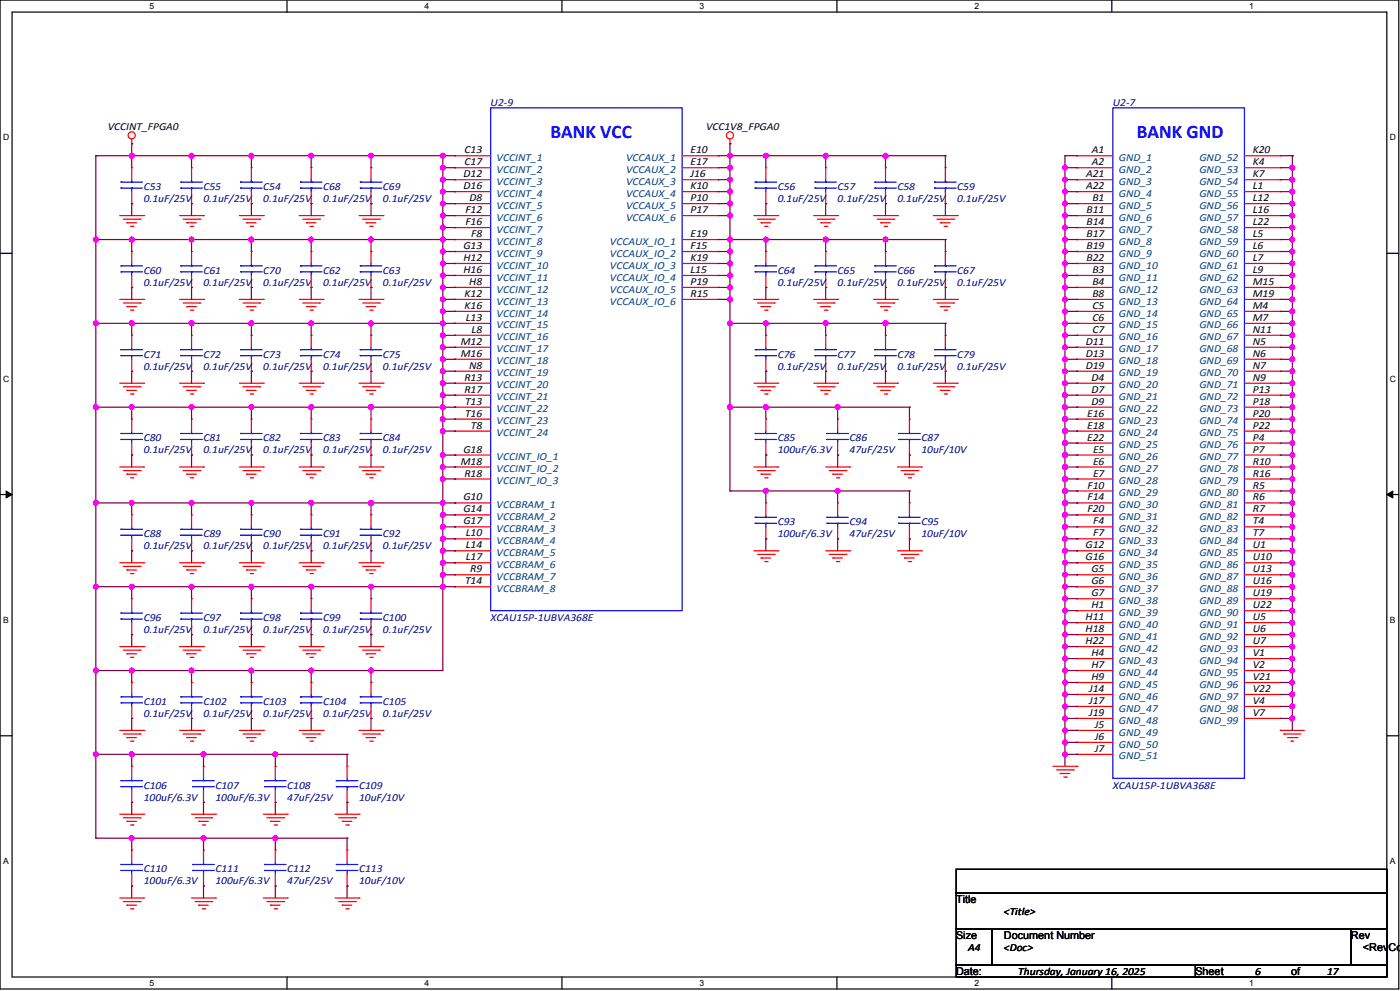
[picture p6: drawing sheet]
<svg xmlns="http://www.w3.org/2000/svg" width="1189mm" height="841mm" viewBox="0 0 1189 841" stroke-linecap="round" stroke-linejoin="round" font-family="sans-serif">
<defs><g id="words">
<g font-size="16.3" fill="#00f">
<text x="467" y="117">BANK VCC</text>
<text x="965" y="117">BANK GND</text>
</g>
<g font-size="9.1" fill="#000080">
<text x="417" y="90">U2-9</text>
<text x="945" y="90">U2-7</text>
<text x="122" y="161">C53</text>
<text x="173" y="161">C55</text>
<text x="224" y="161">C54</text>
<text x="274" y="161">C68</text>
<text x="325" y="161">C69</text>
<text x="660" y="161">C56</text>
<text x="711" y="161">C57</text>
<text x="762" y="161">C58</text>
<text x="813" y="161">C59</text>
<text x="122" y="171">0.1uF/25V</text>
<text x="173" y="171">0.1uF/25V</text>
<text x="224" y="171">0.1uF/25V</text>
<text x="274" y="171">0.1uF/25V</text>
<text x="325" y="171">0.1uF/25V</text>
<text x="660" y="171">0.1uF/25V</text>
<text x="711" y="171">0.1uF/25V</text>
<text x="762" y="171">0.1uF/25V</text>
<text x="813" y="171">0.1uF/25V</text>
<text x="122" y="232">C60</text>
<text x="173" y="232">C61</text>
<text x="224" y="232">C70</text>
<text x="274" y="232">C62</text>
<text x="325" y="232">C63</text>
<text x="660" y="232">C64</text>
<text x="711" y="232">C65</text>
<text x="762" y="232">C66</text>
<text x="813" y="232">C67</text>
<text x="122" y="242">0.1uF/25V</text>
<text x="173" y="242">0.1uF/25V</text>
<text x="224" y="242">0.1uF/25V</text>
<text x="274" y="242">0.1uF/25V</text>
<text x="325" y="242">0.1uF/25V</text>
<text x="660" y="242">0.1uF/25V</text>
<text x="711" y="242">0.1uF/25V</text>
<text x="762" y="242">0.1uF/25V</text>
<text x="813" y="242">0.1uF/25V</text>
<text x="122" y="303">C71</text>
<text x="173" y="303">C72</text>
<text x="224" y="303">C73</text>
<text x="274" y="303">C74</text>
<text x="325" y="303">C75</text>
<text x="660" y="303">C76</text>
<text x="711" y="303">C77</text>
<text x="762" y="303">C78</text>
<text x="813" y="303">C79</text>
<text x="122" y="314">0.1uF/25V</text>
<text x="173" y="314">0.1uF/25V</text>
<text x="224" y="314">0.1uF/25V</text>
<text x="274" y="314">0.1uF/25V</text>
<text x="325" y="314">0.1uF/25V</text>
<text x="660" y="314">0.1uF/25V</text>
<text x="711" y="314">0.1uF/25V</text>
<text x="762" y="314">0.1uF/25V</text>
<text x="813" y="314">0.1uF/25V</text>
<text x="122" y="375">C80</text>
<text x="173" y="375">C81</text>
<text x="224" y="375">C82</text>
<text x="274" y="375">C83</text>
<text x="325" y="375">C84</text>
<text x="660" y="375">C85</text>
<text x="721" y="375">C86</text>
<text x="782" y="375">C87</text>
<text x="122" y="385">0.1uF/25V</text>
<text x="173" y="385">0.1uF/25V</text>
<text x="224" y="385">0.1uF/25V</text>
<text x="274" y="385">0.1uF/25V</text>
<text x="325" y="385">0.1uF/25V</text>
<text x="660" y="385">100uF/6.3V</text>
<text x="721" y="385">47uF/25V</text>
<text x="782" y="385">10uF/10V</text>
<text x="660" y="446">C93</text>
<text x="721" y="446">C94</text>
<text x="782" y="446">C95</text>
<text x="122" y="456">C88</text>
<text x="173" y="456">C89</text>
<text x="224" y="456">C90</text>
<text x="274" y="456">C91</text>
<text x="325" y="456">C92</text>
<text x="660" y="456">100uF/6.3V</text>
<text x="721" y="456">47uF/25V</text>
<text x="782" y="456">10uF/10V</text>
<text x="122" y="466">0.1uF/25V</text>
<text x="173" y="466">0.1uF/25V</text>
<text x="224" y="466">0.1uF/25V</text>
<text x="274" y="466">0.1uF/25V</text>
<text x="325" y="466">0.1uF/25V</text>
<text x="122" y="527">C96</text>
<text x="173" y="527">C97</text>
<text x="224" y="527">C98</text>
<text x="274" y="527">C99</text>
<text x="325" y="527">C100</text>
<text x="417" y="527">XCAU15P-1UBVA368E</text>
<text x="122" y="537">0.1uF/25V</text>
<text x="173" y="537">0.1uF/25V</text>
<text x="224" y="537">0.1uF/25V</text>
<text x="274" y="537">0.1uF/25V</text>
<text x="325" y="537">0.1uF/25V</text>
<text x="122" y="598">C101</text>
<text x="173" y="598">C102</text>
<text x="224" y="598">C103</text>
<text x="274" y="598">C104</text>
<text x="325" y="598">C105</text>
<text x="122" y="608">0.1uF/25V</text>
<text x="173" y="608">0.1uF/25V</text>
<text x="224" y="608">0.1uF/25V</text>
<text x="274" y="608">0.1uF/25V</text>
<text x="325" y="608">0.1uF/25V</text>
<text x="122" y="669">C106</text>
<text x="183" y="669">C107</text>
<text x="244" y="669">C108</text>
<text x="305" y="669">C109</text>
<text x="945" y="669">XCAU15P-1UBVA368E</text>
<text x="122" y="679">100uF/6.3V</text>
<text x="183" y="679">100uF/6.3V</text>
<text x="244" y="679">47uF/25V</text>
<text x="305" y="679">10uF/10V</text>
<text x="122" y="740">C110</text>
<text x="183" y="740">C111</text>
<text x="244" y="740">C112</text>
<text x="305" y="740">C113</text>
<text x="122" y="750">100uF/6.3V</text>
<text x="183" y="750">100uF/6.3V</text>
<text x="244" y="750">47uF/25V</text>
<text x="305" y="750">10uF/10V</text>
</g>
<g font-size="9.1">
<text x="92" y="110">VCCINT_FPGA0</text>
<text x="600" y="110">VCC1V8_FPGA0</text>
<text x="395" y="130">C13</text>
<text x="586" y="130">E10</text>
<text x="927" y="130">A1</text>
<text x="1064" y="130">K20</text>
<text x="395" y="140">C17</text>
<text x="586" y="140">E17</text>
<text x="927" y="140">A2</text>
<text x="1064" y="140">K4</text>
<text x="394" y="150">D12</text>
<text x="586" y="150">J16</text>
<text x="922" y="150">A21</text>
<text x="1064" y="150">K7</text>
<text x="394" y="161">D16</text>
<text x="586" y="161">K10</text>
<text x="922" y="161">A22</text>
<text x="1064" y="161">L1</text>
<text x="399" y="171">D8</text>
<text x="586" y="171">P10</text>
<text x="928" y="171">B1</text>
<text x="1064" y="171">L12</text>
<text x="395" y="181">F12</text>
<text x="586" y="181">P17</text>
<text x="923" y="181">B11</text>
<text x="1064" y="181">L16</text>
<text x="395" y="191">F16</text>
<text x="923" y="191">B14</text>
<text x="1064" y="191">L22</text>
<text x="400" y="201">F8</text>
<text x="586" y="201">E19</text>
<text x="923" y="201">B17</text>
<text x="1064" y="201">L5</text>
<text x="393" y="211">G13</text>
<text x="586" y="211">F15</text>
<text x="923" y="211">B19</text>
<text x="1064" y="211">L6</text>
<text x="394" y="222">H12</text>
<text x="586" y="222">K19</text>
<text x="923" y="222">B22</text>
<text x="1064" y="222">L7</text>
<text x="394" y="232">H16</text>
<text x="586" y="232">L15</text>
<text x="928" y="232">B3</text>
<text x="1064" y="232">L9</text>
<text x="399" y="242">H8</text>
<text x="586" y="242">P19</text>
<text x="928" y="242">B4</text>
<text x="1064" y="242">M15</text>
<text x="395" y="252">K12</text>
<text x="586" y="252">R15</text>
<text x="928" y="252">B8</text>
<text x="1064" y="252">M19</text>
<text x="395" y="262">K16</text>
<text x="928" y="262">C5</text>
<text x="1064" y="262">M4</text>
<text x="396" y="272">L13</text>
<text x="928" y="272">C6</text>
<text x="1064" y="272">M7</text>
<text x="400" y="282">L8</text>
<text x="928" y="282">C7</text>
<text x="1064" y="282">N11</text>
<text x="391" y="293">M12</text>
<text x="922" y="293">D11</text>
<text x="1064" y="293">N5</text>
<text x="391" y="303">M16</text>
<text x="922" y="303">D13</text>
<text x="1064" y="303">N6</text>
<text x="398" y="313">N8</text>
<text x="922" y="313">D19</text>
<text x="1064" y="313">N7</text>
<text x="394" y="323">R13</text>
<text x="927" y="323">D4</text>
<text x="1064" y="323">N9</text>
<text x="394" y="333">R17</text>
<text x="927" y="333">D7</text>
<text x="1064" y="333">P13</text>
<text x="395" y="343">T13</text>
<text x="927" y="343">D9</text>
<text x="1064" y="343">P18</text>
<text x="395" y="354">T16</text>
<text x="923" y="354">E16</text>
<text x="1064" y="354">P20</text>
<text x="400" y="364">T8</text>
<text x="923" y="364">E18</text>
<text x="1064" y="364">P22</text>
<text x="923" y="374">E22</text>
<text x="1064" y="374">P4</text>
<text x="393" y="384">G18</text>
<text x="928" y="384">E5</text>
<text x="1064" y="384">P7</text>
<text x="391" y="394">M18</text>
<text x="928" y="394">E6</text>
<text x="1064" y="394">R10</text>
<text x="394" y="404">R18</text>
<text x="928" y="404">E7</text>
<text x="1064" y="404">R16</text>
<text x="923" y="415">F10</text>
<text x="1064" y="415">R5</text>
<text x="393" y="425">G10</text>
<text x="923" y="425">F14</text>
<text x="1064" y="425">R6</text>
<text x="393" y="435">G14</text>
<text x="923" y="435">F20</text>
<text x="1064" y="435">R7</text>
<text x="393" y="445">G17</text>
<text x="928" y="445">F4</text>
<text x="1064" y="445">T4</text>
<text x="396" y="455">L10</text>
<text x="928" y="455">F7</text>
<text x="1064" y="455">T7</text>
<text x="396" y="465">L14</text>
<text x="922" y="465">G12</text>
<text x="1064" y="465">U1</text>
<text x="396" y="476">L17</text>
<text x="922" y="476">G16</text>
<text x="1064" y="476">U10</text>
<text x="399" y="486">R9</text>
<text x="927" y="486">G5</text>
<text x="1064" y="486">U13</text>
<text x="395" y="496">T14</text>
<text x="927" y="496">G6</text>
<text x="1064" y="496">U16</text>
<text x="927" y="506">G7</text>
<text x="1064" y="506">U19</text>
<text x="927" y="516">H1</text>
<text x="1064" y="516">U22</text>
<text x="922" y="526">H11</text>
<text x="1064" y="526">U5</text>
<text x="922" y="536">H18</text>
<text x="1064" y="536">U6</text>
<text x="922" y="547">H22</text>
<text x="1064" y="547">U7</text>
<text x="927" y="557">H4</text>
<text x="1064" y="557">V1</text>
<text x="927" y="567">H7</text>
<text x="1064" y="567">V2</text>
<text x="927" y="577">H9</text>
<text x="1064" y="577">V21</text>
<text x="925" y="587">J14</text>
<text x="1064" y="587">V22</text>
<text x="925" y="597">J17</text>
<text x="1064" y="597">V4</text>
<text x="925" y="608">J19</text>
<text x="1064" y="608">V7</text>
<text x="930" y="618">J5</text>
<text x="930" y="628">J6</text>
<text x="930" y="638">J7</text>
<text x="812" y="766">Title</text>
<text x="852" y="777">&lt;Title&gt;</text>
<text x="812" y="797">Size</text>
<text x="852" y="797">Document Number</text>
<text x="1147" y="797">Rev</text>
<text x="822" y="807">A4</text>
<text x="852" y="807">&lt;Doc&gt;</text>
<text x="1157" y="807">&lt;RevCo</text>
<text x="812" y="827">Date:</text>
<text x="865" y="828">Thursday, January 16, 2025</text>
<text x="1015" y="827">Sheet</text>
<text x="1066" y="828">6</text>
<text x="1096" y="827">of</text>
<text x="1127" y="828">17</text>
</g>
<g font-size="9.1" fill="#004080">
<text x="422" y="137">VCCINT_1</text>
<text x="532" y="137">VCCAUX_1</text>
<text x="950" y="137">GND_1</text>
<text x="1018" y="137">GND_52</text>
<text x="422" y="147">VCCINT_2</text>
<text x="532" y="147">VCCAUX_2</text>
<text x="950" y="147">GND_2</text>
<text x="1018" y="147">GND_53</text>
<text x="422" y="157">VCCINT_3</text>
<text x="532" y="157">VCCAUX_3</text>
<text x="950" y="157">GND_3</text>
<text x="1018" y="157">GND_54</text>
<text x="422" y="167">VCCINT_4</text>
<text x="532" y="167">VCCAUX_4</text>
<text x="950" y="167">GND_4</text>
<text x="1018" y="167">GND_55</text>
<text x="422" y="177">VCCINT_5</text>
<text x="532" y="177">VCCAUX_5</text>
<text x="950" y="177">GND_5</text>
<text x="1018" y="177">GND_56</text>
<text x="422" y="187">VCCINT_6</text>
<text x="532" y="187">VCCAUX_6</text>
<text x="950" y="187">GND_6</text>
<text x="1018" y="187">GND_57</text>
<text x="422" y="197">VCCINT_7</text>
<text x="950" y="197">GND_7</text>
<text x="1018" y="197">GND_58</text>
<text x="422" y="208">VCCINT_8</text>
<text x="518" y="208">VCCAUX_IO_1</text>
<text x="950" y="208">GND_8</text>
<text x="1018" y="208">GND_59</text>
<text x="422" y="218">VCCINT_9</text>
<text x="518" y="218">VCCAUX_IO_2</text>
<text x="950" y="218">GND_9</text>
<text x="1018" y="218">GND_60</text>
<text x="422" y="228">VCCINT_10</text>
<text x="518" y="228">VCCAUX_IO_3</text>
<text x="950" y="228">GND_10</text>
<text x="1018" y="228">GND_61</text>
<text x="422" y="238">VCCINT_11</text>
<text x="518" y="238">VCCAUX_IO_4</text>
<text x="950" y="238">GND_11</text>
<text x="1018" y="238">GND_62</text>
<text x="422" y="248">VCCINT_12</text>
<text x="518" y="248">VCCAUX_IO_5</text>
<text x="950" y="248">GND_12</text>
<text x="1018" y="248">GND_63</text>
<text x="422" y="258">VCCINT_13</text>
<text x="518" y="258">VCCAUX_IO_6</text>
<text x="950" y="258">GND_13</text>
<text x="1018" y="258">GND_64</text>
<text x="422" y="269">VCCINT_14</text>
<text x="950" y="269">GND_14</text>
<text x="1018" y="269">GND_65</text>
<text x="422" y="279">VCCINT_15</text>
<text x="950" y="279">GND_15</text>
<text x="1018" y="279">GND_66</text>
<text x="422" y="289">VCCINT_16</text>
<text x="950" y="289">GND_16</text>
<text x="1018" y="289">GND_67</text>
<text x="422" y="299">VCCINT_17</text>
<text x="950" y="299">GND_17</text>
<text x="1018" y="299">GND_68</text>
<text x="422" y="309">VCCINT_18</text>
<text x="950" y="309">GND_18</text>
<text x="1018" y="309">GND_69</text>
<text x="422" y="319">VCCINT_19</text>
<text x="950" y="319">GND_19</text>
<text x="1018" y="319">GND_70</text>
<text x="422" y="330">VCCINT_20</text>
<text x="950" y="330">GND_20</text>
<text x="1018" y="330">GND_71</text>
<text x="422" y="340">VCCINT_21</text>
<text x="950" y="340">GND_21</text>
<text x="1018" y="340">GND_72</text>
<text x="422" y="350">VCCINT_22</text>
<text x="950" y="350">GND_22</text>
<text x="1018" y="350">GND_73</text>
<text x="422" y="360">VCCINT_23</text>
<text x="950" y="360">GND_23</text>
<text x="1018" y="360">GND_74</text>
<text x="422" y="370">VCCINT_24</text>
<text x="950" y="370">GND_24</text>
<text x="1018" y="370">GND_75</text>
<text x="950" y="380">GND_25</text>
<text x="1018" y="380">GND_76</text>
<text x="422" y="391">VCCINT_IO_1</text>
<text x="950" y="391">GND_26</text>
<text x="1018" y="391">GND_77</text>
<text x="422" y="401">VCCINT_IO_2</text>
<text x="950" y="401">GND_27</text>
<text x="1018" y="401">GND_78</text>
<text x="422" y="411">VCCINT_IO_3</text>
<text x="950" y="411">GND_28</text>
<text x="1018" y="411">GND_79</text>
<text x="950" y="421">GND_29</text>
<text x="1018" y="421">GND_80</text>
<text x="422" y="431">VCCBRAM_1</text>
<text x="950" y="431">GND_30</text>
<text x="1018" y="431">GND_81</text>
<text x="422" y="441">VCCBRAM_2</text>
<text x="950" y="441">GND_31</text>
<text x="1018" y="441">GND_82</text>
<text x="422" y="451">VCCBRAM_3</text>
<text x="950" y="451">GND_32</text>
<text x="1018" y="451">GND_83</text>
<text x="422" y="462">VCCBRAM_4</text>
<text x="950" y="462">GND_33</text>
<text x="1018" y="462">GND_84</text>
<text x="422" y="472">VCCBRAM_5</text>
<text x="950" y="472">GND_34</text>
<text x="1018" y="472">GND_85</text>
<text x="422" y="482">VCCBRAM_6</text>
<text x="950" y="482">GND_35</text>
<text x="1018" y="482">GND_86</text>
<text x="422" y="492">VCCBRAM_7</text>
<text x="950" y="492">GND_36</text>
<text x="1018" y="492">GND_87</text>
<text x="422" y="502">VCCBRAM_8</text>
<text x="950" y="502">GND_37</text>
<text x="1018" y="502">GND_88</text>
<text x="950" y="512">GND_38</text>
<text x="1018" y="512">GND_89</text>
<text x="950" y="523">GND_39</text>
<text x="1018" y="523">GND_90</text>
<text x="950" y="533">GND_40</text>
<text x="1018" y="533">GND_91</text>
<text x="950" y="543">GND_41</text>
<text x="1018" y="543">GND_92</text>
<text x="950" y="553">GND_42</text>
<text x="1018" y="553">GND_93</text>
<text x="950" y="563">GND_43</text>
<text x="1018" y="563">GND_94</text>
<text x="950" y="573">GND_44</text>
<text x="1018" y="573">GND_95</text>
<text x="950" y="584">GND_45</text>
<text x="1018" y="584">GND_96</text>
<text x="950" y="594">GND_46</text>
<text x="1018" y="594">GND_97</text>
<text x="950" y="604">GND_47</text>
<text x="1018" y="604">GND_98</text>
<text x="950" y="614">GND_48</text>
<text x="1018" y="614">GND_99</text>
<text x="950" y="624">GND_49</text>
<text x="950" y="634">GND_50</text>
<text x="950" y="645">GND_51</text>
</g>
<g font-size="7.3">
<text x="127" y="8">5</text>
<text x="360" y="8">4</text>
<text x="594" y="8">3</text>
<text x="827" y="8">2</text>
<text x="1061" y="8">1</text>
<text x="3" y="119">D</text>
<text x="1180" y="119">D</text>
<text x="3" y="324">C</text>
<text x="1180" y="324">C</text>
<text x="3" y="529">B</text>
<text x="1180" y="529">B</text>
<text x="3" y="733">A</text>
<text x="1180" y="733">A</text>
<text x="127" y="837">5</text>
<text x="360" y="837">4</text>
<text x="594" y="837">3</text>
<text x="827" y="837">2</text>
<text x="1061" y="837">1</text>
</g>
</g></defs>
<path d="M0 0h1188v839h-1188zM10 10h1168v819h-1168z" fill="none" stroke="#000" stroke-width="1"/>
<g fill="#fff">
<path d="M127 1h4v8h-4z"/>
<path d="M127 830h4v8h-4z"/>
</g>
<path d="M244 0v10M244 829v10" fill="none" stroke="#000" stroke-width="1"/>
<g fill="#fff">
<path d="M360 1h4v8h-4z"/>
<path d="M360 830h4v8h-4z"/>
</g>
<path d="M477 0v10M477 829v10" fill="none" stroke="#000" stroke-width="1"/>
<g fill="#fff">
<path d="M594 1h4v8h-4z"/>
<path d="M594 830h4v8h-4z"/>
</g>
<path d="M711 0v10M711 829v10" fill="none" stroke="#000" stroke-width="1"/>
<g fill="#fff">
<path d="M827 1h4v8h-4z"/>
<path d="M827 830h4v8h-4z"/>
</g>
<path d="M944 0v10M944 829v10" fill="none" stroke="#000" stroke-width="1"/>
<g fill="#fff">
<path d="M1061 1h4v8h-4z"/>
<path d="M1061 830h4v8h-4z"/>
<path d="M3 113h5v8h-5z"/>
<path d="M1180 113h5v8h-5z"/>
<path d="M3 317h5v8h-5z"/>
<path d="M1180 317h5v8h-5z"/>
</g>
<path d="M0 215h10M1178 215h10" fill="none" stroke="#000" stroke-width="1"/>
<g fill="#fff">
<path d="M3 522h4v8h-4z"/>
<path d="M1180 522h5v8h-5z"/>
</g>
<path d="M0 420h10M1178 420h10" fill="none" stroke="#000" stroke-width="1"/>
<path d="M5 417l5 3-5 3zM1178 420l5-3v6z" fill="#000" stroke="#000" stroke-width=".85"/>
<g fill="#fff">
<path d="M3 727h4v8h-4z"/>
<path d="M1180 727h5v8h-5z"/>
</g>
<path d="M0 624h10M1178 624h10" fill="none" stroke="#000" stroke-width="1"/>
<path d="M894 650h20" fill="none" stroke="#f00" stroke-width="1"/>
<circle cx="914" cy="650" r=".5" fill="#f00"/>
<path d="M897 653h14" fill="none" stroke="#f00" stroke-width="1"/>
<circle cx="911" cy="653" r=".5" fill="#f00"/>
<path d="M900 656h8" fill="none" stroke="#f00" stroke-width="1"/>
<circle cx="900" cy="656" r=".5" fill="#f00"/>
<path d="M903 659h2" fill="none" stroke="#f00" stroke-width="1"/>
<circle cx="905" cy="659" r=".5" fill="#f00"/>
<path d="M1087 620h21" fill="none" stroke="#f00" stroke-width="1"/>
<circle cx="1087" cy="620" r=".5" fill="#f00"/>
<path d="M1090 623h14" fill="none" stroke="#f00" stroke-width="1"/>
<circle cx="1090" cy="623" r=".5" fill="#f00"/>
<path d="M1093 626h8" fill="none" stroke="#f00" stroke-width="1"/>
<circle cx="1101" cy="626" r=".5" fill="#f00"/>
<path d="M1096 629h2" fill="none" stroke="#f00" stroke-width="1"/>
<circle cx="1096" cy="629" r=".5" fill="#f00"/>
<path d="M305 183h20" fill="none" stroke="#f00" stroke-width="1"/>
<circle cx="325" cy="183" r=".5" fill="#f00"/>
<path d="M308 186h14" fill="none" stroke="#f00" stroke-width="1"/>
<circle cx="322" cy="186" r=".5" fill="#f00"/>
<path d="M311 189h8" fill="none" stroke="#f00" stroke-width="1"/>
<circle cx="311" cy="189" r=".5" fill="#f00"/>
<path d="M314 192h2" fill="none" stroke="#f00" stroke-width="1"/>
<circle cx="316" cy="192" r=".5" fill="#f00"/>
<path d="M112 118v4" fill="none" stroke="#f00" stroke-width="1"/>
<circle cx="112" cy="122" r=".5" fill="#f00"/>
<g fill="none" stroke="#f00" stroke-width="1">
<path d="M254 183h20"/>
<circle cx="112" cy="115" r="3"/>
</g>
<circle cx="274" cy="183" r=".5" fill="#f00"/>
<path d="M257 186h14" fill="none" stroke="#f00" stroke-width="1"/>
<circle cx="271" cy="186" r=".5" fill="#f00"/>
<path d="M260 189h8" fill="none" stroke="#f00" stroke-width="1"/>
<circle cx="260" cy="189" r=".5" fill="#f00"/>
<path d="M263 192h2" fill="none" stroke="#f00" stroke-width="1"/>
<circle cx="265" cy="192" r=".5" fill="#f00"/>
<path d="M203 183h21" fill="none" stroke="#f00" stroke-width="1"/>
<circle cx="224" cy="183" r=".5" fill="#f00"/>
<path d="M206 186h15" fill="none" stroke="#f00" stroke-width="1"/>
<circle cx="221" cy="186" r=".5" fill="#f00"/>
<path d="M209 189h9" fill="none" stroke="#f00" stroke-width="1"/>
<circle cx="209" cy="189" r=".5" fill="#f00"/>
<path d="M212 192h2" fill="none" stroke="#f00" stroke-width="1"/>
<circle cx="214" cy="192" r=".5" fill="#f00"/>
<path d="M152 183h21" fill="none" stroke="#f00" stroke-width="1"/>
<circle cx="173" cy="183" r=".5" fill="#f00"/>
<path d="M156 186h14" fill="none" stroke="#f00" stroke-width="1"/>
<circle cx="170" cy="186" r=".5" fill="#f00"/>
<path d="M159 189h8" fill="none" stroke="#f00" stroke-width="1"/>
<circle cx="159" cy="189" r=".5" fill="#f00"/>
<path d="M162 192h2" fill="none" stroke="#f00" stroke-width="1"/>
<circle cx="164" cy="192" r=".5" fill="#f00"/>
<path d="M620 118v4" fill="none" stroke="#f00" stroke-width="1"/>
<circle cx="620" cy="122" r=".5" fill="#f00"/>
<g fill="none" stroke="#f00" stroke-width="1">
<path d="M793 183h20"/>
<circle cx="620" cy="115" r="3"/>
</g>
<circle cx="813" cy="183" r=".5" fill="#f00"/>
<path d="M796 186h14" fill="none" stroke="#f00" stroke-width="1"/>
<circle cx="810" cy="186" r=".5" fill="#f00"/>
<path d="M799 189h8" fill="none" stroke="#f00" stroke-width="1"/>
<circle cx="799" cy="189" r=".5" fill="#f00"/>
<path d="M802 192h2" fill="none" stroke="#f00" stroke-width="1"/>
<circle cx="804" cy="192" r=".5" fill="#f00"/>
<path d="M742 183h20" fill="none" stroke="#f00" stroke-width="1"/>
<circle cx="762" cy="183" r=".5" fill="#f00"/>
<path d="M745 186h14" fill="none" stroke="#f00" stroke-width="1"/>
<circle cx="759" cy="186" r=".5" fill="#f00"/>
<path d="M748 189h8" fill="none" stroke="#f00" stroke-width="1"/>
<circle cx="748" cy="189" r=".5" fill="#f00"/>
<path d="M751 192h2" fill="none" stroke="#f00" stroke-width="1"/>
<circle cx="753" cy="192" r=".5" fill="#f00"/>
<path d="M691 183h20" fill="none" stroke="#f00" stroke-width="1"/>
<circle cx="711" cy="183" r=".5" fill="#f00"/>
<path d="M694 186h14" fill="none" stroke="#f00" stroke-width="1"/>
<circle cx="708" cy="186" r=".5" fill="#f00"/>
<path d="M697 189h8" fill="none" stroke="#f00" stroke-width="1"/>
<circle cx="697" cy="189" r=".5" fill="#f00"/>
<path d="M700 192h2" fill="none" stroke="#f00" stroke-width="1"/>
<circle cx="702" cy="192" r=".5" fill="#f00"/>
<path d="M640 183h20" fill="none" stroke="#f00" stroke-width="1"/>
<circle cx="660" cy="183" r=".5" fill="#f00"/>
<path d="M643 186h14" fill="none" stroke="#f00" stroke-width="1"/>
<circle cx="657" cy="186" r=".5" fill="#f00"/>
<path d="M646 189h8" fill="none" stroke="#f00" stroke-width="1"/>
<circle cx="646" cy="189" r=".5" fill="#f00"/>
<path d="M649 192h2" fill="none" stroke="#f00" stroke-width="1"/>
<circle cx="651" cy="192" r=".5" fill="#f00"/>
<path d="M793 254h20" fill="none" stroke="#f00" stroke-width="1"/>
<circle cx="813" cy="254" r=".5" fill="#f00"/>
<path d="M796 257h14" fill="none" stroke="#f00" stroke-width="1"/>
<circle cx="810" cy="257" r=".5" fill="#f00"/>
<path d="M799 260h8" fill="none" stroke="#f00" stroke-width="1"/>
<circle cx="799" cy="260" r=".5" fill="#f00"/>
<path d="M802 263h2" fill="none" stroke="#f00" stroke-width="1"/>
<circle cx="804" cy="263" r=".5" fill="#f00"/>
<path d="M742 254h20" fill="none" stroke="#f00" stroke-width="1"/>
<circle cx="762" cy="254" r=".5" fill="#f00"/>
<path d="M745 257h14" fill="none" stroke="#f00" stroke-width="1"/>
<circle cx="759" cy="257" r=".5" fill="#f00"/>
<path d="M748 260h8" fill="none" stroke="#f00" stroke-width="1"/>
<circle cx="748" cy="260" r=".5" fill="#f00"/>
<path d="M751 263h2" fill="none" stroke="#f00" stroke-width="1"/>
<circle cx="753" cy="263" r=".5" fill="#f00"/>
<path d="M691 254h20" fill="none" stroke="#f00" stroke-width="1"/>
<circle cx="711" cy="254" r=".5" fill="#f00"/>
<path d="M694 257h14" fill="none" stroke="#f00" stroke-width="1"/>
<circle cx="708" cy="257" r=".5" fill="#f00"/>
<path d="M697 260h8" fill="none" stroke="#f00" stroke-width="1"/>
<circle cx="697" cy="260" r=".5" fill="#f00"/>
<path d="M700 263h2" fill="none" stroke="#f00" stroke-width="1"/>
<circle cx="702" cy="263" r=".5" fill="#f00"/>
<path d="M640 254h20" fill="none" stroke="#f00" stroke-width="1"/>
<circle cx="660" cy="254" r=".5" fill="#f00"/>
<path d="M643 257h14" fill="none" stroke="#f00" stroke-width="1"/>
<circle cx="657" cy="257" r=".5" fill="#f00"/>
<path d="M646 260h8" fill="none" stroke="#f00" stroke-width="1"/>
<circle cx="646" cy="260" r=".5" fill="#f00"/>
<path d="M649 263h2" fill="none" stroke="#f00" stroke-width="1"/>
<circle cx="651" cy="263" r=".5" fill="#f00"/>
<path d="M793 325h20" fill="none" stroke="#f00" stroke-width="1"/>
<circle cx="813" cy="325" r=".5" fill="#f00"/>
<path d="M796 328h14" fill="none" stroke="#f00" stroke-width="1"/>
<circle cx="810" cy="328" r=".5" fill="#f00"/>
<path d="M799 331h8" fill="none" stroke="#f00" stroke-width="1"/>
<circle cx="799" cy="331" r=".5" fill="#f00"/>
<path d="M802 334h2" fill="none" stroke="#f00" stroke-width="1"/>
<circle cx="804" cy="334" r=".5" fill="#f00"/>
<path d="M742 325h20" fill="none" stroke="#f00" stroke-width="1"/>
<circle cx="762" cy="325" r=".5" fill="#f00"/>
<path d="M745 328h14" fill="none" stroke="#f00" stroke-width="1"/>
<circle cx="759" cy="328" r=".5" fill="#f00"/>
<path d="M748 331h8" fill="none" stroke="#f00" stroke-width="1"/>
<circle cx="748" cy="331" r=".5" fill="#f00"/>
<path d="M751 334h2" fill="none" stroke="#f00" stroke-width="1"/>
<circle cx="753" cy="334" r=".5" fill="#f00"/>
<path d="M691 325h20" fill="none" stroke="#f00" stroke-width="1"/>
<circle cx="711" cy="325" r=".5" fill="#f00"/>
<path d="M694 328h14" fill="none" stroke="#f00" stroke-width="1"/>
<circle cx="708" cy="328" r=".5" fill="#f00"/>
<path d="M697 331h8" fill="none" stroke="#f00" stroke-width="1"/>
<circle cx="697" cy="331" r=".5" fill="#f00"/>
<path d="M700 334h2" fill="none" stroke="#f00" stroke-width="1"/>
<circle cx="702" cy="334" r=".5" fill="#f00"/>
<path d="M640 325h20" fill="none" stroke="#f00" stroke-width="1"/>
<circle cx="660" cy="325" r=".5" fill="#f00"/>
<path d="M643 328h14" fill="none" stroke="#f00" stroke-width="1"/>
<circle cx="657" cy="328" r=".5" fill="#f00"/>
<path d="M646 331h8" fill="none" stroke="#f00" stroke-width="1"/>
<circle cx="646" cy="331" r=".5" fill="#f00"/>
<path d="M649 334h2" fill="none" stroke="#f00" stroke-width="1"/>
<circle cx="651" cy="334" r=".5" fill="#f00"/>
<path d="M701 396h20" fill="none" stroke="#f00" stroke-width="1"/>
<circle cx="721" cy="396" r=".5" fill="#f00"/>
<path d="M704 399h14" fill="none" stroke="#f00" stroke-width="1"/>
<circle cx="718" cy="399" r=".5" fill="#f00"/>
<path d="M707 402h8" fill="none" stroke="#f00" stroke-width="1"/>
<circle cx="707" cy="402" r=".5" fill="#f00"/>
<path d="M710 405h2" fill="none" stroke="#f00" stroke-width="1"/>
<circle cx="712" cy="405" r=".5" fill="#f00"/>
<path d="M640 396h20" fill="none" stroke="#f00" stroke-width="1"/>
<circle cx="660" cy="396" r=".5" fill="#f00"/>
<path d="M643 399h14" fill="none" stroke="#f00" stroke-width="1"/>
<circle cx="657" cy="399" r=".5" fill="#f00"/>
<path d="M646 402h8" fill="none" stroke="#f00" stroke-width="1"/>
<circle cx="646" cy="402" r=".5" fill="#f00"/>
<path d="M649 405h2" fill="none" stroke="#f00" stroke-width="1"/>
<circle cx="651" cy="405" r=".5" fill="#f00"/>
<path d="M640 467h20" fill="none" stroke="#f00" stroke-width="1"/>
<circle cx="660" cy="467" r=".5" fill="#f00"/>
<path d="M643 470h14" fill="none" stroke="#f00" stroke-width="1"/>
<circle cx="657" cy="470" r=".5" fill="#f00"/>
<path d="M646 474h8" fill="none" stroke="#f00" stroke-width="1"/>
<circle cx="646" cy="474" r=".5" fill="#f00"/>
<path d="M649 477h2" fill="none" stroke="#f00" stroke-width="1"/>
<circle cx="651" cy="477" r=".5" fill="#f00"/>
<path d="M701 467h20" fill="none" stroke="#f00" stroke-width="1"/>
<circle cx="721" cy="467" r=".5" fill="#f00"/>
<path d="M704 470h14" fill="none" stroke="#f00" stroke-width="1"/>
<circle cx="718" cy="470" r=".5" fill="#f00"/>
<path d="M707 474h8" fill="none" stroke="#f00" stroke-width="1"/>
<circle cx="707" cy="474" r=".5" fill="#f00"/>
<path d="M710 477h2" fill="none" stroke="#f00" stroke-width="1"/>
<circle cx="712" cy="477" r=".5" fill="#f00"/>
<path d="M762 396h20" fill="none" stroke="#f00" stroke-width="1"/>
<circle cx="782" cy="396" r=".5" fill="#f00"/>
<path d="M765 399h14" fill="none" stroke="#f00" stroke-width="1"/>
<circle cx="779" cy="399" r=".5" fill="#f00"/>
<path d="M768 402h8" fill="none" stroke="#f00" stroke-width="1"/>
<circle cx="768" cy="402" r=".5" fill="#f00"/>
<path d="M771 405h2" fill="none" stroke="#f00" stroke-width="1"/>
<circle cx="773" cy="405" r=".5" fill="#f00"/>
<path d="M762 467h20" fill="none" stroke="#f00" stroke-width="1"/>
<circle cx="782" cy="467" r=".5" fill="#f00"/>
<path d="M765 470h14" fill="none" stroke="#f00" stroke-width="1"/>
<circle cx="779" cy="470" r=".5" fill="#f00"/>
<path d="M768 474h8" fill="none" stroke="#f00" stroke-width="1"/>
<circle cx="768" cy="474" r=".5" fill="#f00"/>
<path d="M771 477h2" fill="none" stroke="#f00" stroke-width="1"/>
<circle cx="773" cy="477" r=".5" fill="#f00"/>
<path d="M102 183h20" fill="none" stroke="#f00" stroke-width="1"/>
<circle cx="122" cy="183" r=".5" fill="#f00"/>
<path d="M105 186h14" fill="none" stroke="#f00" stroke-width="1"/>
<circle cx="119" cy="186" r=".5" fill="#f00"/>
<path d="M108 189h8" fill="none" stroke="#f00" stroke-width="1"/>
<circle cx="108" cy="189" r=".5" fill="#f00"/>
<path d="M111 192h2" fill="none" stroke="#f00" stroke-width="1"/>
<circle cx="113" cy="192" r=".5" fill="#f00"/>
<path d="M305 254h20" fill="none" stroke="#f00" stroke-width="1"/>
<circle cx="325" cy="254" r=".5" fill="#f00"/>
<path d="M308 257h14" fill="none" stroke="#f00" stroke-width="1"/>
<circle cx="322" cy="257" r=".5" fill="#f00"/>
<path d="M311 260h8" fill="none" stroke="#f00" stroke-width="1"/>
<circle cx="311" cy="260" r=".5" fill="#f00"/>
<path d="M314 263h2" fill="none" stroke="#f00" stroke-width="1"/>
<circle cx="316" cy="263" r=".5" fill="#f00"/>
<path d="M102 254h20" fill="none" stroke="#f00" stroke-width="1"/>
<circle cx="122" cy="254" r=".5" fill="#f00"/>
<path d="M105 257h14" fill="none" stroke="#f00" stroke-width="1"/>
<circle cx="119" cy="257" r=".5" fill="#f00"/>
<path d="M108 260h8" fill="none" stroke="#f00" stroke-width="1"/>
<circle cx="108" cy="260" r=".5" fill="#f00"/>
<path d="M111 263h2" fill="none" stroke="#f00" stroke-width="1"/>
<circle cx="113" cy="263" r=".5" fill="#f00"/>
<path d="M254 254h20" fill="none" stroke="#f00" stroke-width="1"/>
<circle cx="274" cy="254" r=".5" fill="#f00"/>
<path d="M257 257h14" fill="none" stroke="#f00" stroke-width="1"/>
<circle cx="271" cy="257" r=".5" fill="#f00"/>
<path d="M260 260h8" fill="none" stroke="#f00" stroke-width="1"/>
<circle cx="260" cy="260" r=".5" fill="#f00"/>
<path d="M263 263h2" fill="none" stroke="#f00" stroke-width="1"/>
<circle cx="265" cy="263" r=".5" fill="#f00"/>
<path d="M203 254h21" fill="none" stroke="#f00" stroke-width="1"/>
<circle cx="224" cy="254" r=".5" fill="#f00"/>
<path d="M206 257h15" fill="none" stroke="#f00" stroke-width="1"/>
<circle cx="221" cy="257" r=".5" fill="#f00"/>
<path d="M209 260h9" fill="none" stroke="#f00" stroke-width="1"/>
<circle cx="209" cy="260" r=".5" fill="#f00"/>
<path d="M212 263h2" fill="none" stroke="#f00" stroke-width="1"/>
<circle cx="214" cy="263" r=".5" fill="#f00"/>
<path d="M152 254h21" fill="none" stroke="#f00" stroke-width="1"/>
<circle cx="173" cy="254" r=".5" fill="#f00"/>
<path d="M156 257h14" fill="none" stroke="#f00" stroke-width="1"/>
<circle cx="170" cy="257" r=".5" fill="#f00"/>
<path d="M159 260h8" fill="none" stroke="#f00" stroke-width="1"/>
<circle cx="159" cy="260" r=".5" fill="#f00"/>
<path d="M162 263h2" fill="none" stroke="#f00" stroke-width="1"/>
<circle cx="164" cy="263" r=".5" fill="#f00"/>
<path d="M305 325h20" fill="none" stroke="#f00" stroke-width="1"/>
<circle cx="325" cy="325" r=".5" fill="#f00"/>
<path d="M308 328h14" fill="none" stroke="#f00" stroke-width="1"/>
<circle cx="322" cy="328" r=".5" fill="#f00"/>
<path d="M311 331h8" fill="none" stroke="#f00" stroke-width="1"/>
<circle cx="311" cy="331" r=".5" fill="#f00"/>
<path d="M314 334h2" fill="none" stroke="#f00" stroke-width="1"/>
<circle cx="316" cy="334" r=".5" fill="#f00"/>
<path d="M102 325h20" fill="none" stroke="#f00" stroke-width="1"/>
<circle cx="122" cy="325" r=".5" fill="#f00"/>
<path d="M105 328h14" fill="none" stroke="#f00" stroke-width="1"/>
<circle cx="119" cy="328" r=".5" fill="#f00"/>
<path d="M108 331h8" fill="none" stroke="#f00" stroke-width="1"/>
<circle cx="108" cy="331" r=".5" fill="#f00"/>
<path d="M111 334h2" fill="none" stroke="#f00" stroke-width="1"/>
<circle cx="113" cy="334" r=".5" fill="#f00"/>
<path d="M254 325h20" fill="none" stroke="#f00" stroke-width="1"/>
<circle cx="274" cy="325" r=".5" fill="#f00"/>
<path d="M257 328h14" fill="none" stroke="#f00" stroke-width="1"/>
<circle cx="271" cy="328" r=".5" fill="#f00"/>
<path d="M260 331h8" fill="none" stroke="#f00" stroke-width="1"/>
<circle cx="260" cy="331" r=".5" fill="#f00"/>
<path d="M263 334h2" fill="none" stroke="#f00" stroke-width="1"/>
<circle cx="265" cy="334" r=".5" fill="#f00"/>
<path d="M203 325h21" fill="none" stroke="#f00" stroke-width="1"/>
<circle cx="224" cy="325" r=".5" fill="#f00"/>
<path d="M206 328h15" fill="none" stroke="#f00" stroke-width="1"/>
<circle cx="221" cy="328" r=".5" fill="#f00"/>
<path d="M209 331h9" fill="none" stroke="#f00" stroke-width="1"/>
<circle cx="209" cy="331" r=".5" fill="#f00"/>
<path d="M212 334h2" fill="none" stroke="#f00" stroke-width="1"/>
<circle cx="214" cy="334" r=".5" fill="#f00"/>
<path d="M152 325h21" fill="none" stroke="#f00" stroke-width="1"/>
<circle cx="173" cy="325" r=".5" fill="#f00"/>
<path d="M156 328h14" fill="none" stroke="#f00" stroke-width="1"/>
<circle cx="170" cy="328" r=".5" fill="#f00"/>
<path d="M159 331h8" fill="none" stroke="#f00" stroke-width="1"/>
<circle cx="159" cy="331" r=".5" fill="#f00"/>
<path d="M162 334h2" fill="none" stroke="#f00" stroke-width="1"/>
<circle cx="164" cy="334" r=".5" fill="#f00"/>
<path d="M305 396h20" fill="none" stroke="#f00" stroke-width="1"/>
<circle cx="325" cy="396" r=".5" fill="#f00"/>
<path d="M308 399h14" fill="none" stroke="#f00" stroke-width="1"/>
<circle cx="322" cy="399" r=".5" fill="#f00"/>
<path d="M311 402h8" fill="none" stroke="#f00" stroke-width="1"/>
<circle cx="311" cy="402" r=".5" fill="#f00"/>
<path d="M314 405h2" fill="none" stroke="#f00" stroke-width="1"/>
<circle cx="316" cy="405" r=".5" fill="#f00"/>
<path d="M102 396h20" fill="none" stroke="#f00" stroke-width="1"/>
<circle cx="122" cy="396" r=".5" fill="#f00"/>
<path d="M105 399h14" fill="none" stroke="#f00" stroke-width="1"/>
<circle cx="119" cy="399" r=".5" fill="#f00"/>
<path d="M108 402h8" fill="none" stroke="#f00" stroke-width="1"/>
<circle cx="108" cy="402" r=".5" fill="#f00"/>
<path d="M111 405h2" fill="none" stroke="#f00" stroke-width="1"/>
<circle cx="113" cy="405" r=".5" fill="#f00"/>
<path d="M254 396h20" fill="none" stroke="#f00" stroke-width="1"/>
<circle cx="274" cy="396" r=".5" fill="#f00"/>
<path d="M257 399h14" fill="none" stroke="#f00" stroke-width="1"/>
<circle cx="271" cy="399" r=".5" fill="#f00"/>
<path d="M260 402h8" fill="none" stroke="#f00" stroke-width="1"/>
<circle cx="260" cy="402" r=".5" fill="#f00"/>
<path d="M263 405h2" fill="none" stroke="#f00" stroke-width="1"/>
<circle cx="265" cy="405" r=".5" fill="#f00"/>
<path d="M203 396h21" fill="none" stroke="#f00" stroke-width="1"/>
<circle cx="224" cy="396" r=".5" fill="#f00"/>
<path d="M206 399h15" fill="none" stroke="#f00" stroke-width="1"/>
<circle cx="221" cy="399" r=".5" fill="#f00"/>
<path d="M209 402h9" fill="none" stroke="#f00" stroke-width="1"/>
<circle cx="209" cy="402" r=".5" fill="#f00"/>
<path d="M212 405h2" fill="none" stroke="#f00" stroke-width="1"/>
<circle cx="214" cy="405" r=".5" fill="#f00"/>
<path d="M152 396h21" fill="none" stroke="#f00" stroke-width="1"/>
<circle cx="173" cy="396" r=".5" fill="#f00"/>
<path d="M156 399h14" fill="none" stroke="#f00" stroke-width="1"/>
<circle cx="170" cy="399" r=".5" fill="#f00"/>
<path d="M159 402h8" fill="none" stroke="#f00" stroke-width="1"/>
<circle cx="159" cy="402" r=".5" fill="#f00"/>
<path d="M162 405h2" fill="none" stroke="#f00" stroke-width="1"/>
<circle cx="164" cy="405" r=".5" fill="#f00"/>
<path d="M305 478h20" fill="none" stroke="#f00" stroke-width="1"/>
<circle cx="325" cy="478" r=".5" fill="#f00"/>
<path d="M308 481h14" fill="none" stroke="#f00" stroke-width="1"/>
<circle cx="322" cy="481" r=".5" fill="#f00"/>
<path d="M311 484h8" fill="none" stroke="#f00" stroke-width="1"/>
<circle cx="311" cy="484" r=".5" fill="#f00"/>
<path d="M314 487h2" fill="none" stroke="#f00" stroke-width="1"/>
<circle cx="316" cy="487" r=".5" fill="#f00"/>
<path d="M102 478h20" fill="none" stroke="#f00" stroke-width="1"/>
<circle cx="122" cy="478" r=".5" fill="#f00"/>
<path d="M105 481h14" fill="none" stroke="#f00" stroke-width="1"/>
<circle cx="119" cy="481" r=".5" fill="#f00"/>
<path d="M108 484h8" fill="none" stroke="#f00" stroke-width="1"/>
<circle cx="108" cy="484" r=".5" fill="#f00"/>
<path d="M111 487h2" fill="none" stroke="#f00" stroke-width="1"/>
<circle cx="113" cy="487" r=".5" fill="#f00"/>
<path d="M254 478h20" fill="none" stroke="#f00" stroke-width="1"/>
<circle cx="274" cy="478" r=".5" fill="#f00"/>
<path d="M257 481h14" fill="none" stroke="#f00" stroke-width="1"/>
<circle cx="271" cy="481" r=".5" fill="#f00"/>
<path d="M260 484h8" fill="none" stroke="#f00" stroke-width="1"/>
<circle cx="260" cy="484" r=".5" fill="#f00"/>
<path d="M263 487h2" fill="none" stroke="#f00" stroke-width="1"/>
<circle cx="265" cy="487" r=".5" fill="#f00"/>
<path d="M203 478h21" fill="none" stroke="#f00" stroke-width="1"/>
<circle cx="224" cy="478" r=".5" fill="#f00"/>
<path d="M206 481h15" fill="none" stroke="#f00" stroke-width="1"/>
<circle cx="221" cy="481" r=".5" fill="#f00"/>
<path d="M209 484h9" fill="none" stroke="#f00" stroke-width="1"/>
<circle cx="209" cy="484" r=".5" fill="#f00"/>
<path d="M212 487h2" fill="none" stroke="#f00" stroke-width="1"/>
<circle cx="214" cy="487" r=".5" fill="#f00"/>
<path d="M152 478h21" fill="none" stroke="#f00" stroke-width="1"/>
<circle cx="173" cy="478" r=".5" fill="#f00"/>
<path d="M156 481h14" fill="none" stroke="#f00" stroke-width="1"/>
<circle cx="170" cy="481" r=".5" fill="#f00"/>
<path d="M159 484h8" fill="none" stroke="#f00" stroke-width="1"/>
<circle cx="159" cy="484" r=".5" fill="#f00"/>
<path d="M162 487h2" fill="none" stroke="#f00" stroke-width="1"/>
<circle cx="164" cy="487" r=".5" fill="#f00"/>
<path d="M305 549h20" fill="none" stroke="#f00" stroke-width="1"/>
<circle cx="325" cy="549" r=".5" fill="#f00"/>
<path d="M308 552h14" fill="none" stroke="#f00" stroke-width="1"/>
<circle cx="322" cy="552" r=".5" fill="#f00"/>
<path d="M311 555h8" fill="none" stroke="#f00" stroke-width="1"/>
<circle cx="311" cy="555" r=".5" fill="#f00"/>
<path d="M314 558h2" fill="none" stroke="#f00" stroke-width="1"/>
<circle cx="316" cy="558" r=".5" fill="#f00"/>
<path d="M102 549h20" fill="none" stroke="#f00" stroke-width="1"/>
<circle cx="122" cy="549" r=".5" fill="#f00"/>
<path d="M105 552h14" fill="none" stroke="#f00" stroke-width="1"/>
<circle cx="119" cy="552" r=".5" fill="#f00"/>
<path d="M108 555h8" fill="none" stroke="#f00" stroke-width="1"/>
<circle cx="108" cy="555" r=".5" fill="#f00"/>
<path d="M111 558h2" fill="none" stroke="#f00" stroke-width="1"/>
<circle cx="113" cy="558" r=".5" fill="#f00"/>
<path d="M254 549h20" fill="none" stroke="#f00" stroke-width="1"/>
<circle cx="274" cy="549" r=".5" fill="#f00"/>
<path d="M257 552h14" fill="none" stroke="#f00" stroke-width="1"/>
<circle cx="271" cy="552" r=".5" fill="#f00"/>
<path d="M260 555h8" fill="none" stroke="#f00" stroke-width="1"/>
<circle cx="260" cy="555" r=".5" fill="#f00"/>
<path d="M263 558h2" fill="none" stroke="#f00" stroke-width="1"/>
<circle cx="265" cy="558" r=".5" fill="#f00"/>
<path d="M203 549h21" fill="none" stroke="#f00" stroke-width="1"/>
<circle cx="224" cy="549" r=".5" fill="#f00"/>
<path d="M206 552h15" fill="none" stroke="#f00" stroke-width="1"/>
<circle cx="221" cy="552" r=".5" fill="#f00"/>
<path d="M209 555h9" fill="none" stroke="#f00" stroke-width="1"/>
<circle cx="209" cy="555" r=".5" fill="#f00"/>
<path d="M212 558h2" fill="none" stroke="#f00" stroke-width="1"/>
<circle cx="214" cy="558" r=".5" fill="#f00"/>
<path d="M152 549h21" fill="none" stroke="#f00" stroke-width="1"/>
<circle cx="173" cy="549" r=".5" fill="#f00"/>
<path d="M156 552h14" fill="none" stroke="#f00" stroke-width="1"/>
<circle cx="170" cy="552" r=".5" fill="#f00"/>
<path d="M159 555h8" fill="none" stroke="#f00" stroke-width="1"/>
<circle cx="159" cy="555" r=".5" fill="#f00"/>
<path d="M162 558h2" fill="none" stroke="#f00" stroke-width="1"/>
<circle cx="164" cy="558" r=".5" fill="#f00"/>
<path d="M305 620h20" fill="none" stroke="#f00" stroke-width="1"/>
<circle cx="325" cy="620" r=".5" fill="#f00"/>
<path d="M308 623h14" fill="none" stroke="#f00" stroke-width="1"/>
<circle cx="322" cy="623" r=".5" fill="#f00"/>
<path d="M311 626h8" fill="none" stroke="#f00" stroke-width="1"/>
<circle cx="311" cy="626" r=".5" fill="#f00"/>
<path d="M314 629h2" fill="none" stroke="#f00" stroke-width="1"/>
<circle cx="316" cy="629" r=".5" fill="#f00"/>
<path d="M102 620h20" fill="none" stroke="#f00" stroke-width="1"/>
<circle cx="122" cy="620" r=".5" fill="#f00"/>
<path d="M105 623h14" fill="none" stroke="#f00" stroke-width="1"/>
<circle cx="119" cy="623" r=".5" fill="#f00"/>
<path d="M108 626h8" fill="none" stroke="#f00" stroke-width="1"/>
<circle cx="108" cy="626" r=".5" fill="#f00"/>
<path d="M111 629h2" fill="none" stroke="#f00" stroke-width="1"/>
<circle cx="113" cy="629" r=".5" fill="#f00"/>
<path d="M254 620h20" fill="none" stroke="#f00" stroke-width="1"/>
<circle cx="274" cy="620" r=".5" fill="#f00"/>
<path d="M257 623h14" fill="none" stroke="#f00" stroke-width="1"/>
<circle cx="271" cy="623" r=".5" fill="#f00"/>
<path d="M260 626h8" fill="none" stroke="#f00" stroke-width="1"/>
<circle cx="260" cy="626" r=".5" fill="#f00"/>
<path d="M263 629h2" fill="none" stroke="#f00" stroke-width="1"/>
<circle cx="265" cy="629" r=".5" fill="#f00"/>
<path d="M203 620h21" fill="none" stroke="#f00" stroke-width="1"/>
<circle cx="224" cy="620" r=".5" fill="#f00"/>
<path d="M206 623h15" fill="none" stroke="#f00" stroke-width="1"/>
<circle cx="221" cy="623" r=".5" fill="#f00"/>
<path d="M209 626h9" fill="none" stroke="#f00" stroke-width="1"/>
<circle cx="209" cy="626" r=".5" fill="#f00"/>
<path d="M212 629h2" fill="none" stroke="#f00" stroke-width="1"/>
<circle cx="214" cy="629" r=".5" fill="#f00"/>
<path d="M152 620h21" fill="none" stroke="#f00" stroke-width="1"/>
<circle cx="173" cy="620" r=".5" fill="#f00"/>
<path d="M156 623h14" fill="none" stroke="#f00" stroke-width="1"/>
<circle cx="170" cy="623" r=".5" fill="#f00"/>
<path d="M159 626h8" fill="none" stroke="#f00" stroke-width="1"/>
<circle cx="159" cy="626" r=".5" fill="#f00"/>
<path d="M162 629h2" fill="none" stroke="#f00" stroke-width="1"/>
<circle cx="164" cy="629" r=".5" fill="#f00"/>
<path d="M102 762h20" fill="none" stroke="#f00" stroke-width="1"/>
<circle cx="122" cy="762" r=".5" fill="#f00"/>
<path d="M105 765h14" fill="none" stroke="#f00" stroke-width="1"/>
<circle cx="119" cy="765" r=".5" fill="#f00"/>
<path d="M108 768h8" fill="none" stroke="#f00" stroke-width="1"/>
<circle cx="108" cy="768" r=".5" fill="#f00"/>
<path d="M111 771h2" fill="none" stroke="#f00" stroke-width="1"/>
<circle cx="113" cy="771" r=".5" fill="#f00"/>
<path d="M102 691h20" fill="none" stroke="#f00" stroke-width="1"/>
<circle cx="122" cy="691" r=".5" fill="#f00"/>
<path d="M105 694h14" fill="none" stroke="#f00" stroke-width="1"/>
<circle cx="119" cy="694" r=".5" fill="#f00"/>
<path d="M108 697h8" fill="none" stroke="#f00" stroke-width="1"/>
<circle cx="108" cy="697" r=".5" fill="#f00"/>
<path d="M111 700h2" fill="none" stroke="#f00" stroke-width="1"/>
<circle cx="113" cy="700" r=".5" fill="#f00"/>
<path d="M224 762h20" fill="none" stroke="#f00" stroke-width="1"/>
<circle cx="244" cy="762" r=".5" fill="#f00"/>
<path d="M227 765h14" fill="none" stroke="#f00" stroke-width="1"/>
<circle cx="241" cy="765" r=".5" fill="#f00"/>
<path d="M230 768h8" fill="none" stroke="#f00" stroke-width="1"/>
<circle cx="230" cy="768" r=".5" fill="#f00"/>
<path d="M233 771h2" fill="none" stroke="#f00" stroke-width="1"/>
<circle cx="235" cy="771" r=".5" fill="#f00"/>
<path d="M285 691h20" fill="none" stroke="#f00" stroke-width="1"/>
<circle cx="305" cy="691" r=".5" fill="#f00"/>
<path d="M288 694h14" fill="none" stroke="#f00" stroke-width="1"/>
<circle cx="302" cy="694" r=".5" fill="#f00"/>
<path d="M291 697h8" fill="none" stroke="#f00" stroke-width="1"/>
<circle cx="291" cy="697" r=".5" fill="#f00"/>
<path d="M294 700h2" fill="none" stroke="#f00" stroke-width="1"/>
<circle cx="296" cy="700" r=".5" fill="#f00"/>
<path d="M285 762h20" fill="none" stroke="#f00" stroke-width="1"/>
<circle cx="305" cy="762" r=".5" fill="#f00"/>
<path d="M288 765h14" fill="none" stroke="#f00" stroke-width="1"/>
<circle cx="302" cy="765" r=".5" fill="#f00"/>
<path d="M291 768h8" fill="none" stroke="#f00" stroke-width="1"/>
<circle cx="291" cy="768" r=".5" fill="#f00"/>
<path d="M294 771h2" fill="none" stroke="#f00" stroke-width="1"/>
<circle cx="296" cy="771" r=".5" fill="#f00"/>
<path d="M224 691h20" fill="none" stroke="#f00" stroke-width="1"/>
<circle cx="244" cy="691" r=".5" fill="#f00"/>
<path d="M227 694h14" fill="none" stroke="#f00" stroke-width="1"/>
<circle cx="241" cy="694" r=".5" fill="#f00"/>
<path d="M230 697h8" fill="none" stroke="#f00" stroke-width="1"/>
<circle cx="230" cy="697" r=".5" fill="#f00"/>
<path d="M233 700h2" fill="none" stroke="#f00" stroke-width="1"/>
<circle cx="235" cy="700" r=".5" fill="#f00"/>
<path d="M163 762h20" fill="none" stroke="#f00" stroke-width="1"/>
<circle cx="183" cy="762" r=".5" fill="#f00"/>
<path d="M166 765h14" fill="none" stroke="#f00" stroke-width="1"/>
<circle cx="180" cy="765" r=".5" fill="#f00"/>
<path d="M169 768h8" fill="none" stroke="#f00" stroke-width="1"/>
<circle cx="169" cy="768" r=".5" fill="#f00"/>
<path d="M172 771h2" fill="none" stroke="#f00" stroke-width="1"/>
<circle cx="174" cy="771" r=".5" fill="#f00"/>
<path d="M163 691h20" fill="none" stroke="#f00" stroke-width="1"/>
<circle cx="183" cy="691" r=".5" fill="#f00"/>
<path d="M166 694h14" fill="none" stroke="#f00" stroke-width="1"/>
<circle cx="180" cy="694" r=".5" fill="#f00"/>
<path d="M169 697h8" fill="none" stroke="#f00" stroke-width="1"/>
<circle cx="169" cy="697" r=".5" fill="#f00"/>
<path d="M172 700h2" fill="none" stroke="#f00" stroke-width="1"/>
<circle cx="174" cy="700" r=".5" fill="#f00"/>
<path d="M812 738h366v20h-366zM812 758h366v31h-366zM812 789h30v30h-30zM842 789h305v30h-305zM1147 789h31v30h-31zM812 819h203v10h-203zM1015 819h163v10h-163z" fill="none" stroke="#000" stroke-width="1"/>
<path d="M315 152v3" fill="none" stroke="#00f" stroke-width="1"/>
<circle cx="315" cy="155" r=".5" fill="#00f"/>
<path d="M306 160h18" fill="none" stroke="#00f" stroke-width="1"/>
<circle cx="306" cy="160" r=".5" fill="#00f"/>
<path d="M306 155h18" fill="none" stroke="#00f" stroke-width="1"/>
<circle cx="306" cy="155" r=".5" fill="#00f"/>
<path d="M315 160v3" fill="none" stroke="#00f" stroke-width="1"/>
<circle cx="315" cy="160" r=".5" fill="#00f"/>
<path d="M315 142v10" fill="none" stroke="#f00" stroke-width="1"/>
<circle cx="315" cy="142" r=".5" fill="#f00"/>
<path d="M315 163v10" fill="none" stroke="#f00" stroke-width="1"/>
<circle cx="315" cy="173" r=".5" fill="#f00"/>
<path d="M315 447v2" fill="none" stroke="#00f" stroke-width="1"/>
<circle cx="315" cy="449" r=".5" fill="#00f"/>
<path d="M306 454h18" fill="none" stroke="#00f" stroke-width="1"/>
<circle cx="306" cy="454" r=".5" fill="#00f"/>
<path d="M306 449h18" fill="none" stroke="#00f" stroke-width="1"/>
<circle cx="306" cy="449" r=".5" fill="#00f"/>
<path d="M315 454v3" fill="none" stroke="#00f" stroke-width="1"/>
<circle cx="315" cy="454" r=".5" fill="#00f"/>
<path d="M315 437v10" fill="none" stroke="#f00" stroke-width="1"/>
<circle cx="315" cy="437" r=".5" fill="#f00"/>
<path d="M315 457v10" fill="none" stroke="#f00" stroke-width="1"/>
<circle cx="315" cy="467" r=".5" fill="#f00"/>
<path d="M264 589v2" fill="none" stroke="#00f" stroke-width="1"/>
<circle cx="264" cy="591" r=".5" fill="#00f"/>
<path d="M255 596h18" fill="none" stroke="#00f" stroke-width="1"/>
<circle cx="255" cy="596" r=".5" fill="#00f"/>
<path d="M255 591h18" fill="none" stroke="#00f" stroke-width="1"/>
<circle cx="255" cy="591" r=".5" fill="#00f"/>
<path d="M264 596v4" fill="none" stroke="#00f" stroke-width="1"/>
<circle cx="264" cy="596" r=".5" fill="#00f"/>
<path d="M264 579v10" fill="none" stroke="#f00" stroke-width="1"/>
<circle cx="264" cy="579" r=".5" fill="#f00"/>
<path d="M264 600v10" fill="none" stroke="#f00" stroke-width="1"/>
<circle cx="264" cy="610" r=".5" fill="#f00"/>
<path d="M264 152v3" fill="none" stroke="#00f" stroke-width="1"/>
<circle cx="264" cy="155" r=".5" fill="#00f"/>
<path d="M255 160h18" fill="none" stroke="#00f" stroke-width="1"/>
<circle cx="255" cy="160" r=".5" fill="#00f"/>
<path d="M255 155h18" fill="none" stroke="#00f" stroke-width="1"/>
<circle cx="255" cy="155" r=".5" fill="#00f"/>
<path d="M264 160v3" fill="none" stroke="#00f" stroke-width="1"/>
<circle cx="264" cy="160" r=".5" fill="#00f"/>
<path d="M264 142v10" fill="none" stroke="#f00" stroke-width="1"/>
<circle cx="264" cy="142" r=".5" fill="#f00"/>
<path d="M264 163v10" fill="none" stroke="#f00" stroke-width="1"/>
<circle cx="264" cy="173" r=".5" fill="#f00"/>
<path d="M803 295v2" fill="none" stroke="#00f" stroke-width="1"/>
<circle cx="803" cy="297" r=".5" fill="#00f"/>
<path d="M794 302h18" fill="none" stroke="#00f" stroke-width="1"/>
<circle cx="794" cy="302" r=".5" fill="#00f"/>
<path d="M794 297h18" fill="none" stroke="#00f" stroke-width="1"/>
<circle cx="794" cy="297" r=".5" fill="#00f"/>
<path d="M803 302v3" fill="none" stroke="#00f" stroke-width="1"/>
<circle cx="803" cy="302" r=".5" fill="#00f"/>
<path d="M803 285v10" fill="none" stroke="#f00" stroke-width="1"/>
<circle cx="803" cy="285" r=".5" fill="#f00"/>
<path d="M803 305v10" fill="none" stroke="#f00" stroke-width="1"/>
<circle cx="803" cy="315" r=".5" fill="#f00"/>
<path d="M213 224v2" fill="none" stroke="#00f" stroke-width="1"/>
<circle cx="213" cy="226" r=".5" fill="#00f"/>
<path d="M204 231h19" fill="none" stroke="#00f" stroke-width="1"/>
<circle cx="204" cy="231" r=".5" fill="#00f"/>
<path d="M204 226h19" fill="none" stroke="#00f" stroke-width="1"/>
<circle cx="204" cy="226" r=".5" fill="#00f"/>
<path d="M213 231v3" fill="none" stroke="#00f" stroke-width="1"/>
<circle cx="213" cy="231" r=".5" fill="#00f"/>
<path d="M213 213v11" fill="none" stroke="#f00" stroke-width="1"/>
<circle cx="213" cy="213" r=".5" fill="#f00"/>
<path d="M213 234v10" fill="none" stroke="#f00" stroke-width="1"/>
<circle cx="213" cy="244" r=".5" fill="#f00"/>
<path d="M112 447v2" fill="none" stroke="#00f" stroke-width="1"/>
<circle cx="112" cy="449" r=".5" fill="#00f"/>
<path d="M103 454h18" fill="none" stroke="#00f" stroke-width="1"/>
<circle cx="103" cy="454" r=".5" fill="#00f"/>
<path d="M103 449h18" fill="none" stroke="#00f" stroke-width="1"/>
<circle cx="103" cy="449" r=".5" fill="#00f"/>
<path d="M112 454v3" fill="none" stroke="#00f" stroke-width="1"/>
<circle cx="112" cy="454" r=".5" fill="#00f"/>
<path d="M112 437v10" fill="none" stroke="#f00" stroke-width="1"/>
<circle cx="112" cy="437" r=".5" fill="#f00"/>
<path d="M112 457v10" fill="none" stroke="#f00" stroke-width="1"/>
<circle cx="112" cy="467" r=".5" fill="#f00"/>
<path d="M213 589v2" fill="none" stroke="#00f" stroke-width="1"/>
<circle cx="213" cy="591" r=".5" fill="#00f"/>
<path d="M204 596h19" fill="none" stroke="#00f" stroke-width="1"/>
<circle cx="204" cy="596" r=".5" fill="#00f"/>
<path d="M204 591h19" fill="none" stroke="#00f" stroke-width="1"/>
<circle cx="204" cy="591" r=".5" fill="#00f"/>
<path d="M213 596v4" fill="none" stroke="#00f" stroke-width="1"/>
<circle cx="213" cy="596" r=".5" fill="#00f"/>
<path d="M213 579v10" fill="none" stroke="#f00" stroke-width="1"/>
<circle cx="213" cy="579" r=".5" fill="#f00"/>
<path d="M213 600v10" fill="none" stroke="#f00" stroke-width="1"/>
<circle cx="213" cy="610" r=".5" fill="#f00"/>
<path d="M315 366v2" fill="none" stroke="#00f" stroke-width="1"/>
<circle cx="315" cy="368" r=".5" fill="#00f"/>
<path d="M306 373h18" fill="none" stroke="#00f" stroke-width="1"/>
<circle cx="306" cy="373" r=".5" fill="#00f"/>
<path d="M306 368h18" fill="none" stroke="#00f" stroke-width="1"/>
<circle cx="306" cy="368" r=".5" fill="#00f"/>
<path d="M315 373v3" fill="none" stroke="#00f" stroke-width="1"/>
<circle cx="315" cy="373" r=".5" fill="#00f"/>
<path d="M315 356v10" fill="none" stroke="#f00" stroke-width="1"/>
<circle cx="315" cy="356" r=".5" fill="#f00"/>
<path d="M315 376v10" fill="none" stroke="#f00" stroke-width="1"/>
<circle cx="315" cy="386" r=".5" fill="#f00"/>
<path d="M945 92h112v568h-112z" fill="none" stroke="#00f" stroke-width="1"/>
<path d="M914 132h31" fill="none" stroke="#f00" stroke-width="1"/>
<circle cx="914" cy="132" r=".5" fill="#f00"/>
<path d="M914 142h31" fill="none" stroke="#f00" stroke-width="1"/>
<circle cx="914" cy="142" r=".5" fill="#f00"/>
<path d="M914 152h31" fill="none" stroke="#f00" stroke-width="1"/>
<circle cx="914" cy="152" r=".5" fill="#f00"/>
<path d="M914 163h31" fill="none" stroke="#f00" stroke-width="1"/>
<circle cx="914" cy="163" r=".5" fill="#f00"/>
<path d="M914 173h31" fill="none" stroke="#f00" stroke-width="1"/>
<circle cx="914" cy="173" r=".5" fill="#f00"/>
<path d="M914 183h31" fill="none" stroke="#f00" stroke-width="1"/>
<circle cx="914" cy="183" r=".5" fill="#f00"/>
<path d="M914 193h31" fill="none" stroke="#f00" stroke-width="1"/>
<circle cx="914" cy="193" r=".5" fill="#f00"/>
<path d="M914 203h31" fill="none" stroke="#f00" stroke-width="1"/>
<circle cx="914" cy="203" r=".5" fill="#f00"/>
<path d="M914 213h31" fill="none" stroke="#f00" stroke-width="1"/>
<circle cx="914" cy="213" r=".5" fill="#f00"/>
<path d="M914 224h31" fill="none" stroke="#f00" stroke-width="1"/>
<circle cx="914" cy="224" r=".5" fill="#f00"/>
<path d="M914 234h31" fill="none" stroke="#f00" stroke-width="1"/>
<circle cx="914" cy="234" r=".5" fill="#f00"/>
<path d="M914 244h31" fill="none" stroke="#f00" stroke-width="1"/>
<circle cx="914" cy="244" r=".5" fill="#f00"/>
<path d="M914 254h31" fill="none" stroke="#f00" stroke-width="1"/>
<circle cx="914" cy="254" r=".5" fill="#f00"/>
<path d="M914 264h31" fill="none" stroke="#f00" stroke-width="1"/>
<circle cx="914" cy="264" r=".5" fill="#f00"/>
<path d="M914 274h31" fill="none" stroke="#f00" stroke-width="1"/>
<circle cx="914" cy="274" r=".5" fill="#f00"/>
<path d="M914 285h31" fill="none" stroke="#f00" stroke-width="1"/>
<circle cx="914" cy="285" r=".5" fill="#f00"/>
<path d="M914 295h31" fill="none" stroke="#f00" stroke-width="1"/>
<circle cx="914" cy="295" r=".5" fill="#f00"/>
<path d="M914 305h31" fill="none" stroke="#f00" stroke-width="1"/>
<circle cx="914" cy="305" r=".5" fill="#f00"/>
<path d="M914 315h31" fill="none" stroke="#f00" stroke-width="1"/>
<circle cx="914" cy="315" r=".5" fill="#f00"/>
<path d="M914 325h31" fill="none" stroke="#f00" stroke-width="1"/>
<circle cx="914" cy="325" r=".5" fill="#f00"/>
<path d="M914 335h31" fill="none" stroke="#f00" stroke-width="1"/>
<circle cx="914" cy="335" r=".5" fill="#f00"/>
<path d="M914 346h31" fill="none" stroke="#f00" stroke-width="1"/>
<circle cx="914" cy="346" r=".5" fill="#f00"/>
<path d="M914 356h31" fill="none" stroke="#f00" stroke-width="1"/>
<circle cx="914" cy="356" r=".5" fill="#f00"/>
<path d="M914 366h31" fill="none" stroke="#f00" stroke-width="1"/>
<circle cx="914" cy="366" r=".5" fill="#f00"/>
<path d="M914 376h31" fill="none" stroke="#f00" stroke-width="1"/>
<circle cx="914" cy="376" r=".5" fill="#f00"/>
<path d="M914 386h31" fill="none" stroke="#f00" stroke-width="1"/>
<circle cx="914" cy="386" r=".5" fill="#f00"/>
<path d="M914 396h31" fill="none" stroke="#f00" stroke-width="1"/>
<circle cx="914" cy="396" r=".5" fill="#f00"/>
<path d="M914 406h31" fill="none" stroke="#f00" stroke-width="1"/>
<circle cx="914" cy="406" r=".5" fill="#f00"/>
<path d="M914 417h31" fill="none" stroke="#f00" stroke-width="1"/>
<circle cx="914" cy="417" r=".5" fill="#f00"/>
<path d="M914 427h31" fill="none" stroke="#f00" stroke-width="1"/>
<circle cx="914" cy="427" r=".5" fill="#f00"/>
<path d="M914 437h31" fill="none" stroke="#f00" stroke-width="1"/>
<circle cx="914" cy="437" r=".5" fill="#f00"/>
<path d="M914 447h31" fill="none" stroke="#f00" stroke-width="1"/>
<circle cx="914" cy="447" r=".5" fill="#f00"/>
<path d="M914 457h31" fill="none" stroke="#f00" stroke-width="1"/>
<circle cx="914" cy="457" r=".5" fill="#f00"/>
<path d="M914 467h31" fill="none" stroke="#f00" stroke-width="1"/>
<circle cx="914" cy="467" r=".5" fill="#f00"/>
<path d="M914 478h31" fill="none" stroke="#f00" stroke-width="1"/>
<circle cx="914" cy="478" r=".5" fill="#f00"/>
<path d="M914 488h31" fill="none" stroke="#f00" stroke-width="1"/>
<circle cx="914" cy="488" r=".5" fill="#f00"/>
<path d="M914 498h31" fill="none" stroke="#f00" stroke-width="1"/>
<circle cx="914" cy="498" r=".5" fill="#f00"/>
<path d="M914 508h31" fill="none" stroke="#f00" stroke-width="1"/>
<circle cx="914" cy="508" r=".5" fill="#f00"/>
<path d="M914 518h31" fill="none" stroke="#f00" stroke-width="1"/>
<circle cx="914" cy="518" r=".5" fill="#f00"/>
<path d="M914 528h31" fill="none" stroke="#f00" stroke-width="1"/>
<circle cx="914" cy="528" r=".5" fill="#f00"/>
<path d="M914 539h31" fill="none" stroke="#f00" stroke-width="1"/>
<circle cx="914" cy="539" r=".5" fill="#f00"/>
<path d="M914 549h31" fill="none" stroke="#f00" stroke-width="1"/>
<circle cx="914" cy="549" r=".5" fill="#f00"/>
<path d="M914 559h31" fill="none" stroke="#f00" stroke-width="1"/>
<circle cx="914" cy="559" r=".5" fill="#f00"/>
<path d="M914 569h31" fill="none" stroke="#f00" stroke-width="1"/>
<circle cx="914" cy="569" r=".5" fill="#f00"/>
<path d="M914 579h31" fill="none" stroke="#f00" stroke-width="1"/>
<circle cx="914" cy="579" r=".5" fill="#f00"/>
<path d="M914 589h31" fill="none" stroke="#f00" stroke-width="1"/>
<circle cx="914" cy="589" r=".5" fill="#f00"/>
<path d="M914 600h31" fill="none" stroke="#f00" stroke-width="1"/>
<circle cx="914" cy="600" r=".5" fill="#f00"/>
<path d="M914 610h31" fill="none" stroke="#f00" stroke-width="1"/>
<circle cx="914" cy="610" r=".5" fill="#f00"/>
<path d="M914 620h31" fill="none" stroke="#f00" stroke-width="1"/>
<circle cx="914" cy="620" r=".5" fill="#f00"/>
<path d="M914 630h31" fill="none" stroke="#f00" stroke-width="1"/>
<circle cx="914" cy="630" r=".5" fill="#f00"/>
<path d="M914 640h31" fill="none" stroke="#f00" stroke-width="1"/>
<circle cx="914" cy="640" r=".5" fill="#f00"/>
<path d="M1057 132h30" fill="none" stroke="#f00" stroke-width="1"/>
<circle cx="1087" cy="132" r=".5" fill="#f00"/>
<path d="M1057 142h30" fill="none" stroke="#f00" stroke-width="1"/>
<circle cx="1087" cy="142" r=".5" fill="#f00"/>
<path d="M1057 152h30" fill="none" stroke="#f00" stroke-width="1"/>
<circle cx="1087" cy="152" r=".5" fill="#f00"/>
<path d="M1057 163h30" fill="none" stroke="#f00" stroke-width="1"/>
<circle cx="1087" cy="163" r=".5" fill="#f00"/>
<path d="M1057 173h30" fill="none" stroke="#f00" stroke-width="1"/>
<circle cx="1087" cy="173" r=".5" fill="#f00"/>
<path d="M1057 183h30" fill="none" stroke="#f00" stroke-width="1"/>
<circle cx="1087" cy="183" r=".5" fill="#f00"/>
<path d="M1057 193h30" fill="none" stroke="#f00" stroke-width="1"/>
<circle cx="1087" cy="193" r=".5" fill="#f00"/>
<path d="M1057 203h30" fill="none" stroke="#f00" stroke-width="1"/>
<circle cx="1087" cy="203" r=".5" fill="#f00"/>
<path d="M1057 213h30" fill="none" stroke="#f00" stroke-width="1"/>
<circle cx="1087" cy="213" r=".5" fill="#f00"/>
<path d="M1057 224h30" fill="none" stroke="#f00" stroke-width="1"/>
<circle cx="1087" cy="224" r=".5" fill="#f00"/>
<path d="M1057 234h30" fill="none" stroke="#f00" stroke-width="1"/>
<circle cx="1087" cy="234" r=".5" fill="#f00"/>
<path d="M1057 244h30" fill="none" stroke="#f00" stroke-width="1"/>
<circle cx="1087" cy="244" r=".5" fill="#f00"/>
<path d="M1057 254h30" fill="none" stroke="#f00" stroke-width="1"/>
<circle cx="1087" cy="254" r=".5" fill="#f00"/>
<path d="M1057 264h30" fill="none" stroke="#f00" stroke-width="1"/>
<circle cx="1087" cy="264" r=".5" fill="#f00"/>
<path d="M1057 274h30" fill="none" stroke="#f00" stroke-width="1"/>
<circle cx="1087" cy="274" r=".5" fill="#f00"/>
<path d="M1057 285h30" fill="none" stroke="#f00" stroke-width="1"/>
<circle cx="1087" cy="285" r=".5" fill="#f00"/>
<path d="M1057 295h30" fill="none" stroke="#f00" stroke-width="1"/>
<circle cx="1087" cy="295" r=".5" fill="#f00"/>
<path d="M1057 305h30" fill="none" stroke="#f00" stroke-width="1"/>
<circle cx="1087" cy="305" r=".5" fill="#f00"/>
<path d="M1057 315h30" fill="none" stroke="#f00" stroke-width="1"/>
<circle cx="1087" cy="315" r=".5" fill="#f00"/>
<path d="M1057 325h30" fill="none" stroke="#f00" stroke-width="1"/>
<circle cx="1087" cy="325" r=".5" fill="#f00"/>
<path d="M1057 335h30" fill="none" stroke="#f00" stroke-width="1"/>
<circle cx="1087" cy="335" r=".5" fill="#f00"/>
<path d="M1057 346h30" fill="none" stroke="#f00" stroke-width="1"/>
<circle cx="1087" cy="346" r=".5" fill="#f00"/>
<path d="M1057 356h30" fill="none" stroke="#f00" stroke-width="1"/>
<circle cx="1087" cy="356" r=".5" fill="#f00"/>
<path d="M1057 366h30" fill="none" stroke="#f00" stroke-width="1"/>
<circle cx="1087" cy="366" r=".5" fill="#f00"/>
<path d="M1057 376h30" fill="none" stroke="#f00" stroke-width="1"/>
<circle cx="1087" cy="376" r=".5" fill="#f00"/>
<path d="M1057 386h30" fill="none" stroke="#f00" stroke-width="1"/>
<circle cx="1087" cy="386" r=".5" fill="#f00"/>
<path d="M1057 396h30" fill="none" stroke="#f00" stroke-width="1"/>
<circle cx="1087" cy="396" r=".5" fill="#f00"/>
<path d="M1057 406h30" fill="none" stroke="#f00" stroke-width="1"/>
<circle cx="1087" cy="406" r=".5" fill="#f00"/>
<path d="M1057 417h30" fill="none" stroke="#f00" stroke-width="1"/>
<circle cx="1087" cy="417" r=".5" fill="#f00"/>
<path d="M1057 427h30" fill="none" stroke="#f00" stroke-width="1"/>
<circle cx="1087" cy="427" r=".5" fill="#f00"/>
<path d="M1057 437h30" fill="none" stroke="#f00" stroke-width="1"/>
<circle cx="1087" cy="437" r=".5" fill="#f00"/>
<path d="M1057 447h30" fill="none" stroke="#f00" stroke-width="1"/>
<circle cx="1087" cy="447" r=".5" fill="#f00"/>
<path d="M1057 457h30" fill="none" stroke="#f00" stroke-width="1"/>
<circle cx="1087" cy="457" r=".5" fill="#f00"/>
<path d="M1057 467h30" fill="none" stroke="#f00" stroke-width="1"/>
<circle cx="1087" cy="467" r=".5" fill="#f00"/>
<path d="M1057 478h30" fill="none" stroke="#f00" stroke-width="1"/>
<circle cx="1087" cy="478" r=".5" fill="#f00"/>
<path d="M1057 488h30" fill="none" stroke="#f00" stroke-width="1"/>
<circle cx="1087" cy="488" r=".5" fill="#f00"/>
<path d="M1057 498h30" fill="none" stroke="#f00" stroke-width="1"/>
<circle cx="1087" cy="498" r=".5" fill="#f00"/>
<path d="M1057 508h30" fill="none" stroke="#f00" stroke-width="1"/>
<circle cx="1087" cy="508" r=".5" fill="#f00"/>
<path d="M1057 518h30" fill="none" stroke="#f00" stroke-width="1"/>
<circle cx="1087" cy="518" r=".5" fill="#f00"/>
<path d="M1057 528h30" fill="none" stroke="#f00" stroke-width="1"/>
<circle cx="1087" cy="528" r=".5" fill="#f00"/>
<path d="M1057 539h30" fill="none" stroke="#f00" stroke-width="1"/>
<circle cx="1087" cy="539" r=".5" fill="#f00"/>
<path d="M1057 549h30" fill="none" stroke="#f00" stroke-width="1"/>
<circle cx="1087" cy="549" r=".5" fill="#f00"/>
<path d="M1057 559h30" fill="none" stroke="#f00" stroke-width="1"/>
<circle cx="1087" cy="559" r=".5" fill="#f00"/>
<path d="M1057 569h30" fill="none" stroke="#f00" stroke-width="1"/>
<circle cx="1087" cy="569" r=".5" fill="#f00"/>
<path d="M1057 579h30" fill="none" stroke="#f00" stroke-width="1"/>
<circle cx="1087" cy="579" r=".5" fill="#f00"/>
<path d="M1057 589h30" fill="none" stroke="#f00" stroke-width="1"/>
<circle cx="1087" cy="589" r=".5" fill="#f00"/>
<path d="M1057 600h30" fill="none" stroke="#f00" stroke-width="1"/>
<circle cx="1087" cy="600" r=".5" fill="#f00"/>
<path d="M1057 610h30" fill="none" stroke="#f00" stroke-width="1"/>
<circle cx="1087" cy="610" r=".5" fill="#f00"/>
<path d="M315 518v2" fill="none" stroke="#00f" stroke-width="1"/>
<circle cx="315" cy="520" r=".5" fill="#00f"/>
<path d="M306 525h18" fill="none" stroke="#00f" stroke-width="1"/>
<circle cx="306" cy="525" r=".5" fill="#00f"/>
<path d="M306 520h18" fill="none" stroke="#00f" stroke-width="1"/>
<circle cx="306" cy="520" r=".5" fill="#00f"/>
<path d="M315 525v3" fill="none" stroke="#00f" stroke-width="1"/>
<circle cx="315" cy="525" r=".5" fill="#00f"/>
<path d="M315 508v10" fill="none" stroke="#f00" stroke-width="1"/>
<circle cx="315" cy="508" r=".5" fill="#f00"/>
<path d="M315 528v11" fill="none" stroke="#f00" stroke-width="1"/>
<circle cx="315" cy="539" r=".5" fill="#f00"/>
<path d="M752 295v2" fill="none" stroke="#00f" stroke-width="1"/>
<circle cx="752" cy="297" r=".5" fill="#00f"/>
<path d="M743 302h18" fill="none" stroke="#00f" stroke-width="1"/>
<circle cx="743" cy="302" r=".5" fill="#00f"/>
<path d="M743 297h18" fill="none" stroke="#00f" stroke-width="1"/>
<circle cx="743" cy="297" r=".5" fill="#00f"/>
<path d="M752 302v3" fill="none" stroke="#00f" stroke-width="1"/>
<circle cx="752" cy="302" r=".5" fill="#00f"/>
<path d="M752 285v10" fill="none" stroke="#f00" stroke-width="1"/>
<circle cx="752" cy="285" r=".5" fill="#f00"/>
<path d="M752 305v10" fill="none" stroke="#f00" stroke-width="1"/>
<circle cx="752" cy="315" r=".5" fill="#f00"/>
<path d="M711 366v2" fill="none" stroke="#00f" stroke-width="1"/>
<circle cx="711" cy="368" r=".5" fill="#00f"/>
<path d="M702 373h18" fill="none" stroke="#00f" stroke-width="1"/>
<circle cx="702" cy="373" r=".5" fill="#00f"/>
<path d="M702 368h18" fill="none" stroke="#00f" stroke-width="1"/>
<circle cx="702" cy="368" r=".5" fill="#00f"/>
<path d="M711 373v3" fill="none" stroke="#00f" stroke-width="1"/>
<circle cx="711" cy="373" r=".5" fill="#00f"/>
<path d="M711 356v10" fill="none" stroke="#f00" stroke-width="1"/>
<circle cx="711" cy="356" r=".5" fill="#f00"/>
<path d="M711 376v10" fill="none" stroke="#f00" stroke-width="1"/>
<circle cx="711" cy="386" r=".5" fill="#f00"/>
<path d="M163 224v2" fill="none" stroke="#00f" stroke-width="1"/>
<circle cx="163" cy="226" r=".5" fill="#00f"/>
<path d="M154 231h18" fill="none" stroke="#00f" stroke-width="1"/>
<circle cx="154" cy="231" r=".5" fill="#00f"/>
<path d="M154 226h18" fill="none" stroke="#00f" stroke-width="1"/>
<circle cx="154" cy="226" r=".5" fill="#00f"/>
<path d="M163 231v3" fill="none" stroke="#00f" stroke-width="1"/>
<circle cx="163" cy="231" r=".5" fill="#00f"/>
<path d="M163 213v11" fill="none" stroke="#f00" stroke-width="1"/>
<circle cx="163" cy="213" r=".5" fill="#f00"/>
<path d="M163 234v10" fill="none" stroke="#f00" stroke-width="1"/>
<circle cx="163" cy="244" r=".5" fill="#f00"/>
<path d="M315 295v2" fill="none" stroke="#00f" stroke-width="1"/>
<circle cx="315" cy="297" r=".5" fill="#00f"/>
<path d="M306 302h18" fill="none" stroke="#00f" stroke-width="1"/>
<circle cx="306" cy="302" r=".5" fill="#00f"/>
<path d="M306 297h18" fill="none" stroke="#00f" stroke-width="1"/>
<circle cx="306" cy="297" r=".5" fill="#00f"/>
<path d="M315 302v3" fill="none" stroke="#00f" stroke-width="1"/>
<circle cx="315" cy="302" r=".5" fill="#00f"/>
<path d="M315 285v10" fill="none" stroke="#f00" stroke-width="1"/>
<circle cx="315" cy="285" r=".5" fill="#f00"/>
<path d="M315 305v10" fill="none" stroke="#f00" stroke-width="1"/>
<circle cx="315" cy="315" r=".5" fill="#f00"/>
<path d="M264 447v2" fill="none" stroke="#00f" stroke-width="1"/>
<circle cx="264" cy="449" r=".5" fill="#00f"/>
<path d="M255 454h18" fill="none" stroke="#00f" stroke-width="1"/>
<circle cx="255" cy="454" r=".5" fill="#00f"/>
<path d="M255 449h18" fill="none" stroke="#00f" stroke-width="1"/>
<circle cx="255" cy="449" r=".5" fill="#00f"/>
<path d="M264 454v3" fill="none" stroke="#00f" stroke-width="1"/>
<circle cx="264" cy="454" r=".5" fill="#00f"/>
<path d="M264 437v10" fill="none" stroke="#f00" stroke-width="1"/>
<circle cx="264" cy="437" r=".5" fill="#f00"/>
<path d="M264 457v10" fill="none" stroke="#f00" stroke-width="1"/>
<circle cx="264" cy="467" r=".5" fill="#f00"/>
<path d="M163 589v2" fill="none" stroke="#00f" stroke-width="1"/>
<circle cx="163" cy="591" r=".5" fill="#00f"/>
<path d="M154 596h18" fill="none" stroke="#00f" stroke-width="1"/>
<circle cx="154" cy="596" r=".5" fill="#00f"/>
<path d="M154 591h18" fill="none" stroke="#00f" stroke-width="1"/>
<circle cx="154" cy="591" r=".5" fill="#00f"/>
<path d="M163 596v4" fill="none" stroke="#00f" stroke-width="1"/>
<circle cx="163" cy="596" r=".5" fill="#00f"/>
<path d="M163 579v10" fill="none" stroke="#f00" stroke-width="1"/>
<circle cx="163" cy="579" r=".5" fill="#f00"/>
<path d="M163 600v10" fill="none" stroke="#f00" stroke-width="1"/>
<circle cx="163" cy="610" r=".5" fill="#f00"/>
<path d="M803 224v2" fill="none" stroke="#00f" stroke-width="1"/>
<circle cx="803" cy="226" r=".5" fill="#00f"/>
<path d="M794 231h18" fill="none" stroke="#00f" stroke-width="1"/>
<circle cx="794" cy="231" r=".5" fill="#00f"/>
<path d="M794 226h18" fill="none" stroke="#00f" stroke-width="1"/>
<circle cx="794" cy="226" r=".5" fill="#00f"/>
<path d="M803 231v3" fill="none" stroke="#00f" stroke-width="1"/>
<circle cx="803" cy="231" r=".5" fill="#00f"/>
<path d="M803 213v11" fill="none" stroke="#f00" stroke-width="1"/>
<circle cx="803" cy="213" r=".5" fill="#f00"/>
<path d="M803 234v10" fill="none" stroke="#f00" stroke-width="1"/>
<circle cx="803" cy="244" r=".5" fill="#f00"/>
<path d="M803 152v3" fill="none" stroke="#00f" stroke-width="1"/>
<circle cx="803" cy="155" r=".5" fill="#00f"/>
<path d="M794 160h18" fill="none" stroke="#00f" stroke-width="1"/>
<circle cx="794" cy="160" r=".5" fill="#00f"/>
<path d="M794 155h18" fill="none" stroke="#00f" stroke-width="1"/>
<circle cx="794" cy="155" r=".5" fill="#00f"/>
<path d="M803 160v3" fill="none" stroke="#00f" stroke-width="1"/>
<circle cx="803" cy="160" r=".5" fill="#00f"/>
<path d="M803 142v10" fill="none" stroke="#f00" stroke-width="1"/>
<circle cx="803" cy="142" r=".5" fill="#f00"/>
<path d="M803 163v10" fill="none" stroke="#f00" stroke-width="1"/>
<circle cx="803" cy="173" r=".5" fill="#f00"/>
<path d="M112 366v2" fill="none" stroke="#00f" stroke-width="1"/>
<circle cx="112" cy="368" r=".5" fill="#00f"/>
<path d="M103 373h18" fill="none" stroke="#00f" stroke-width="1"/>
<circle cx="103" cy="373" r=".5" fill="#00f"/>
<path d="M103 368h18" fill="none" stroke="#00f" stroke-width="1"/>
<circle cx="103" cy="368" r=".5" fill="#00f"/>
<path d="M112 373v3" fill="none" stroke="#00f" stroke-width="1"/>
<circle cx="112" cy="373" r=".5" fill="#00f"/>
<path d="M112 356v10" fill="none" stroke="#f00" stroke-width="1"/>
<circle cx="112" cy="356" r=".5" fill="#f00"/>
<path d="M112 376v10" fill="none" stroke="#f00" stroke-width="1"/>
<circle cx="112" cy="386" r=".5" fill="#f00"/>
<path d="M650 437v2" fill="none" stroke="#00f" stroke-width="1"/>
<circle cx="650" cy="439" r=".5" fill="#00f"/>
<path d="M641 444h18" fill="none" stroke="#00f" stroke-width="1"/>
<circle cx="641" cy="444" r=".5" fill="#00f"/>
<path d="M641 439h18" fill="none" stroke="#00f" stroke-width="1"/>
<circle cx="641" cy="439" r=".5" fill="#00f"/>
<path d="M650 444v3" fill="none" stroke="#00f" stroke-width="1"/>
<circle cx="650" cy="444" r=".5" fill="#00f"/>
<path d="M650 427v10" fill="none" stroke="#f00" stroke-width="1"/>
<circle cx="650" cy="427" r=".5" fill="#f00"/>
<path d="M650 447v10" fill="none" stroke="#f00" stroke-width="1"/>
<circle cx="650" cy="457" r=".5" fill="#f00"/>
<path d="M234 732v2" fill="none" stroke="#00f" stroke-width="1"/>
<circle cx="234" cy="734" r=".5" fill="#00f"/>
<path d="M225 739h18" fill="none" stroke="#00f" stroke-width="1"/>
<circle cx="225" cy="739" r=".5" fill="#00f"/>
<path d="M225 734h18" fill="none" stroke="#00f" stroke-width="1"/>
<circle cx="225" cy="734" r=".5" fill="#00f"/>
<path d="M234 739v3" fill="none" stroke="#00f" stroke-width="1"/>
<circle cx="234" cy="739" r=".5" fill="#00f"/>
<path d="M234 721v11" fill="none" stroke="#f00" stroke-width="1"/>
<circle cx="234" cy="721" r=".5" fill="#f00"/>
<path d="M234 742v10" fill="none" stroke="#f00" stroke-width="1"/>
<circle cx="234" cy="752" r=".5" fill="#f00"/>
<path d="M701 295v2" fill="none" stroke="#00f" stroke-width="1"/>
<circle cx="701" cy="297" r=".5" fill="#00f"/>
<path d="M692 302h18" fill="none" stroke="#00f" stroke-width="1"/>
<circle cx="692" cy="302" r=".5" fill="#00f"/>
<path d="M692 297h18" fill="none" stroke="#00f" stroke-width="1"/>
<circle cx="692" cy="297" r=".5" fill="#00f"/>
<path d="M701 302v3" fill="none" stroke="#00f" stroke-width="1"/>
<circle cx="701" cy="302" r=".5" fill="#00f"/>
<path d="M701 285v10" fill="none" stroke="#f00" stroke-width="1"/>
<circle cx="701" cy="285" r=".5" fill="#f00"/>
<path d="M701 305v10" fill="none" stroke="#f00" stroke-width="1"/>
<circle cx="701" cy="315" r=".5" fill="#f00"/>
<path d="M112 518v2" fill="none" stroke="#00f" stroke-width="1"/>
<circle cx="112" cy="520" r=".5" fill="#00f"/>
<path d="M103 525h18" fill="none" stroke="#00f" stroke-width="1"/>
<circle cx="103" cy="525" r=".5" fill="#00f"/>
<path d="M103 520h18" fill="none" stroke="#00f" stroke-width="1"/>
<circle cx="103" cy="520" r=".5" fill="#00f"/>
<path d="M112 525v3" fill="none" stroke="#00f" stroke-width="1"/>
<circle cx="112" cy="525" r=".5" fill="#00f"/>
<path d="M112 508v10" fill="none" stroke="#f00" stroke-width="1"/>
<circle cx="112" cy="508" r=".5" fill="#f00"/>
<path d="M112 528v11" fill="none" stroke="#f00" stroke-width="1"/>
<circle cx="112" cy="539" r=".5" fill="#f00"/>
<path d="M112 295v2" fill="none" stroke="#00f" stroke-width="1"/>
<circle cx="112" cy="297" r=".5" fill="#00f"/>
<path d="M103 302h18" fill="none" stroke="#00f" stroke-width="1"/>
<circle cx="103" cy="302" r=".5" fill="#00f"/>
<path d="M103 297h18" fill="none" stroke="#00f" stroke-width="1"/>
<circle cx="103" cy="297" r=".5" fill="#00f"/>
<path d="M112 302v3" fill="none" stroke="#00f" stroke-width="1"/>
<circle cx="112" cy="302" r=".5" fill="#00f"/>
<path d="M112 285v10" fill="none" stroke="#f00" stroke-width="1"/>
<circle cx="112" cy="285" r=".5" fill="#f00"/>
<path d="M112 305v10" fill="none" stroke="#f00" stroke-width="1"/>
<circle cx="112" cy="315" r=".5" fill="#f00"/>
<path d="M650 366v2" fill="none" stroke="#00f" stroke-width="1"/>
<circle cx="650" cy="368" r=".5" fill="#00f"/>
<path d="M641 373h18" fill="none" stroke="#00f" stroke-width="1"/>
<circle cx="641" cy="373" r=".5" fill="#00f"/>
<path d="M641 368h18" fill="none" stroke="#00f" stroke-width="1"/>
<circle cx="641" cy="368" r=".5" fill="#00f"/>
<path d="M650 373v3" fill="none" stroke="#00f" stroke-width="1"/>
<circle cx="650" cy="373" r=".5" fill="#00f"/>
<path d="M650 356v10" fill="none" stroke="#f00" stroke-width="1"/>
<circle cx="650" cy="356" r=".5" fill="#f00"/>
<path d="M650 376v10" fill="none" stroke="#f00" stroke-width="1"/>
<circle cx="650" cy="386" r=".5" fill="#f00"/>
<path d="M650 295v2" fill="none" stroke="#00f" stroke-width="1"/>
<circle cx="650" cy="297" r=".5" fill="#00f"/>
<path d="M641 302h18" fill="none" stroke="#00f" stroke-width="1"/>
<circle cx="641" cy="302" r=".5" fill="#00f"/>
<path d="M641 297h18" fill="none" stroke="#00f" stroke-width="1"/>
<circle cx="641" cy="297" r=".5" fill="#00f"/>
<path d="M650 302v3" fill="none" stroke="#00f" stroke-width="1"/>
<circle cx="650" cy="302" r=".5" fill="#00f"/>
<path d="M650 285v10" fill="none" stroke="#f00" stroke-width="1"/>
<circle cx="650" cy="285" r=".5" fill="#f00"/>
<path d="M650 305v10" fill="none" stroke="#f00" stroke-width="1"/>
<circle cx="650" cy="315" r=".5" fill="#f00"/>
<path d="M213 447v2" fill="none" stroke="#00f" stroke-width="1"/>
<circle cx="213" cy="449" r=".5" fill="#00f"/>
<path d="M204 454h19" fill="none" stroke="#00f" stroke-width="1"/>
<circle cx="204" cy="454" r=".5" fill="#00f"/>
<path d="M204 449h19" fill="none" stroke="#00f" stroke-width="1"/>
<circle cx="204" cy="449" r=".5" fill="#00f"/>
<path d="M213 454v3" fill="none" stroke="#00f" stroke-width="1"/>
<circle cx="213" cy="454" r=".5" fill="#00f"/>
<path d="M213 437v10" fill="none" stroke="#f00" stroke-width="1"/>
<circle cx="213" cy="437" r=".5" fill="#f00"/>
<path d="M213 457v10" fill="none" stroke="#f00" stroke-width="1"/>
<circle cx="213" cy="467" r=".5" fill="#f00"/>
<path d="M752 152v3" fill="none" stroke="#00f" stroke-width="1"/>
<circle cx="752" cy="155" r=".5" fill="#00f"/>
<path d="M743 160h18" fill="none" stroke="#00f" stroke-width="1"/>
<circle cx="743" cy="160" r=".5" fill="#00f"/>
<path d="M743 155h18" fill="none" stroke="#00f" stroke-width="1"/>
<circle cx="743" cy="155" r=".5" fill="#00f"/>
<path d="M752 160v3" fill="none" stroke="#00f" stroke-width="1"/>
<circle cx="752" cy="160" r=".5" fill="#00f"/>
<path d="M752 142v10" fill="none" stroke="#f00" stroke-width="1"/>
<circle cx="752" cy="142" r=".5" fill="#f00"/>
<path d="M752 163v10" fill="none" stroke="#f00" stroke-width="1"/>
<circle cx="752" cy="173" r=".5" fill="#f00"/>
<path d="M163 152v3" fill="none" stroke="#00f" stroke-width="1"/>
<circle cx="163" cy="155" r=".5" fill="#00f"/>
<path d="M154 160h18" fill="none" stroke="#00f" stroke-width="1"/>
<circle cx="154" cy="160" r=".5" fill="#00f"/>
<path d="M154 155h18" fill="none" stroke="#00f" stroke-width="1"/>
<circle cx="154" cy="155" r=".5" fill="#00f"/>
<path d="M163 160v3" fill="none" stroke="#00f" stroke-width="1"/>
<circle cx="163" cy="160" r=".5" fill="#00f"/>
<path d="M163 142v10" fill="none" stroke="#f00" stroke-width="1"/>
<circle cx="163" cy="142" r=".5" fill="#f00"/>
<path d="M163 163v10" fill="none" stroke="#f00" stroke-width="1"/>
<circle cx="163" cy="173" r=".5" fill="#f00"/>
<path d="M752 224v2" fill="none" stroke="#00f" stroke-width="1"/>
<circle cx="752" cy="226" r=".5" fill="#00f"/>
<path d="M743 231h18" fill="none" stroke="#00f" stroke-width="1"/>
<circle cx="743" cy="231" r=".5" fill="#00f"/>
<path d="M743 226h18" fill="none" stroke="#00f" stroke-width="1"/>
<circle cx="743" cy="226" r=".5" fill="#00f"/>
<path d="M752 231v3" fill="none" stroke="#00f" stroke-width="1"/>
<circle cx="752" cy="231" r=".5" fill="#00f"/>
<path d="M752 213v11" fill="none" stroke="#f00" stroke-width="1"/>
<circle cx="752" cy="213" r=".5" fill="#f00"/>
<path d="M752 234v10" fill="none" stroke="#f00" stroke-width="1"/>
<circle cx="752" cy="244" r=".5" fill="#f00"/>
<path d="M264 366v2" fill="none" stroke="#00f" stroke-width="1"/>
<circle cx="264" cy="368" r=".5" fill="#00f"/>
<path d="M255 373h18" fill="none" stroke="#00f" stroke-width="1"/>
<circle cx="255" cy="373" r=".5" fill="#00f"/>
<path d="M255 368h18" fill="none" stroke="#00f" stroke-width="1"/>
<circle cx="255" cy="368" r=".5" fill="#00f"/>
<path d="M264 373v3" fill="none" stroke="#00f" stroke-width="1"/>
<circle cx="264" cy="373" r=".5" fill="#00f"/>
<path d="M264 356v10" fill="none" stroke="#f00" stroke-width="1"/>
<circle cx="264" cy="356" r=".5" fill="#f00"/>
<path d="M264 376v10" fill="none" stroke="#f00" stroke-width="1"/>
<circle cx="264" cy="386" r=".5" fill="#f00"/>
<path d="M295 660v3" fill="none" stroke="#00f" stroke-width="1"/>
<circle cx="295" cy="663" r=".5" fill="#00f"/>
<path d="M286 668h18" fill="none" stroke="#00f" stroke-width="1"/>
<circle cx="286" cy="668" r=".5" fill="#00f"/>
<path d="M286 663h18" fill="none" stroke="#00f" stroke-width="1"/>
<circle cx="286" cy="663" r=".5" fill="#00f"/>
<path d="M295 668v3" fill="none" stroke="#00f" stroke-width="1"/>
<circle cx="295" cy="668" r=".5" fill="#00f"/>
<path d="M295 650v10" fill="none" stroke="#f00" stroke-width="1"/>
<circle cx="295" cy="650" r=".5" fill="#f00"/>
<path d="M295 671v10" fill="none" stroke="#f00" stroke-width="1"/>
<circle cx="295" cy="681" r=".5" fill="#f00"/>
<path d="M112 660v3" fill="none" stroke="#00f" stroke-width="1"/>
<circle cx="112" cy="663" r=".5" fill="#00f"/>
<path d="M103 668h18" fill="none" stroke="#00f" stroke-width="1"/>
<circle cx="103" cy="668" r=".5" fill="#00f"/>
<path d="M103 663h18" fill="none" stroke="#00f" stroke-width="1"/>
<circle cx="103" cy="663" r=".5" fill="#00f"/>
<path d="M112 668v3" fill="none" stroke="#00f" stroke-width="1"/>
<circle cx="112" cy="668" r=".5" fill="#00f"/>
<path d="M112 650v10" fill="none" stroke="#f00" stroke-width="1"/>
<circle cx="112" cy="650" r=".5" fill="#f00"/>
<path d="M112 671v10" fill="none" stroke="#f00" stroke-width="1"/>
<circle cx="112" cy="681" r=".5" fill="#f00"/>
<path d="M173 732v2" fill="none" stroke="#00f" stroke-width="1"/>
<circle cx="173" cy="734" r=".5" fill="#00f"/>
<path d="M164 739h18" fill="none" stroke="#00f" stroke-width="1"/>
<circle cx="164" cy="739" r=".5" fill="#00f"/>
<path d="M164 734h18" fill="none" stroke="#00f" stroke-width="1"/>
<circle cx="164" cy="734" r=".5" fill="#00f"/>
<path d="M173 739v3" fill="none" stroke="#00f" stroke-width="1"/>
<circle cx="173" cy="739" r=".5" fill="#00f"/>
<path d="M173 721v11" fill="none" stroke="#f00" stroke-width="1"/>
<circle cx="173" cy="721" r=".5" fill="#f00"/>
<path d="M173 742v10" fill="none" stroke="#f00" stroke-width="1"/>
<circle cx="173" cy="752" r=".5" fill="#f00"/>
<path d="M772 366v2" fill="none" stroke="#00f" stroke-width="1"/>
<circle cx="772" cy="368" r=".5" fill="#00f"/>
<path d="M763 373h18" fill="none" stroke="#00f" stroke-width="1"/>
<circle cx="763" cy="373" r=".5" fill="#00f"/>
<path d="M763 368h18" fill="none" stroke="#00f" stroke-width="1"/>
<circle cx="763" cy="368" r=".5" fill="#00f"/>
<path d="M772 373v3" fill="none" stroke="#00f" stroke-width="1"/>
<circle cx="772" cy="373" r=".5" fill="#00f"/>
<path d="M772 356v10" fill="none" stroke="#f00" stroke-width="1"/>
<circle cx="772" cy="356" r=".5" fill="#f00"/>
<path d="M772 376v10" fill="none" stroke="#f00" stroke-width="1"/>
<circle cx="772" cy="386" r=".5" fill="#f00"/>
<path d="M264 518v2" fill="none" stroke="#00f" stroke-width="1"/>
<circle cx="264" cy="520" r=".5" fill="#00f"/>
<path d="M255 525h18" fill="none" stroke="#00f" stroke-width="1"/>
<circle cx="255" cy="525" r=".5" fill="#00f"/>
<path d="M255 520h18" fill="none" stroke="#00f" stroke-width="1"/>
<circle cx="255" cy="520" r=".5" fill="#00f"/>
<path d="M264 525v3" fill="none" stroke="#00f" stroke-width="1"/>
<circle cx="264" cy="525" r=".5" fill="#00f"/>
<path d="M264 508v10" fill="none" stroke="#f00" stroke-width="1"/>
<circle cx="264" cy="508" r=".5" fill="#f00"/>
<path d="M264 528v11" fill="none" stroke="#f00" stroke-width="1"/>
<circle cx="264" cy="539" r=".5" fill="#f00"/>
<path d="M315 224v2" fill="none" stroke="#00f" stroke-width="1"/>
<circle cx="315" cy="226" r=".5" fill="#00f"/>
<path d="M306 231h18" fill="none" stroke="#00f" stroke-width="1"/>
<circle cx="306" cy="231" r=".5" fill="#00f"/>
<path d="M306 226h18" fill="none" stroke="#00f" stroke-width="1"/>
<circle cx="306" cy="226" r=".5" fill="#00f"/>
<path d="M315 231v3" fill="none" stroke="#00f" stroke-width="1"/>
<circle cx="315" cy="231" r=".5" fill="#00f"/>
<path d="M315 213v11" fill="none" stroke="#f00" stroke-width="1"/>
<circle cx="315" cy="213" r=".5" fill="#f00"/>
<path d="M315 234v10" fill="none" stroke="#f00" stroke-width="1"/>
<circle cx="315" cy="244" r=".5" fill="#f00"/>
<path d="M711 437v2" fill="none" stroke="#00f" stroke-width="1"/>
<circle cx="711" cy="439" r=".5" fill="#00f"/>
<path d="M702 444h18" fill="none" stroke="#00f" stroke-width="1"/>
<circle cx="702" cy="444" r=".5" fill="#00f"/>
<path d="M702 439h18" fill="none" stroke="#00f" stroke-width="1"/>
<circle cx="702" cy="439" r=".5" fill="#00f"/>
<path d="M711 444v3" fill="none" stroke="#00f" stroke-width="1"/>
<circle cx="711" cy="444" r=".5" fill="#00f"/>
<path d="M711 427v10" fill="none" stroke="#f00" stroke-width="1"/>
<circle cx="711" cy="427" r=".5" fill="#f00"/>
<path d="M711 447v10" fill="none" stroke="#f00" stroke-width="1"/>
<circle cx="711" cy="457" r=".5" fill="#f00"/>
<path d="M772 437v2" fill="none" stroke="#00f" stroke-width="1"/>
<circle cx="772" cy="439" r=".5" fill="#00f"/>
<path d="M763 444h18" fill="none" stroke="#00f" stroke-width="1"/>
<circle cx="763" cy="444" r=".5" fill="#00f"/>
<path d="M763 439h18" fill="none" stroke="#00f" stroke-width="1"/>
<circle cx="763" cy="439" r=".5" fill="#00f"/>
<path d="M772 444v3" fill="none" stroke="#00f" stroke-width="1"/>
<circle cx="772" cy="444" r=".5" fill="#00f"/>
<path d="M772 427v10" fill="none" stroke="#f00" stroke-width="1"/>
<circle cx="772" cy="427" r=".5" fill="#f00"/>
<path d="M772 447v10" fill="none" stroke="#f00" stroke-width="1"/>
<circle cx="772" cy="457" r=".5" fill="#f00"/>
<path d="M264 295v2" fill="none" stroke="#00f" stroke-width="1"/>
<circle cx="264" cy="297" r=".5" fill="#00f"/>
<path d="M255 302h18" fill="none" stroke="#00f" stroke-width="1"/>
<circle cx="255" cy="302" r=".5" fill="#00f"/>
<path d="M255 297h18" fill="none" stroke="#00f" stroke-width="1"/>
<circle cx="255" cy="297" r=".5" fill="#00f"/>
<path d="M264 302v3" fill="none" stroke="#00f" stroke-width="1"/>
<circle cx="264" cy="302" r=".5" fill="#00f"/>
<path d="M264 285v10" fill="none" stroke="#f00" stroke-width="1"/>
<circle cx="264" cy="285" r=".5" fill="#f00"/>
<path d="M264 305v10" fill="none" stroke="#f00" stroke-width="1"/>
<circle cx="264" cy="315" r=".5" fill="#f00"/>
<path d="M163 447v2" fill="none" stroke="#00f" stroke-width="1"/>
<circle cx="163" cy="449" r=".5" fill="#00f"/>
<path d="M154 454h18" fill="none" stroke="#00f" stroke-width="1"/>
<circle cx="154" cy="454" r=".5" fill="#00f"/>
<path d="M154 449h18" fill="none" stroke="#00f" stroke-width="1"/>
<circle cx="154" cy="449" r=".5" fill="#00f"/>
<path d="M163 454v3" fill="none" stroke="#00f" stroke-width="1"/>
<circle cx="163" cy="454" r=".5" fill="#00f"/>
<path d="M163 437v10" fill="none" stroke="#f00" stroke-width="1"/>
<circle cx="163" cy="437" r=".5" fill="#f00"/>
<path d="M163 457v10" fill="none" stroke="#f00" stroke-width="1"/>
<circle cx="163" cy="467" r=".5" fill="#f00"/>
<path d="M315 589v2" fill="none" stroke="#00f" stroke-width="1"/>
<circle cx="315" cy="591" r=".5" fill="#00f"/>
<path d="M306 596h18" fill="none" stroke="#00f" stroke-width="1"/>
<circle cx="306" cy="596" r=".5" fill="#00f"/>
<path d="M306 591h18" fill="none" stroke="#00f" stroke-width="1"/>
<circle cx="306" cy="591" r=".5" fill="#00f"/>
<path d="M315 596v4" fill="none" stroke="#00f" stroke-width="1"/>
<circle cx="315" cy="596" r=".5" fill="#00f"/>
<path d="M315 579v10" fill="none" stroke="#f00" stroke-width="1"/>
<circle cx="315" cy="579" r=".5" fill="#f00"/>
<path d="M315 600v10" fill="none" stroke="#f00" stroke-width="1"/>
<circle cx="315" cy="610" r=".5" fill="#f00"/>
<path d="M701 152v3" fill="none" stroke="#00f" stroke-width="1"/>
<circle cx="701" cy="155" r=".5" fill="#00f"/>
<path d="M692 160h18" fill="none" stroke="#00f" stroke-width="1"/>
<circle cx="692" cy="160" r=".5" fill="#00f"/>
<path d="M692 155h18" fill="none" stroke="#00f" stroke-width="1"/>
<circle cx="692" cy="155" r=".5" fill="#00f"/>
<path d="M701 160v3" fill="none" stroke="#00f" stroke-width="1"/>
<circle cx="701" cy="160" r=".5" fill="#00f"/>
<path d="M701 142v10" fill="none" stroke="#f00" stroke-width="1"/>
<circle cx="701" cy="142" r=".5" fill="#f00"/>
<path d="M701 163v10" fill="none" stroke="#f00" stroke-width="1"/>
<circle cx="701" cy="173" r=".5" fill="#f00"/>
<path d="M701 224v2" fill="none" stroke="#00f" stroke-width="1"/>
<circle cx="701" cy="226" r=".5" fill="#00f"/>
<path d="M692 231h18" fill="none" stroke="#00f" stroke-width="1"/>
<circle cx="692" cy="231" r=".5" fill="#00f"/>
<path d="M692 226h18" fill="none" stroke="#00f" stroke-width="1"/>
<circle cx="692" cy="226" r=".5" fill="#00f"/>
<path d="M701 231v3" fill="none" stroke="#00f" stroke-width="1"/>
<circle cx="701" cy="231" r=".5" fill="#00f"/>
<path d="M701 213v11" fill="none" stroke="#f00" stroke-width="1"/>
<circle cx="701" cy="213" r=".5" fill="#f00"/>
<path d="M701 234v10" fill="none" stroke="#f00" stroke-width="1"/>
<circle cx="701" cy="244" r=".5" fill="#f00"/>
<path d="M295 732v2" fill="none" stroke="#00f" stroke-width="1"/>
<circle cx="295" cy="734" r=".5" fill="#00f"/>
<path d="M286 739h18" fill="none" stroke="#00f" stroke-width="1"/>
<circle cx="286" cy="739" r=".5" fill="#00f"/>
<path d="M286 734h18" fill="none" stroke="#00f" stroke-width="1"/>
<circle cx="286" cy="734" r=".5" fill="#00f"/>
<path d="M295 739v3" fill="none" stroke="#00f" stroke-width="1"/>
<circle cx="295" cy="739" r=".5" fill="#00f"/>
<path d="M295 721v11" fill="none" stroke="#f00" stroke-width="1"/>
<circle cx="295" cy="721" r=".5" fill="#f00"/>
<path d="M295 742v10" fill="none" stroke="#f00" stroke-width="1"/>
<circle cx="295" cy="752" r=".5" fill="#f00"/>
<path d="M213 366v2" fill="none" stroke="#00f" stroke-width="1"/>
<circle cx="213" cy="368" r=".5" fill="#00f"/>
<path d="M204 373h19" fill="none" stroke="#00f" stroke-width="1"/>
<circle cx="204" cy="373" r=".5" fill="#00f"/>
<path d="M204 368h19" fill="none" stroke="#00f" stroke-width="1"/>
<circle cx="204" cy="368" r=".5" fill="#00f"/>
<path d="M213 373v3" fill="none" stroke="#00f" stroke-width="1"/>
<circle cx="213" cy="373" r=".5" fill="#00f"/>
<path d="M213 356v10" fill="none" stroke="#f00" stroke-width="1"/>
<circle cx="213" cy="356" r=".5" fill="#f00"/>
<path d="M213 376v10" fill="none" stroke="#f00" stroke-width="1"/>
<circle cx="213" cy="386" r=".5" fill="#f00"/>
<path d="M417 92h162v426h-162z" fill="none" stroke="#00f" stroke-width="1"/>
<path d="M579 132h31" fill="none" stroke="#f00" stroke-width="1"/>
<circle cx="610" cy="132" r=".5" fill="#f00"/>
<path d="M579 142h31" fill="none" stroke="#f00" stroke-width="1"/>
<circle cx="610" cy="142" r=".5" fill="#f00"/>
<path d="M579 152h31" fill="none" stroke="#f00" stroke-width="1"/>
<circle cx="610" cy="152" r=".5" fill="#f00"/>
<path d="M579 163h31" fill="none" stroke="#f00" stroke-width="1"/>
<circle cx="610" cy="163" r=".5" fill="#f00"/>
<path d="M579 173h31" fill="none" stroke="#f00" stroke-width="1"/>
<circle cx="610" cy="173" r=".5" fill="#f00"/>
<path d="M579 183h31" fill="none" stroke="#f00" stroke-width="1"/>
<circle cx="610" cy="183" r=".5" fill="#f00"/>
<path d="M579 203h31" fill="none" stroke="#f00" stroke-width="1"/>
<circle cx="610" cy="203" r=".5" fill="#f00"/>
<path d="M579 213h31" fill="none" stroke="#f00" stroke-width="1"/>
<circle cx="610" cy="213" r=".5" fill="#f00"/>
<path d="M579 224h31" fill="none" stroke="#f00" stroke-width="1"/>
<circle cx="610" cy="224" r=".5" fill="#f00"/>
<path d="M579 234h31" fill="none" stroke="#f00" stroke-width="1"/>
<circle cx="610" cy="234" r=".5" fill="#f00"/>
<path d="M579 244h31" fill="none" stroke="#f00" stroke-width="1"/>
<circle cx="610" cy="244" r=".5" fill="#f00"/>
<path d="M579 254h31" fill="none" stroke="#f00" stroke-width="1"/>
<circle cx="610" cy="254" r=".5" fill="#f00"/>
<path d="M386 427h31" fill="none" stroke="#f00" stroke-width="1"/>
<circle cx="386" cy="427" r=".5" fill="#f00"/>
<path d="M386 437h31" fill="none" stroke="#f00" stroke-width="1"/>
<circle cx="386" cy="437" r=".5" fill="#f00"/>
<path d="M386 447h31" fill="none" stroke="#f00" stroke-width="1"/>
<circle cx="386" cy="447" r=".5" fill="#f00"/>
<path d="M386 457h31" fill="none" stroke="#f00" stroke-width="1"/>
<circle cx="386" cy="457" r=".5" fill="#f00"/>
<path d="M386 467h31" fill="none" stroke="#f00" stroke-width="1"/>
<circle cx="386" cy="467" r=".5" fill="#f00"/>
<path d="M386 478h31" fill="none" stroke="#f00" stroke-width="1"/>
<circle cx="386" cy="478" r=".5" fill="#f00"/>
<path d="M386 488h31" fill="none" stroke="#f00" stroke-width="1"/>
<circle cx="386" cy="488" r=".5" fill="#f00"/>
<path d="M386 498h31" fill="none" stroke="#f00" stroke-width="1"/>
<circle cx="386" cy="498" r=".5" fill="#f00"/>
<path d="M386 132h31" fill="none" stroke="#f00" stroke-width="1"/>
<circle cx="386" cy="132" r=".5" fill="#f00"/>
<path d="M386 142h31" fill="none" stroke="#f00" stroke-width="1"/>
<circle cx="386" cy="142" r=".5" fill="#f00"/>
<path d="M386 152h31" fill="none" stroke="#f00" stroke-width="1"/>
<circle cx="386" cy="152" r=".5" fill="#f00"/>
<path d="M386 163h31" fill="none" stroke="#f00" stroke-width="1"/>
<circle cx="386" cy="163" r=".5" fill="#f00"/>
<path d="M386 173h31" fill="none" stroke="#f00" stroke-width="1"/>
<circle cx="386" cy="173" r=".5" fill="#f00"/>
<path d="M386 183h31" fill="none" stroke="#f00" stroke-width="1"/>
<circle cx="386" cy="183" r=".5" fill="#f00"/>
<path d="M386 193h31" fill="none" stroke="#f00" stroke-width="1"/>
<circle cx="386" cy="193" r=".5" fill="#f00"/>
<path d="M386 203h31" fill="none" stroke="#f00" stroke-width="1"/>
<circle cx="386" cy="203" r=".5" fill="#f00"/>
<path d="M386 213h31" fill="none" stroke="#f00" stroke-width="1"/>
<circle cx="386" cy="213" r=".5" fill="#f00"/>
<path d="M386 224h31" fill="none" stroke="#f00" stroke-width="1"/>
<circle cx="386" cy="224" r=".5" fill="#f00"/>
<path d="M386 234h31" fill="none" stroke="#f00" stroke-width="1"/>
<circle cx="386" cy="234" r=".5" fill="#f00"/>
<path d="M386 244h31" fill="none" stroke="#f00" stroke-width="1"/>
<circle cx="386" cy="244" r=".5" fill="#f00"/>
<path d="M386 254h31" fill="none" stroke="#f00" stroke-width="1"/>
<circle cx="386" cy="254" r=".5" fill="#f00"/>
<path d="M386 264h31" fill="none" stroke="#f00" stroke-width="1"/>
<circle cx="386" cy="264" r=".5" fill="#f00"/>
<path d="M386 274h31" fill="none" stroke="#f00" stroke-width="1"/>
<circle cx="386" cy="274" r=".5" fill="#f00"/>
<path d="M386 285h31" fill="none" stroke="#f00" stroke-width="1"/>
<circle cx="386" cy="285" r=".5" fill="#f00"/>
<path d="M386 295h31" fill="none" stroke="#f00" stroke-width="1"/>
<circle cx="386" cy="295" r=".5" fill="#f00"/>
<path d="M386 305h31" fill="none" stroke="#f00" stroke-width="1"/>
<circle cx="386" cy="305" r=".5" fill="#f00"/>
<path d="M386 315h31" fill="none" stroke="#f00" stroke-width="1"/>
<circle cx="386" cy="315" r=".5" fill="#f00"/>
<path d="M386 325h31" fill="none" stroke="#f00" stroke-width="1"/>
<circle cx="386" cy="325" r=".5" fill="#f00"/>
<path d="M386 335h31" fill="none" stroke="#f00" stroke-width="1"/>
<circle cx="386" cy="335" r=".5" fill="#f00"/>
<path d="M386 346h31" fill="none" stroke="#f00" stroke-width="1"/>
<circle cx="386" cy="346" r=".5" fill="#f00"/>
<path d="M386 356h31" fill="none" stroke="#f00" stroke-width="1"/>
<circle cx="386" cy="356" r=".5" fill="#f00"/>
<path d="M386 366h31" fill="none" stroke="#f00" stroke-width="1"/>
<circle cx="386" cy="366" r=".5" fill="#f00"/>
<path d="M386 386h31" fill="none" stroke="#f00" stroke-width="1"/>
<circle cx="386" cy="386" r=".5" fill="#f00"/>
<path d="M386 396h31" fill="none" stroke="#f00" stroke-width="1"/>
<circle cx="386" cy="396" r=".5" fill="#f00"/>
<path d="M386 406h31" fill="none" stroke="#f00" stroke-width="1"/>
<circle cx="386" cy="406" r=".5" fill="#f00"/>
<path d="M173 660v3" fill="none" stroke="#00f" stroke-width="1"/>
<circle cx="173" cy="663" r=".5" fill="#00f"/>
<path d="M164 668h18" fill="none" stroke="#00f" stroke-width="1"/>
<circle cx="164" cy="668" r=".5" fill="#00f"/>
<path d="M164 663h18" fill="none" stroke="#00f" stroke-width="1"/>
<circle cx="164" cy="663" r=".5" fill="#00f"/>
<path d="M173 668v3" fill="none" stroke="#00f" stroke-width="1"/>
<circle cx="173" cy="668" r=".5" fill="#00f"/>
<path d="M173 650v10" fill="none" stroke="#f00" stroke-width="1"/>
<circle cx="173" cy="650" r=".5" fill="#f00"/>
<path d="M173 671v10" fill="none" stroke="#f00" stroke-width="1"/>
<circle cx="173" cy="681" r=".5" fill="#f00"/>
<path d="M213 152v3" fill="none" stroke="#00f" stroke-width="1"/>
<circle cx="213" cy="155" r=".5" fill="#00f"/>
<path d="M204 160h19" fill="none" stroke="#00f" stroke-width="1"/>
<circle cx="204" cy="160" r=".5" fill="#00f"/>
<path d="M204 155h19" fill="none" stroke="#00f" stroke-width="1"/>
<circle cx="204" cy="155" r=".5" fill="#00f"/>
<path d="M213 160v3" fill="none" stroke="#00f" stroke-width="1"/>
<circle cx="213" cy="160" r=".5" fill="#00f"/>
<path d="M213 142v10" fill="none" stroke="#f00" stroke-width="1"/>
<circle cx="213" cy="142" r=".5" fill="#f00"/>
<path d="M213 163v10" fill="none" stroke="#f00" stroke-width="1"/>
<circle cx="213" cy="173" r=".5" fill="#f00"/>
<path d="M112 732v2" fill="none" stroke="#00f" stroke-width="1"/>
<circle cx="112" cy="734" r=".5" fill="#00f"/>
<path d="M103 739h18" fill="none" stroke="#00f" stroke-width="1"/>
<circle cx="103" cy="739" r=".5" fill="#00f"/>
<path d="M103 734h18" fill="none" stroke="#00f" stroke-width="1"/>
<circle cx="103" cy="734" r=".5" fill="#00f"/>
<path d="M112 739v3" fill="none" stroke="#00f" stroke-width="1"/>
<circle cx="112" cy="739" r=".5" fill="#00f"/>
<path d="M112 721v11" fill="none" stroke="#f00" stroke-width="1"/>
<circle cx="112" cy="721" r=".5" fill="#f00"/>
<path d="M112 742v10" fill="none" stroke="#f00" stroke-width="1"/>
<circle cx="112" cy="752" r=".5" fill="#f00"/>
<path d="M213 518v2" fill="none" stroke="#00f" stroke-width="1"/>
<circle cx="213" cy="520" r=".5" fill="#00f"/>
<path d="M204 525h19" fill="none" stroke="#00f" stroke-width="1"/>
<circle cx="204" cy="525" r=".5" fill="#00f"/>
<path d="M204 520h19" fill="none" stroke="#00f" stroke-width="1"/>
<circle cx="204" cy="520" r=".5" fill="#00f"/>
<path d="M213 525v3" fill="none" stroke="#00f" stroke-width="1"/>
<circle cx="213" cy="525" r=".5" fill="#00f"/>
<path d="M213 508v10" fill="none" stroke="#f00" stroke-width="1"/>
<circle cx="213" cy="508" r=".5" fill="#f00"/>
<path d="M213 528v11" fill="none" stroke="#f00" stroke-width="1"/>
<circle cx="213" cy="539" r=".5" fill="#f00"/>
<path d="M650 224v2" fill="none" stroke="#00f" stroke-width="1"/>
<circle cx="650" cy="226" r=".5" fill="#00f"/>
<path d="M641 231h18" fill="none" stroke="#00f" stroke-width="1"/>
<circle cx="641" cy="231" r=".5" fill="#00f"/>
<path d="M641 226h18" fill="none" stroke="#00f" stroke-width="1"/>
<circle cx="641" cy="226" r=".5" fill="#00f"/>
<path d="M650 231v3" fill="none" stroke="#00f" stroke-width="1"/>
<circle cx="650" cy="231" r=".5" fill="#00f"/>
<path d="M650 213v11" fill="none" stroke="#f00" stroke-width="1"/>
<circle cx="650" cy="213" r=".5" fill="#f00"/>
<path d="M650 234v10" fill="none" stroke="#f00" stroke-width="1"/>
<circle cx="650" cy="244" r=".5" fill="#f00"/>
<path d="M112 152v3" fill="none" stroke="#00f" stroke-width="1"/>
<circle cx="112" cy="155" r=".5" fill="#00f"/>
<path d="M103 160h18" fill="none" stroke="#00f" stroke-width="1"/>
<circle cx="103" cy="160" r=".5" fill="#00f"/>
<path d="M103 155h18" fill="none" stroke="#00f" stroke-width="1"/>
<circle cx="103" cy="155" r=".5" fill="#00f"/>
<path d="M112 160v3" fill="none" stroke="#00f" stroke-width="1"/>
<circle cx="112" cy="160" r=".5" fill="#00f"/>
<path d="M112 142v10" fill="none" stroke="#f00" stroke-width="1"/>
<circle cx="112" cy="142" r=".5" fill="#f00"/>
<path d="M112 163v10" fill="none" stroke="#f00" stroke-width="1"/>
<circle cx="112" cy="173" r=".5" fill="#f00"/>
<path d="M112 224v2" fill="none" stroke="#00f" stroke-width="1"/>
<circle cx="112" cy="226" r=".5" fill="#00f"/>
<path d="M103 231h18" fill="none" stroke="#00f" stroke-width="1"/>
<circle cx="103" cy="231" r=".5" fill="#00f"/>
<path d="M103 226h18" fill="none" stroke="#00f" stroke-width="1"/>
<circle cx="103" cy="226" r=".5" fill="#00f"/>
<path d="M112 231v3" fill="none" stroke="#00f" stroke-width="1"/>
<circle cx="112" cy="231" r=".5" fill="#00f"/>
<path d="M112 213v11" fill="none" stroke="#f00" stroke-width="1"/>
<circle cx="112" cy="213" r=".5" fill="#f00"/>
<path d="M112 234v10" fill="none" stroke="#f00" stroke-width="1"/>
<circle cx="112" cy="244" r=".5" fill="#f00"/>
<path d="M213 295v2" fill="none" stroke="#00f" stroke-width="1"/>
<circle cx="213" cy="297" r=".5" fill="#00f"/>
<path d="M204 302h19" fill="none" stroke="#00f" stroke-width="1"/>
<circle cx="204" cy="302" r=".5" fill="#00f"/>
<path d="M204 297h19" fill="none" stroke="#00f" stroke-width="1"/>
<circle cx="204" cy="297" r=".5" fill="#00f"/>
<path d="M213 302v3" fill="none" stroke="#00f" stroke-width="1"/>
<circle cx="213" cy="302" r=".5" fill="#00f"/>
<path d="M213 285v10" fill="none" stroke="#f00" stroke-width="1"/>
<circle cx="213" cy="285" r=".5" fill="#f00"/>
<path d="M213 305v10" fill="none" stroke="#f00" stroke-width="1"/>
<circle cx="213" cy="315" r=".5" fill="#f00"/>
<path d="M650 152v3" fill="none" stroke="#00f" stroke-width="1"/>
<circle cx="650" cy="155" r=".5" fill="#00f"/>
<path d="M641 160h18" fill="none" stroke="#00f" stroke-width="1"/>
<circle cx="641" cy="160" r=".5" fill="#00f"/>
<path d="M641 155h18" fill="none" stroke="#00f" stroke-width="1"/>
<circle cx="641" cy="155" r=".5" fill="#00f"/>
<path d="M650 160v3" fill="none" stroke="#00f" stroke-width="1"/>
<circle cx="650" cy="160" r=".5" fill="#00f"/>
<path d="M650 142v10" fill="none" stroke="#f00" stroke-width="1"/>
<circle cx="650" cy="142" r=".5" fill="#f00"/>
<path d="M650 163v10" fill="none" stroke="#f00" stroke-width="1"/>
<circle cx="650" cy="173" r=".5" fill="#f00"/>
<path d="M163 366v2" fill="none" stroke="#00f" stroke-width="1"/>
<circle cx="163" cy="368" r=".5" fill="#00f"/>
<path d="M154 373h18" fill="none" stroke="#00f" stroke-width="1"/>
<circle cx="154" cy="373" r=".5" fill="#00f"/>
<path d="M154 368h18" fill="none" stroke="#00f" stroke-width="1"/>
<circle cx="154" cy="368" r=".5" fill="#00f"/>
<path d="M163 373v3" fill="none" stroke="#00f" stroke-width="1"/>
<circle cx="163" cy="373" r=".5" fill="#00f"/>
<path d="M163 356v10" fill="none" stroke="#f00" stroke-width="1"/>
<circle cx="163" cy="356" r=".5" fill="#f00"/>
<path d="M163 376v10" fill="none" stroke="#f00" stroke-width="1"/>
<circle cx="163" cy="386" r=".5" fill="#f00"/>
<path d="M112 589v2" fill="none" stroke="#00f" stroke-width="1"/>
<circle cx="112" cy="591" r=".5" fill="#00f"/>
<path d="M103 596h18" fill="none" stroke="#00f" stroke-width="1"/>
<circle cx="103" cy="596" r=".5" fill="#00f"/>
<path d="M103 591h18" fill="none" stroke="#00f" stroke-width="1"/>
<circle cx="103" cy="591" r=".5" fill="#00f"/>
<path d="M112 596v4" fill="none" stroke="#00f" stroke-width="1"/>
<circle cx="112" cy="596" r=".5" fill="#00f"/>
<path d="M112 579v10" fill="none" stroke="#f00" stroke-width="1"/>
<circle cx="112" cy="579" r=".5" fill="#f00"/>
<path d="M112 600v10" fill="none" stroke="#f00" stroke-width="1"/>
<circle cx="112" cy="610" r=".5" fill="#f00"/>
<path d="M234 660v3" fill="none" stroke="#00f" stroke-width="1"/>
<circle cx="234" cy="663" r=".5" fill="#00f"/>
<path d="M225 668h18" fill="none" stroke="#00f" stroke-width="1"/>
<circle cx="225" cy="668" r=".5" fill="#00f"/>
<path d="M225 663h18" fill="none" stroke="#00f" stroke-width="1"/>
<circle cx="225" cy="663" r=".5" fill="#00f"/>
<path d="M234 668v3" fill="none" stroke="#00f" stroke-width="1"/>
<circle cx="234" cy="668" r=".5" fill="#00f"/>
<path d="M234 650v10" fill="none" stroke="#f00" stroke-width="1"/>
<circle cx="234" cy="650" r=".5" fill="#f00"/>
<path d="M234 671v10" fill="none" stroke="#f00" stroke-width="1"/>
<circle cx="234" cy="681" r=".5" fill="#f00"/>
<path d="M163 518v2" fill="none" stroke="#00f" stroke-width="1"/>
<circle cx="163" cy="520" r=".5" fill="#00f"/>
<path d="M154 525h18" fill="none" stroke="#00f" stroke-width="1"/>
<circle cx="154" cy="525" r=".5" fill="#00f"/>
<path d="M154 520h18" fill="none" stroke="#00f" stroke-width="1"/>
<circle cx="154" cy="520" r=".5" fill="#00f"/>
<path d="M163 525v3" fill="none" stroke="#00f" stroke-width="1"/>
<circle cx="163" cy="525" r=".5" fill="#00f"/>
<path d="M163 508v10" fill="none" stroke="#f00" stroke-width="1"/>
<circle cx="163" cy="508" r=".5" fill="#f00"/>
<path d="M163 528v11" fill="none" stroke="#f00" stroke-width="1"/>
<circle cx="163" cy="539" r=".5" fill="#f00"/>
<path d="M264 224v2" fill="none" stroke="#00f" stroke-width="1"/>
<circle cx="264" cy="226" r=".5" fill="#00f"/>
<path d="M255 231h18" fill="none" stroke="#00f" stroke-width="1"/>
<circle cx="255" cy="231" r=".5" fill="#00f"/>
<path d="M255 226h18" fill="none" stroke="#00f" stroke-width="1"/>
<circle cx="255" cy="226" r=".5" fill="#00f"/>
<path d="M264 231v3" fill="none" stroke="#00f" stroke-width="1"/>
<circle cx="264" cy="231" r=".5" fill="#00f"/>
<path d="M264 213v11" fill="none" stroke="#f00" stroke-width="1"/>
<circle cx="264" cy="213" r=".5" fill="#f00"/>
<path d="M264 234v10" fill="none" stroke="#f00" stroke-width="1"/>
<circle cx="264" cy="244" r=".5" fill="#f00"/>
<path d="M163 295v2" fill="none" stroke="#00f" stroke-width="1"/>
<circle cx="163" cy="297" r=".5" fill="#00f"/>
<path d="M154 302h18" fill="none" stroke="#00f" stroke-width="1"/>
<circle cx="154" cy="302" r=".5" fill="#00f"/>
<path d="M154 297h18" fill="none" stroke="#00f" stroke-width="1"/>
<circle cx="154" cy="297" r=".5" fill="#00f"/>
<path d="M163 302v3" fill="none" stroke="#00f" stroke-width="1"/>
<circle cx="163" cy="302" r=".5" fill="#00f"/>
<path d="M163 285v10" fill="none" stroke="#f00" stroke-width="1"/>
<circle cx="163" cy="285" r=".5" fill="#f00"/>
<path d="M163 305v10" fill="none" stroke="#f00" stroke-width="1"/>
<circle cx="163" cy="315" r=".5" fill="#f00"/>
<path d="M904 640v10" fill="none" stroke="#800040" stroke-width="1"/>
<circle cx="904" cy="640" r=".5" fill="#800040"/>
<path d="M904 640h10" fill="none" stroke="#800040" stroke-width="1"/>
<circle cx="914" cy="640" r=".5" fill="#800040"/>
<path d="M904 630h10" fill="none" stroke="#800040" stroke-width="1"/>
<circle cx="914" cy="630" r=".5" fill="#800040"/>
<path d="M904 630v10" fill="none" stroke="#800040" stroke-width="1"/>
<circle cx="904" cy="630" r=".5" fill="#800040"/>
<g fill="#f0f" stroke="#f0f" stroke-width="1">
<circle cx="904" cy="640" r="2"/>
<circle cx="904" cy="630" r="2"/>
</g>
<path d="M904 620h10" fill="none" stroke="#800040" stroke-width="1"/>
<circle cx="914" cy="620" r=".5" fill="#800040"/>
<path d="M904 620v10" fill="none" stroke="#800040" stroke-width="1"/>
<circle cx="904" cy="620" r=".5" fill="#800040"/>
<path d="M904 610v10" fill="none" stroke="#800040" stroke-width="1"/>
<circle cx="904" cy="610" r=".5" fill="#800040"/>
<g fill="#f0f" stroke="#f0f" stroke-width="1">
<circle cx="904" cy="620" r="2"/>
<circle cx="904" cy="610" r="2"/>
</g>
<path d="M904 610h10" fill="none" stroke="#800040" stroke-width="1"/>
<circle cx="914" cy="610" r=".5" fill="#800040"/>
<path d="M904 600h10" fill="none" stroke="#800040" stroke-width="1"/>
<circle cx="914" cy="600" r=".5" fill="#800040"/>
<path d="M904 600v10" fill="none" stroke="#800040" stroke-width="1"/>
<circle cx="904" cy="600" r=".5" fill="#800040"/>
<path d="M904 589h10" fill="none" stroke="#800040" stroke-width="1"/>
<circle cx="914" cy="589" r=".5" fill="#800040"/>
<path d="M904 589v11" fill="none" stroke="#800040" stroke-width="1"/>
<circle cx="904" cy="589" r=".5" fill="#800040"/>
<circle cx="904" cy="600" r="2" fill="#f0f" stroke="#f0f" stroke-width="1"/>
<path d="M904 579v10" fill="none" stroke="#800040" stroke-width="1"/>
<circle cx="904" cy="579" r=".5" fill="#800040"/>
<circle cx="904" cy="589" r="2" fill="#f0f" stroke="#f0f" stroke-width="1"/>
<path d="M904 579h10" fill="none" stroke="#800040" stroke-width="1"/>
<circle cx="914" cy="579" r=".5" fill="#800040"/>
<path d="M904 569h10" fill="none" stroke="#800040" stroke-width="1"/>
<circle cx="914" cy="569" r=".5" fill="#800040"/>
<path d="M904 569v10" fill="none" stroke="#800040" stroke-width="1"/>
<circle cx="904" cy="569" r=".5" fill="#800040"/>
<g fill="#f0f" stroke="#f0f" stroke-width="1">
<circle cx="904" cy="579" r="2"/>
<circle cx="904" cy="569" r="2"/>
</g>
<path d="M904 559h10" fill="none" stroke="#800040" stroke-width="1"/>
<circle cx="914" cy="559" r=".5" fill="#800040"/>
<path d="M904 559v10" fill="none" stroke="#800040" stroke-width="1"/>
<circle cx="904" cy="559" r=".5" fill="#800040"/>
<path d="M904 549v10" fill="none" stroke="#800040" stroke-width="1"/>
<circle cx="904" cy="549" r=".5" fill="#800040"/>
<g fill="#f0f" stroke="#f0f" stroke-width="1">
<circle cx="904" cy="559" r="2"/>
<circle cx="904" cy="549" r="2"/>
</g>
<path d="M904 549h10" fill="none" stroke="#800040" stroke-width="1"/>
<circle cx="914" cy="549" r=".5" fill="#800040"/>
<path d="M904 539h10" fill="none" stroke="#800040" stroke-width="1"/>
<circle cx="914" cy="539" r=".5" fill="#800040"/>
<path d="M904 539v10" fill="none" stroke="#800040" stroke-width="1"/>
<circle cx="904" cy="539" r=".5" fill="#800040"/>
<path d="M904 528h10" fill="none" stroke="#800040" stroke-width="1"/>
<circle cx="914" cy="528" r=".5" fill="#800040"/>
<path d="M904 528v11" fill="none" stroke="#800040" stroke-width="1"/>
<circle cx="904" cy="528" r=".5" fill="#800040"/>
<g fill="#f0f" stroke="#f0f" stroke-width="1">
<circle cx="904" cy="539" r="2"/>
<circle cx="904" cy="528" r="2"/>
</g>
<path d="M904 518v10" fill="none" stroke="#800040" stroke-width="1"/>
<circle cx="904" cy="518" r=".5" fill="#800040"/>
<path d="M904 518h10" fill="none" stroke="#800040" stroke-width="1"/>
<circle cx="914" cy="518" r=".5" fill="#800040"/>
<circle cx="904" cy="518" r="2" fill="#f0f" stroke="#f0f" stroke-width="1"/>
<path d="M904 508h10" fill="none" stroke="#800040" stroke-width="1"/>
<circle cx="914" cy="508" r=".5" fill="#800040"/>
<path d="M904 508v10" fill="none" stroke="#800040" stroke-width="1"/>
<circle cx="904" cy="508" r=".5" fill="#800040"/>
<circle cx="904" cy="508" r="2" fill="#f0f" stroke="#f0f" stroke-width="1"/>
<path d="M904 498h10" fill="none" stroke="#800040" stroke-width="1"/>
<circle cx="914" cy="498" r=".5" fill="#800040"/>
<path d="M904 498v10" fill="none" stroke="#800040" stroke-width="1"/>
<circle cx="904" cy="498" r=".5" fill="#800040"/>
<path d="M904 488v10" fill="none" stroke="#800040" stroke-width="1"/>
<circle cx="904" cy="488" r=".5" fill="#800040"/>
<g fill="#f0f" stroke="#f0f" stroke-width="1">
<circle cx="904" cy="498" r="2"/>
<circle cx="904" cy="488" r="2"/>
</g>
<path d="M904 488h10" fill="none" stroke="#800040" stroke-width="1"/>
<circle cx="914" cy="488" r=".5" fill="#800040"/>
<path d="M904 478h10" fill="none" stroke="#800040" stroke-width="1"/>
<circle cx="914" cy="478" r=".5" fill="#800040"/>
<path d="M904 478v10" fill="none" stroke="#800040" stroke-width="1"/>
<circle cx="904" cy="478" r=".5" fill="#800040"/>
<path d="M904 467h10" fill="none" stroke="#800040" stroke-width="1"/>
<circle cx="914" cy="467" r=".5" fill="#800040"/>
<path d="M904 467v11" fill="none" stroke="#800040" stroke-width="1"/>
<circle cx="904" cy="467" r=".5" fill="#800040"/>
<circle cx="904" cy="478" r="2" fill="#f0f" stroke="#f0f" stroke-width="1"/>
<path d="M904 457v10" fill="none" stroke="#800040" stroke-width="1"/>
<circle cx="904" cy="457" r=".5" fill="#800040"/>
<g fill="#f0f" stroke="#f0f" stroke-width="1">
<circle cx="904" cy="467" r="2"/>
<circle cx="904" cy="457" r="2"/>
</g>
<path d="M904 457h10" fill="none" stroke="#800040" stroke-width="1"/>
<circle cx="914" cy="457" r=".5" fill="#800040"/>
<path d="M904 447h10" fill="none" stroke="#800040" stroke-width="1"/>
<circle cx="914" cy="447" r=".5" fill="#800040"/>
<path d="M904 447v10" fill="none" stroke="#800040" stroke-width="1"/>
<circle cx="904" cy="447" r=".5" fill="#800040"/>
<path d="M904 437h10" fill="none" stroke="#800040" stroke-width="1"/>
<circle cx="914" cy="437" r=".5" fill="#800040"/>
<path d="M904 437v10" fill="none" stroke="#800040" stroke-width="1"/>
<circle cx="904" cy="437" r=".5" fill="#800040"/>
<circle cx="904" cy="447" r="2" fill="#f0f" stroke="#f0f" stroke-width="1"/>
<path d="M904 427v10" fill="none" stroke="#800040" stroke-width="1"/>
<circle cx="904" cy="427" r=".5" fill="#800040"/>
<g fill="#f0f" stroke="#f0f" stroke-width="1">
<circle cx="904" cy="437" r="2"/>
<circle cx="904" cy="427" r="2"/>
</g>
<path d="M904 427h10" fill="none" stroke="#800040" stroke-width="1"/>
<circle cx="914" cy="427" r=".5" fill="#800040"/>
<path d="M904 417h10" fill="none" stroke="#800040" stroke-width="1"/>
<circle cx="914" cy="417" r=".5" fill="#800040"/>
<path d="M904 417v10" fill="none" stroke="#800040" stroke-width="1"/>
<circle cx="904" cy="417" r=".5" fill="#800040"/>
<path d="M904 406h10" fill="none" stroke="#800040" stroke-width="1"/>
<circle cx="914" cy="406" r=".5" fill="#800040"/>
<path d="M904 406v11" fill="none" stroke="#800040" stroke-width="1"/>
<circle cx="904" cy="406" r=".5" fill="#800040"/>
<g fill="#f0f" stroke="#f0f" stroke-width="1">
<circle cx="904" cy="417" r="2"/>
<circle cx="904" cy="406" r="2"/>
</g>
<path d="M904 396v10" fill="none" stroke="#800040" stroke-width="1"/>
<circle cx="904" cy="396" r=".5" fill="#800040"/>
<path d="M904 396h10" fill="none" stroke="#800040" stroke-width="1"/>
<circle cx="914" cy="396" r=".5" fill="#800040"/>
<path d="M904 386h10" fill="none" stroke="#800040" stroke-width="1"/>
<circle cx="914" cy="386" r=".5" fill="#800040"/>
<circle cx="904" cy="386" r="2" fill="#f0f" stroke="#f0f" stroke-width="1"/>
<path d="M904 386v10" fill="none" stroke="#800040" stroke-width="1"/>
<circle cx="904" cy="386" r=".5" fill="#800040"/>
<circle cx="904" cy="396" r="2" fill="#f0f" stroke="#f0f" stroke-width="1"/>
<path d="M904 376h10" fill="none" stroke="#800040" stroke-width="1"/>
<circle cx="914" cy="376" r=".5" fill="#800040"/>
<circle cx="904" cy="376" r="2" fill="#f0f" stroke="#f0f" stroke-width="1"/>
<path d="M904 376v10" fill="none" stroke="#800040" stroke-width="1"/>
<circle cx="904" cy="376" r=".5" fill="#800040"/>
<path d="M904 366v10" fill="none" stroke="#800040" stroke-width="1"/>
<circle cx="904" cy="366" r=".5" fill="#800040"/>
<path d="M904 366h10" fill="none" stroke="#800040" stroke-width="1"/>
<circle cx="914" cy="366" r=".5" fill="#800040"/>
<path d="M904 356h10" fill="none" stroke="#800040" stroke-width="1"/>
<circle cx="914" cy="356" r=".5" fill="#800040"/>
<path d="M904 356v10" fill="none" stroke="#800040" stroke-width="1"/>
<circle cx="904" cy="356" r=".5" fill="#800040"/>
<g fill="#f0f" stroke="#f0f" stroke-width="1">
<circle cx="904" cy="366" r="2"/>
<circle cx="904" cy="356" r="2"/>
</g>
<path d="M904 346h10" fill="none" stroke="#800040" stroke-width="1"/>
<circle cx="914" cy="346" r=".5" fill="#800040"/>
<circle cx="904" cy="346" r="2" fill="#f0f" stroke="#f0f" stroke-width="1"/>
<path d="M904 346v10" fill="none" stroke="#800040" stroke-width="1"/>
<circle cx="904" cy="346" r=".5" fill="#800040"/>
<path d="M904 335v11" fill="none" stroke="#800040" stroke-width="1"/>
<circle cx="904" cy="335" r=".5" fill="#800040"/>
<path d="M904 335h10" fill="none" stroke="#800040" stroke-width="1"/>
<circle cx="914" cy="335" r=".5" fill="#800040"/>
<circle cx="904" cy="335" r="2" fill="#f0f" stroke="#f0f" stroke-width="1"/>
<path d="M904 325h10" fill="none" stroke="#800040" stroke-width="1"/>
<circle cx="914" cy="325" r=".5" fill="#800040"/>
<path d="M904 325v10" fill="none" stroke="#800040" stroke-width="1"/>
<circle cx="904" cy="325" r=".5" fill="#800040"/>
<path d="M904 315h10" fill="none" stroke="#800040" stroke-width="1"/>
<circle cx="914" cy="315" r=".5" fill="#800040"/>
<path d="M904 315v10" fill="none" stroke="#800040" stroke-width="1"/>
<circle cx="904" cy="315" r=".5" fill="#800040"/>
<g fill="#f0f" stroke="#f0f" stroke-width="1">
<circle cx="904" cy="325" r="2"/>
<circle cx="904" cy="315" r="2"/>
</g>
<path d="M904 305v10" fill="none" stroke="#800040" stroke-width="1"/>
<circle cx="904" cy="305" r=".5" fill="#800040"/>
<path d="M904 305h10" fill="none" stroke="#800040" stroke-width="1"/>
<circle cx="914" cy="305" r=".5" fill="#800040"/>
<path d="M904 295h10" fill="none" stroke="#800040" stroke-width="1"/>
<circle cx="914" cy="295" r=".5" fill="#800040"/>
<path d="M904 295v10" fill="none" stroke="#800040" stroke-width="1"/>
<circle cx="904" cy="295" r=".5" fill="#800040"/>
<g fill="#f0f" stroke="#f0f" stroke-width="1">
<circle cx="904" cy="305" r="2"/>
<circle cx="904" cy="295" r="2"/>
</g>
<path d="M904 285h10" fill="none" stroke="#800040" stroke-width="1"/>
<circle cx="914" cy="285" r=".5" fill="#800040"/>
<path d="M904 285v10" fill="none" stroke="#800040" stroke-width="1"/>
<circle cx="904" cy="285" r=".5" fill="#800040"/>
<path d="M904 274v11" fill="none" stroke="#800040" stroke-width="1"/>
<circle cx="904" cy="274" r=".5" fill="#800040"/>
<circle cx="904" cy="285" r="2" fill="#f0f" stroke="#f0f" stroke-width="1"/>
<path d="M904 274h10" fill="none" stroke="#800040" stroke-width="1"/>
<circle cx="914" cy="274" r=".5" fill="#800040"/>
<path d="M904 264h10" fill="none" stroke="#800040" stroke-width="1"/>
<circle cx="914" cy="264" r=".5" fill="#800040"/>
<path d="M904 264v10" fill="none" stroke="#800040" stroke-width="1"/>
<circle cx="904" cy="264" r=".5" fill="#800040"/>
<circle cx="904" cy="274" r="2" fill="#f0f" stroke="#f0f" stroke-width="1"/>
<path d="M904 254h10" fill="none" stroke="#800040" stroke-width="1"/>
<circle cx="914" cy="254" r=".5" fill="#800040"/>
<path d="M904 254v10" fill="none" stroke="#800040" stroke-width="1"/>
<circle cx="904" cy="254" r=".5" fill="#800040"/>
<g fill="#f0f" stroke="#f0f" stroke-width="1">
<circle cx="904" cy="264" r="2"/>
<circle cx="904" cy="254" r="2"/>
</g>
<path d="M904 244v10" fill="none" stroke="#800040" stroke-width="1"/>
<circle cx="904" cy="244" r=".5" fill="#800040"/>
<path d="M904 244h10" fill="none" stroke="#800040" stroke-width="1"/>
<circle cx="914" cy="244" r=".5" fill="#800040"/>
<path d="M904 234h10" fill="none" stroke="#800040" stroke-width="1"/>
<circle cx="914" cy="234" r=".5" fill="#800040"/>
<path d="M904 234v10" fill="none" stroke="#800040" stroke-width="1"/>
<circle cx="904" cy="234" r=".5" fill="#800040"/>
<g fill="#f0f" stroke="#f0f" stroke-width="1">
<circle cx="904" cy="244" r="2"/>
<circle cx="904" cy="234" r="2"/>
</g>
<path d="M904 224h10" fill="none" stroke="#800040" stroke-width="1"/>
<circle cx="914" cy="224" r=".5" fill="#800040"/>
<path d="M904 224v10" fill="none" stroke="#800040" stroke-width="1"/>
<circle cx="904" cy="224" r=".5" fill="#800040"/>
<path d="M904 213v11" fill="none" stroke="#800040" stroke-width="1"/>
<circle cx="904" cy="213" r=".5" fill="#800040"/>
<g fill="#f0f" stroke="#f0f" stroke-width="1">
<circle cx="904" cy="224" r="2"/>
<circle cx="904" cy="213" r="2"/>
</g>
<path d="M904 213h10" fill="none" stroke="#800040" stroke-width="1"/>
<circle cx="914" cy="213" r=".5" fill="#800040"/>
<path d="M904 203h10" fill="none" stroke="#800040" stroke-width="1"/>
<circle cx="914" cy="203" r=".5" fill="#800040"/>
<circle cx="904" cy="203" r="2" fill="#f0f" stroke="#f0f" stroke-width="1"/>
<path d="M904 203v10" fill="none" stroke="#800040" stroke-width="1"/>
<circle cx="904" cy="203" r=".5" fill="#800040"/>
<path d="M904 193h10" fill="none" stroke="#800040" stroke-width="1"/>
<circle cx="914" cy="193" r=".5" fill="#800040"/>
<circle cx="904" cy="193" r="2" fill="#f0f" stroke="#f0f" stroke-width="1"/>
<path d="M904 193v10" fill="none" stroke="#800040" stroke-width="1"/>
<circle cx="904" cy="193" r=".5" fill="#800040"/>
<path d="M904 183v10" fill="none" stroke="#800040" stroke-width="1"/>
<circle cx="904" cy="183" r=".5" fill="#800040"/>
<path d="M904 183h10" fill="none" stroke="#800040" stroke-width="1"/>
<circle cx="914" cy="183" r=".5" fill="#800040"/>
<circle cx="904" cy="183" r="2" fill="#f0f" stroke="#f0f" stroke-width="1"/>
<path d="M904 173h10" fill="none" stroke="#800040" stroke-width="1"/>
<circle cx="914" cy="173" r=".5" fill="#800040"/>
<path d="M904 173v10" fill="none" stroke="#800040" stroke-width="1"/>
<circle cx="904" cy="173" r=".5" fill="#800040"/>
<circle cx="904" cy="173" r="2" fill="#f0f" stroke="#f0f" stroke-width="1"/>
<path d="M904 163h10" fill="none" stroke="#800040" stroke-width="1"/>
<circle cx="914" cy="163" r=".5" fill="#800040"/>
<path d="M904 163v10" fill="none" stroke="#800040" stroke-width="1"/>
<circle cx="904" cy="163" r=".5" fill="#800040"/>
<path d="M904 152v11" fill="none" stroke="#800040" stroke-width="1"/>
<circle cx="904" cy="152" r=".5" fill="#800040"/>
<circle cx="904" cy="163" r="2" fill="#f0f" stroke="#f0f" stroke-width="1"/>
<path d="M904 152h10" fill="none" stroke="#800040" stroke-width="1"/>
<circle cx="914" cy="152" r=".5" fill="#800040"/>
<circle cx="904" cy="152" r="2" fill="#f0f" stroke="#f0f" stroke-width="1"/>
<path d="M904 142h10" fill="none" stroke="#800040" stroke-width="1"/>
<circle cx="914" cy="142" r=".5" fill="#800040"/>
<path d="M904 142v10" fill="none" stroke="#800040" stroke-width="1"/>
<circle cx="904" cy="142" r=".5" fill="#800040"/>
<path d="M904 132h10" fill="none" stroke="#800040" stroke-width="1"/>
<circle cx="914" cy="132" r=".5" fill="#800040"/>
<path d="M904 132v10" fill="none" stroke="#800040" stroke-width="1"/>
<circle cx="904" cy="132" r=".5" fill="#800040"/>
<circle cx="904" cy="142" r="2" fill="#f0f" stroke="#f0f" stroke-width="1"/>
<path d="M1097 610v10" fill="none" stroke="#800040" stroke-width="1"/>
<circle cx="1097" cy="610" r=".5" fill="#800040"/>
<path d="M1087 610h10" fill="none" stroke="#800040" stroke-width="1"/>
<circle cx="1097" cy="610" r=".5" fill="#800040"/>
<path d="M1087 600h10" fill="none" stroke="#800040" stroke-width="1"/>
<circle cx="1097" cy="600" r=".5" fill="#800040"/>
<circle cx="1097" cy="600" r="2" fill="#f0f" stroke="#f0f" stroke-width="1"/>
<path d="M1097 600v10" fill="none" stroke="#800040" stroke-width="1"/>
<circle cx="1097" cy="600" r=".5" fill="#800040"/>
<circle cx="1097" cy="610" r="2" fill="#f0f" stroke="#f0f" stroke-width="1"/>
<path d="M1087 589h10" fill="none" stroke="#800040" stroke-width="1"/>
<circle cx="1097" cy="589" r=".5" fill="#800040"/>
<path d="M1097 589v11" fill="none" stroke="#800040" stroke-width="1"/>
<circle cx="1097" cy="589" r=".5" fill="#800040"/>
<circle cx="1097" cy="589" r="2" fill="#f0f" stroke="#f0f" stroke-width="1"/>
<path d="M1097 579v10" fill="none" stroke="#800040" stroke-width="1"/>
<circle cx="1097" cy="579" r=".5" fill="#800040"/>
<path d="M1087 579h10" fill="none" stroke="#800040" stroke-width="1"/>
<circle cx="1097" cy="579" r=".5" fill="#800040"/>
<circle cx="1097" cy="579" r="2" fill="#f0f" stroke="#f0f" stroke-width="1"/>
<path d="M1087 569h10" fill="none" stroke="#800040" stroke-width="1"/>
<circle cx="1097" cy="569" r=".5" fill="#800040"/>
<circle cx="1097" cy="569" r="2" fill="#f0f" stroke="#f0f" stroke-width="1"/>
<path d="M1097 569v10" fill="none" stroke="#800040" stroke-width="1"/>
<circle cx="1097" cy="569" r=".5" fill="#800040"/>
<path d="M1087 559h10" fill="none" stroke="#800040" stroke-width="1"/>
<circle cx="1097" cy="559" r=".5" fill="#800040"/>
<path d="M1097 559v10" fill="none" stroke="#800040" stroke-width="1"/>
<circle cx="1097" cy="559" r=".5" fill="#800040"/>
<path d="M1097 549v10" fill="none" stroke="#800040" stroke-width="1"/>
<circle cx="1097" cy="549" r=".5" fill="#800040"/>
<g fill="#f0f" stroke="#f0f" stroke-width="1">
<circle cx="1097" cy="559" r="2"/>
<circle cx="1097" cy="549" r="2"/>
</g>
<path d="M1087 549h10" fill="none" stroke="#800040" stroke-width="1"/>
<circle cx="1097" cy="549" r=".5" fill="#800040"/>
<path d="M1087 539h10" fill="none" stroke="#800040" stroke-width="1"/>
<circle cx="1097" cy="539" r=".5" fill="#800040"/>
<path d="M1097 539v10" fill="none" stroke="#800040" stroke-width="1"/>
<circle cx="1097" cy="539" r=".5" fill="#800040"/>
<path d="M1087 528h10" fill="none" stroke="#800040" stroke-width="1"/>
<circle cx="1097" cy="528" r=".5" fill="#800040"/>
<path d="M1097 528v11" fill="none" stroke="#800040" stroke-width="1"/>
<circle cx="1097" cy="528" r=".5" fill="#800040"/>
<g fill="#f0f" stroke="#f0f" stroke-width="1">
<circle cx="1097" cy="539" r="2"/>
<circle cx="1097" cy="528" r="2"/>
</g>
<path d="M1097 518v10" fill="none" stroke="#800040" stroke-width="1"/>
<circle cx="1097" cy="518" r=".5" fill="#800040"/>
<circle cx="1097" cy="518" r="2" fill="#f0f" stroke="#f0f" stroke-width="1"/>
<path d="M1087 518h10" fill="none" stroke="#800040" stroke-width="1"/>
<circle cx="1097" cy="518" r=".5" fill="#800040"/>
<path d="M1087 508h10" fill="none" stroke="#800040" stroke-width="1"/>
<circle cx="1097" cy="508" r=".5" fill="#800040"/>
<path d="M1097 508v10" fill="none" stroke="#800040" stroke-width="1"/>
<circle cx="1097" cy="508" r=".5" fill="#800040"/>
<circle cx="1097" cy="508" r="2" fill="#f0f" stroke="#f0f" stroke-width="1"/>
<path d="M1087 498h10" fill="none" stroke="#800040" stroke-width="1"/>
<circle cx="1097" cy="498" r=".5" fill="#800040"/>
<path d="M1097 498v10" fill="none" stroke="#800040" stroke-width="1"/>
<circle cx="1097" cy="498" r=".5" fill="#800040"/>
<path d="M1097 488v10" fill="none" stroke="#800040" stroke-width="1"/>
<circle cx="1097" cy="488" r=".5" fill="#800040"/>
<g fill="#f0f" stroke="#f0f" stroke-width="1">
<circle cx="1097" cy="498" r="2"/>
<circle cx="1097" cy="488" r="2"/>
</g>
<path d="M1087 488h10" fill="none" stroke="#800040" stroke-width="1"/>
<circle cx="1097" cy="488" r=".5" fill="#800040"/>
<path d="M1087 478h10" fill="none" stroke="#800040" stroke-width="1"/>
<circle cx="1097" cy="478" r=".5" fill="#800040"/>
<circle cx="1097" cy="478" r="2" fill="#f0f" stroke="#f0f" stroke-width="1"/>
<path d="M1097 478v10" fill="none" stroke="#800040" stroke-width="1"/>
<circle cx="1097" cy="478" r=".5" fill="#800040"/>
<path d="M1087 467h10" fill="none" stroke="#800040" stroke-width="1"/>
<circle cx="1097" cy="467" r=".5" fill="#800040"/>
<path d="M1097 467v11" fill="none" stroke="#800040" stroke-width="1"/>
<circle cx="1097" cy="467" r=".5" fill="#800040"/>
<path d="M1097 457v10" fill="none" stroke="#800040" stroke-width="1"/>
<circle cx="1097" cy="457" r=".5" fill="#800040"/>
<g fill="#f0f" stroke="#f0f" stroke-width="1">
<circle cx="1097" cy="467" r="2"/>
<circle cx="1097" cy="457" r="2"/>
</g>
<path d="M1087 457h10" fill="none" stroke="#800040" stroke-width="1"/>
<circle cx="1097" cy="457" r=".5" fill="#800040"/>
<path d="M1087 447h10" fill="none" stroke="#800040" stroke-width="1"/>
<circle cx="1097" cy="447" r=".5" fill="#800040"/>
<path d="M1097 447v10" fill="none" stroke="#800040" stroke-width="1"/>
<circle cx="1097" cy="447" r=".5" fill="#800040"/>
<path d="M1087 437h10" fill="none" stroke="#800040" stroke-width="1"/>
<circle cx="1097" cy="437" r=".5" fill="#800040"/>
<path d="M1097 437v10" fill="none" stroke="#800040" stroke-width="1"/>
<circle cx="1097" cy="437" r=".5" fill="#800040"/>
<circle cx="1097" cy="447" r="2" fill="#f0f" stroke="#f0f" stroke-width="1"/>
<path d="M1097 427v10" fill="none" stroke="#800040" stroke-width="1"/>
<circle cx="1097" cy="427" r=".5" fill="#800040"/>
<g fill="#f0f" stroke="#f0f" stroke-width="1">
<circle cx="1097" cy="437" r="2"/>
<circle cx="1097" cy="427" r="2"/>
</g>
<path d="M1087 427h10" fill="none" stroke="#800040" stroke-width="1"/>
<circle cx="1097" cy="427" r=".5" fill="#800040"/>
<path d="M1087 417h10" fill="none" stroke="#800040" stroke-width="1"/>
<circle cx="1097" cy="417" r=".5" fill="#800040"/>
<path d="M1097 417v10" fill="none" stroke="#800040" stroke-width="1"/>
<circle cx="1097" cy="417" r=".5" fill="#800040"/>
<path d="M1087 406h10" fill="none" stroke="#800040" stroke-width="1"/>
<circle cx="1097" cy="406" r=".5" fill="#800040"/>
<circle cx="1097" cy="406" r="2" fill="#f0f" stroke="#f0f" stroke-width="1"/>
<path d="M1097 406v11" fill="none" stroke="#800040" stroke-width="1"/>
<circle cx="1097" cy="406" r=".5" fill="#800040"/>
<circle cx="1097" cy="417" r="2" fill="#f0f" stroke="#f0f" stroke-width="1"/>
<path d="M1097 396v10" fill="none" stroke="#800040" stroke-width="1"/>
<circle cx="1097" cy="396" r=".5" fill="#800040"/>
<path d="M1087 396h10" fill="none" stroke="#800040" stroke-width="1"/>
<circle cx="1097" cy="396" r=".5" fill="#800040"/>
<circle cx="1097" cy="396" r="2" fill="#f0f" stroke="#f0f" stroke-width="1"/>
<path d="M1087 386h10" fill="none" stroke="#800040" stroke-width="1"/>
<circle cx="1097" cy="386" r=".5" fill="#800040"/>
<path d="M1097 386v10" fill="none" stroke="#800040" stroke-width="1"/>
<circle cx="1097" cy="386" r=".5" fill="#800040"/>
<path d="M1087 376h10" fill="none" stroke="#800040" stroke-width="1"/>
<circle cx="1097" cy="376" r=".5" fill="#800040"/>
<path d="M1097 376v10" fill="none" stroke="#800040" stroke-width="1"/>
<circle cx="1097" cy="376" r=".5" fill="#800040"/>
<g fill="#f0f" stroke="#f0f" stroke-width="1">
<circle cx="1097" cy="386" r="2"/>
<circle cx="1097" cy="376" r="2"/>
</g>
<path d="M1097 366v10" fill="none" stroke="#800040" stroke-width="1"/>
<circle cx="1097" cy="366" r=".5" fill="#800040"/>
<path d="M1087 366h10" fill="none" stroke="#800040" stroke-width="1"/>
<circle cx="1097" cy="366" r=".5" fill="#800040"/>
<circle cx="1097" cy="366" r="2" fill="#f0f" stroke="#f0f" stroke-width="1"/>
<path d="M1087 356h10" fill="none" stroke="#800040" stroke-width="1"/>
<circle cx="1097" cy="356" r=".5" fill="#800040"/>
<path d="M1097 356v10" fill="none" stroke="#800040" stroke-width="1"/>
<circle cx="1097" cy="356" r=".5" fill="#800040"/>
<path d="M1087 346h10" fill="none" stroke="#800040" stroke-width="1"/>
<circle cx="1097" cy="346" r=".5" fill="#800040"/>
<path d="M1097 346v10" fill="none" stroke="#800040" stroke-width="1"/>
<circle cx="1097" cy="346" r=".5" fill="#800040"/>
<circle cx="1097" cy="356" r="2" fill="#f0f" stroke="#f0f" stroke-width="1"/>
<path d="M1097 335v11" fill="none" stroke="#800040" stroke-width="1"/>
<circle cx="1097" cy="335" r=".5" fill="#800040"/>
<g fill="#f0f" stroke="#f0f" stroke-width="1">
<circle cx="1097" cy="346" r="2"/>
<circle cx="1097" cy="335" r="2"/>
</g>
<path d="M1087 335h10" fill="none" stroke="#800040" stroke-width="1"/>
<circle cx="1097" cy="335" r=".5" fill="#800040"/>
<path d="M1087 325h10" fill="none" stroke="#800040" stroke-width="1"/>
<circle cx="1097" cy="325" r=".5" fill="#800040"/>
<path d="M1097 325v10" fill="none" stroke="#800040" stroke-width="1"/>
<circle cx="1097" cy="325" r=".5" fill="#800040"/>
<path d="M1087 315h10" fill="none" stroke="#800040" stroke-width="1"/>
<circle cx="1097" cy="315" r=".5" fill="#800040"/>
<path d="M1097 315v10" fill="none" stroke="#800040" stroke-width="1"/>
<circle cx="1097" cy="315" r=".5" fill="#800040"/>
<g fill="#f0f" stroke="#f0f" stroke-width="1">
<circle cx="1097" cy="325" r="2"/>
<circle cx="1097" cy="315" r="2"/>
</g>
<path d="M1097 305v10" fill="none" stroke="#800040" stroke-width="1"/>
<circle cx="1097" cy="305" r=".5" fill="#800040"/>
<path d="M1087 305h10" fill="none" stroke="#800040" stroke-width="1"/>
<circle cx="1097" cy="305" r=".5" fill="#800040"/>
<path d="M1087 295h10" fill="none" stroke="#800040" stroke-width="1"/>
<circle cx="1097" cy="295" r=".5" fill="#800040"/>
<path d="M1097 295v10" fill="none" stroke="#800040" stroke-width="1"/>
<circle cx="1097" cy="295" r=".5" fill="#800040"/>
<g fill="#f0f" stroke="#f0f" stroke-width="1">
<circle cx="1097" cy="305" r="2"/>
<circle cx="1097" cy="295" r="2"/>
</g>
<path d="M1087 285h10" fill="none" stroke="#800040" stroke-width="1"/>
<circle cx="1097" cy="285" r=".5" fill="#800040"/>
<path d="M1097 285v10" fill="none" stroke="#800040" stroke-width="1"/>
<circle cx="1097" cy="285" r=".5" fill="#800040"/>
<path d="M1097 274v11" fill="none" stroke="#800040" stroke-width="1"/>
<circle cx="1097" cy="274" r=".5" fill="#800040"/>
<circle cx="1097" cy="285" r="2" fill="#f0f" stroke="#f0f" stroke-width="1"/>
<path d="M1087 274h10" fill="none" stroke="#800040" stroke-width="1"/>
<circle cx="1097" cy="274" r=".5" fill="#800040"/>
<circle cx="1097" cy="274" r="2" fill="#f0f" stroke="#f0f" stroke-width="1"/>
<path d="M1087 264h10" fill="none" stroke="#800040" stroke-width="1"/>
<circle cx="1097" cy="264" r=".5" fill="#800040"/>
<path d="M1097 264v10" fill="none" stroke="#800040" stroke-width="1"/>
<circle cx="1097" cy="264" r=".5" fill="#800040"/>
<path d="M1087 254h10" fill="none" stroke="#800040" stroke-width="1"/>
<circle cx="1097" cy="254" r=".5" fill="#800040"/>
<path d="M1097 254v10" fill="none" stroke="#800040" stroke-width="1"/>
<circle cx="1097" cy="254" r=".5" fill="#800040"/>
<circle cx="1097" cy="264" r="2" fill="#f0f" stroke="#f0f" stroke-width="1"/>
<path d="M1097 244v10" fill="none" stroke="#800040" stroke-width="1"/>
<circle cx="1097" cy="244" r=".5" fill="#800040"/>
<circle cx="1097" cy="254" r="2" fill="#f0f" stroke="#f0f" stroke-width="1"/>
<path d="M1087 244h10" fill="none" stroke="#800040" stroke-width="1"/>
<circle cx="1097" cy="244" r=".5" fill="#800040"/>
<path d="M1087 234h10" fill="none" stroke="#800040" stroke-width="1"/>
<circle cx="1097" cy="234" r=".5" fill="#800040"/>
<path d="M1097 234v10" fill="none" stroke="#800040" stroke-width="1"/>
<circle cx="1097" cy="234" r=".5" fill="#800040"/>
<g fill="#f0f" stroke="#f0f" stroke-width="1">
<circle cx="1097" cy="244" r="2"/>
<circle cx="1097" cy="234" r="2"/>
</g>
<path d="M1087 224h10" fill="none" stroke="#800040" stroke-width="1"/>
<circle cx="1097" cy="224" r=".5" fill="#800040"/>
<path d="M1097 224v10" fill="none" stroke="#800040" stroke-width="1"/>
<circle cx="1097" cy="224" r=".5" fill="#800040"/>
<path d="M1097 213v11" fill="none" stroke="#800040" stroke-width="1"/>
<circle cx="1097" cy="213" r=".5" fill="#800040"/>
<g fill="#f0f" stroke="#f0f" stroke-width="1">
<circle cx="1097" cy="224" r="2"/>
<circle cx="1097" cy="213" r="2"/>
</g>
<path d="M1087 213h10" fill="none" stroke="#800040" stroke-width="1"/>
<circle cx="1097" cy="213" r=".5" fill="#800040"/>
<path d="M1087 203h10" fill="none" stroke="#800040" stroke-width="1"/>
<circle cx="1097" cy="203" r=".5" fill="#800040"/>
<circle cx="1097" cy="203" r="2" fill="#f0f" stroke="#f0f" stroke-width="1"/>
<path d="M1097 203v10" fill="none" stroke="#800040" stroke-width="1"/>
<circle cx="1097" cy="203" r=".5" fill="#800040"/>
<path d="M1087 193h10" fill="none" stroke="#800040" stroke-width="1"/>
<circle cx="1097" cy="193" r=".5" fill="#800040"/>
<path d="M1097 193v10" fill="none" stroke="#800040" stroke-width="1"/>
<circle cx="1097" cy="193" r=".5" fill="#800040"/>
<path d="M1097 183v10" fill="none" stroke="#800040" stroke-width="1"/>
<circle cx="1097" cy="183" r=".5" fill="#800040"/>
<g fill="#f0f" stroke="#f0f" stroke-width="1">
<circle cx="1097" cy="193" r="2"/>
<circle cx="1097" cy="183" r="2"/>
</g>
<path d="M1087 183h10" fill="none" stroke="#800040" stroke-width="1"/>
<circle cx="1097" cy="183" r=".5" fill="#800040"/>
<path d="M1087 173h10" fill="none" stroke="#800040" stroke-width="1"/>
<circle cx="1097" cy="173" r=".5" fill="#800040"/>
<path d="M1097 173v10" fill="none" stroke="#800040" stroke-width="1"/>
<circle cx="1097" cy="173" r=".5" fill="#800040"/>
<path d="M1087 163h10" fill="none" stroke="#800040" stroke-width="1"/>
<circle cx="1097" cy="163" r=".5" fill="#800040"/>
<path d="M1097 163v10" fill="none" stroke="#800040" stroke-width="1"/>
<circle cx="1097" cy="163" r=".5" fill="#800040"/>
<circle cx="1097" cy="173" r="2" fill="#f0f" stroke="#f0f" stroke-width="1"/>
<path d="M1097 152v11" fill="none" stroke="#800040" stroke-width="1"/>
<circle cx="1097" cy="152" r=".5" fill="#800040"/>
<g fill="#f0f" stroke="#f0f" stroke-width="1">
<circle cx="1097" cy="163" r="2"/>
<circle cx="1097" cy="152" r="2"/>
</g>
<path d="M1087 152h10" fill="none" stroke="#800040" stroke-width="1"/>
<circle cx="1097" cy="152" r=".5" fill="#800040"/>
<path d="M1087 142h10" fill="none" stroke="#800040" stroke-width="1"/>
<circle cx="1097" cy="142" r=".5" fill="#800040"/>
<circle cx="1097" cy="142" r="2" fill="#f0f" stroke="#f0f" stroke-width="1"/>
<path d="M1097 142v10" fill="none" stroke="#800040" stroke-width="1"/>
<circle cx="1097" cy="142" r=".5" fill="#800040"/>
<path d="M1087 132h10" fill="none" stroke="#800040" stroke-width="1"/>
<circle cx="1097" cy="132" r=".5" fill="#800040"/>
<path d="M1097 132v10" fill="none" stroke="#800040" stroke-width="1"/>
<circle cx="1097" cy="132" r=".5" fill="#800040"/>
<path d="M315 173v10" fill="none" stroke="#800040" stroke-width="1"/>
<circle cx="315" cy="173" r=".5" fill="#800040"/>
<path d="M315 132v10" fill="none" stroke="#800040" stroke-width="1"/>
<circle cx="315" cy="132" r=".5" fill="#800040"/>
<path d="M376 132h10" fill="none" stroke="#800040" stroke-width="1"/>
<circle cx="386" cy="132" r=".5" fill="#800040"/>
<circle cx="376" cy="132" r="2" fill="#f0f" stroke="#f0f" stroke-width="1"/>
<path d="M376 132v10" fill="none" stroke="#800040" stroke-width="1"/>
<circle cx="376" cy="132" r=".5" fill="#800040"/>
<path d="M376 142h10" fill="none" stroke="#800040" stroke-width="1"/>
<circle cx="386" cy="142" r=".5" fill="#800040"/>
<circle cx="376" cy="142" r="2" fill="#f0f" stroke="#f0f" stroke-width="1"/>
<path d="M376 142v10" fill="none" stroke="#800040" stroke-width="1"/>
<circle cx="376" cy="142" r=".5" fill="#800040"/>
<path d="M376 152h10" fill="none" stroke="#800040" stroke-width="1"/>
<circle cx="386" cy="152" r=".5" fill="#800040"/>
<circle cx="376" cy="152" r="2" fill="#f0f" stroke="#f0f" stroke-width="1"/>
<path d="M376 152v11" fill="none" stroke="#800040" stroke-width="1"/>
<circle cx="376" cy="152" r=".5" fill="#800040"/>
<path d="M376 163h10" fill="none" stroke="#800040" stroke-width="1"/>
<circle cx="386" cy="163" r=".5" fill="#800040"/>
<path d="M376 163v10" fill="none" stroke="#800040" stroke-width="1"/>
<circle cx="376" cy="163" r=".5" fill="#800040"/>
<circle cx="376" cy="163" r="2" fill="#f0f" stroke="#f0f" stroke-width="1"/>
<path d="M376 173h10" fill="none" stroke="#800040" stroke-width="1"/>
<circle cx="386" cy="173" r=".5" fill="#800040"/>
<path d="M376 173v10" fill="none" stroke="#800040" stroke-width="1"/>
<circle cx="376" cy="173" r=".5" fill="#800040"/>
<g fill="#f0f" stroke="#f0f" stroke-width="1">
<circle cx="376" cy="183" r="2"/>
<circle cx="376" cy="173" r="2"/>
</g>
<path d="M376 183h10" fill="none" stroke="#800040" stroke-width="1"/>
<circle cx="386" cy="183" r=".5" fill="#800040"/>
<path d="M376 183v10" fill="none" stroke="#800040" stroke-width="1"/>
<circle cx="376" cy="183" r=".5" fill="#800040"/>
<path d="M376 193h10" fill="none" stroke="#800040" stroke-width="1"/>
<circle cx="386" cy="193" r=".5" fill="#800040"/>
<circle cx="376" cy="193" r="2" fill="#f0f" stroke="#f0f" stroke-width="1"/>
<path d="M376 193v10" fill="none" stroke="#800040" stroke-width="1"/>
<circle cx="376" cy="193" r=".5" fill="#800040"/>
<path d="M376 203h10" fill="none" stroke="#800040" stroke-width="1"/>
<circle cx="386" cy="203" r=".5" fill="#800040"/>
<circle cx="376" cy="203" r="2" fill="#f0f" stroke="#f0f" stroke-width="1"/>
<path d="M376 203v10" fill="none" stroke="#800040" stroke-width="1"/>
<circle cx="376" cy="203" r=".5" fill="#800040"/>
<path d="M376 213h10" fill="none" stroke="#800040" stroke-width="1"/>
<circle cx="386" cy="213" r=".5" fill="#800040"/>
<path d="M376 213v11" fill="none" stroke="#800040" stroke-width="1"/>
<circle cx="376" cy="213" r=".5" fill="#800040"/>
<g fill="#f0f" stroke="#f0f" stroke-width="1">
<circle cx="376" cy="224" r="2"/>
<circle cx="376" cy="213" r="2"/>
</g>
<path d="M376 224h10" fill="none" stroke="#800040" stroke-width="1"/>
<circle cx="386" cy="224" r=".5" fill="#800040"/>
<path d="M376 224v10" fill="none" stroke="#800040" stroke-width="1"/>
<circle cx="376" cy="224" r=".5" fill="#800040"/>
<path d="M376 234h10" fill="none" stroke="#800040" stroke-width="1"/>
<circle cx="386" cy="234" r=".5" fill="#800040"/>
<circle cx="376" cy="234" r="2" fill="#f0f" stroke="#f0f" stroke-width="1"/>
<path d="M376 234v10" fill="none" stroke="#800040" stroke-width="1"/>
<circle cx="376" cy="234" r=".5" fill="#800040"/>
<path d="M376 244h10" fill="none" stroke="#800040" stroke-width="1"/>
<circle cx="386" cy="244" r=".5" fill="#800040"/>
<path d="M376 244v10" fill="none" stroke="#800040" stroke-width="1"/>
<circle cx="376" cy="244" r=".5" fill="#800040"/>
<g fill="#f0f" stroke="#f0f" stroke-width="1">
<circle cx="376" cy="254" r="2"/>
<circle cx="376" cy="244" r="2"/>
</g>
<path d="M376 254h10" fill="none" stroke="#800040" stroke-width="1"/>
<circle cx="386" cy="254" r=".5" fill="#800040"/>
<path d="M376 254v10" fill="none" stroke="#800040" stroke-width="1"/>
<circle cx="376" cy="254" r=".5" fill="#800040"/>
<path d="M376 264h10" fill="none" stroke="#800040" stroke-width="1"/>
<circle cx="386" cy="264" r=".5" fill="#800040"/>
<circle cx="376" cy="264" r="2" fill="#f0f" stroke="#f0f" stroke-width="1"/>
<path d="M376 264v10" fill="none" stroke="#800040" stroke-width="1"/>
<circle cx="376" cy="264" r=".5" fill="#800040"/>
<path d="M376 274h10" fill="none" stroke="#800040" stroke-width="1"/>
<circle cx="386" cy="274" r=".5" fill="#800040"/>
<circle cx="376" cy="274" r="2" fill="#f0f" stroke="#f0f" stroke-width="1"/>
<path d="M376 274v11" fill="none" stroke="#800040" stroke-width="1"/>
<circle cx="376" cy="274" r=".5" fill="#800040"/>
<circle cx="376" cy="285" r="2" fill="#f0f" stroke="#f0f" stroke-width="1"/>
<path d="M376 285h10" fill="none" stroke="#800040" stroke-width="1"/>
<circle cx="386" cy="285" r=".5" fill="#800040"/>
<path d="M376 285v10" fill="none" stroke="#800040" stroke-width="1"/>
<circle cx="376" cy="285" r=".5" fill="#800040"/>
<path d="M376 295h10" fill="none" stroke="#800040" stroke-width="1"/>
<circle cx="386" cy="295" r=".5" fill="#800040"/>
<path d="M376 295v10" fill="none" stroke="#800040" stroke-width="1"/>
<circle cx="376" cy="295" r=".5" fill="#800040"/>
<g fill="#f0f" stroke="#f0f" stroke-width="1">
<circle cx="376" cy="305" r="2"/>
<circle cx="376" cy="295" r="2"/>
</g>
<path d="M376 305h10" fill="none" stroke="#800040" stroke-width="1"/>
<circle cx="386" cy="305" r=".5" fill="#800040"/>
<path d="M376 305v10" fill="none" stroke="#800040" stroke-width="1"/>
<circle cx="376" cy="305" r=".5" fill="#800040"/>
<path d="M376 315h10" fill="none" stroke="#800040" stroke-width="1"/>
<circle cx="386" cy="315" r=".5" fill="#800040"/>
<path d="M376 315v10" fill="none" stroke="#800040" stroke-width="1"/>
<circle cx="376" cy="315" r=".5" fill="#800040"/>
<g fill="#f0f" stroke="#f0f" stroke-width="1">
<circle cx="376" cy="325" r="2"/>
<circle cx="376" cy="315" r="2"/>
</g>
<path d="M376 325h10" fill="none" stroke="#800040" stroke-width="1"/>
<circle cx="386" cy="325" r=".5" fill="#800040"/>
<path d="M376 325v10" fill="none" stroke="#800040" stroke-width="1"/>
<circle cx="376" cy="325" r=".5" fill="#800040"/>
<path d="M376 335h10" fill="none" stroke="#800040" stroke-width="1"/>
<circle cx="386" cy="335" r=".5" fill="#800040"/>
<circle cx="376" cy="335" r="2" fill="#f0f" stroke="#f0f" stroke-width="1"/>
<path d="M376 335v11" fill="none" stroke="#800040" stroke-width="1"/>
<circle cx="376" cy="335" r=".5" fill="#800040"/>
<path d="M376 346h10" fill="none" stroke="#800040" stroke-width="1"/>
<circle cx="386" cy="346" r=".5" fill="#800040"/>
<path d="M376 346v10" fill="none" stroke="#800040" stroke-width="1"/>
<circle cx="376" cy="346" r=".5" fill="#800040"/>
<circle cx="376" cy="356" r="2" fill="#f0f" stroke="#f0f" stroke-width="1"/>
<path d="M376 356h10" fill="none" stroke="#800040" stroke-width="1"/>
<circle cx="386" cy="356" r=".5" fill="#800040"/>
<path d="M376 356v10" fill="none" stroke="#800040" stroke-width="1"/>
<circle cx="376" cy="356" r=".5" fill="#800040"/>
<path d="M376 366h10" fill="none" stroke="#800040" stroke-width="1"/>
<circle cx="386" cy="366" r=".5" fill="#800040"/>
<path d="M376 427h10" fill="none" stroke="#800040" stroke-width="1"/>
<circle cx="386" cy="427" r=".5" fill="#800040"/>
<path d="M376 427v10" fill="none" stroke="#800040" stroke-width="1"/>
<circle cx="376" cy="427" r=".5" fill="#800040"/>
<g fill="#f0f" stroke="#f0f" stroke-width="1">
<circle cx="376" cy="437" r="2"/>
<circle cx="376" cy="427" r="2"/>
</g>
<path d="M376 437h10" fill="none" stroke="#800040" stroke-width="1"/>
<circle cx="386" cy="437" r=".5" fill="#800040"/>
<path d="M376 437v10" fill="none" stroke="#800040" stroke-width="1"/>
<circle cx="376" cy="437" r=".5" fill="#800040"/>
<path d="M376 447h10" fill="none" stroke="#800040" stroke-width="1"/>
<circle cx="386" cy="447" r=".5" fill="#800040"/>
<circle cx="376" cy="447" r="2" fill="#f0f" stroke="#f0f" stroke-width="1"/>
<path d="M376 447v10" fill="none" stroke="#800040" stroke-width="1"/>
<circle cx="376" cy="447" r=".5" fill="#800040"/>
<circle cx="376" cy="457" r="2" fill="#f0f" stroke="#f0f" stroke-width="1"/>
<path d="M376 457h10" fill="none" stroke="#800040" stroke-width="1"/>
<circle cx="386" cy="457" r=".5" fill="#800040"/>
<path d="M376 457v10" fill="none" stroke="#800040" stroke-width="1"/>
<circle cx="376" cy="457" r=".5" fill="#800040"/>
<path d="M376 467h10" fill="none" stroke="#800040" stroke-width="1"/>
<circle cx="386" cy="467" r=".5" fill="#800040"/>
<circle cx="376" cy="467" r="2" fill="#f0f" stroke="#f0f" stroke-width="1"/>
<path d="M376 467v11" fill="none" stroke="#800040" stroke-width="1"/>
<circle cx="376" cy="467" r=".5" fill="#800040"/>
<path d="M376 478h10" fill="none" stroke="#800040" stroke-width="1"/>
<circle cx="386" cy="478" r=".5" fill="#800040"/>
<circle cx="376" cy="478" r="2" fill="#f0f" stroke="#f0f" stroke-width="1"/>
<path d="M376 478v10" fill="none" stroke="#800040" stroke-width="1"/>
<circle cx="376" cy="478" r=".5" fill="#800040"/>
<path d="M376 488h10" fill="none" stroke="#800040" stroke-width="1"/>
<circle cx="386" cy="488" r=".5" fill="#800040"/>
<circle cx="376" cy="488" r="2" fill="#f0f" stroke="#f0f" stroke-width="1"/>
<path d="M376 488v10" fill="none" stroke="#800040" stroke-width="1"/>
<circle cx="376" cy="488" r=".5" fill="#800040"/>
<path d="M376 498h10" fill="none" stroke="#800040" stroke-width="1"/>
<circle cx="386" cy="498" r=".5" fill="#800040"/>
<path d="M376 386h10" fill="none" stroke="#800040" stroke-width="1"/>
<circle cx="386" cy="386" r=".5" fill="#800040"/>
<path d="M376 386v10" fill="none" stroke="#800040" stroke-width="1"/>
<circle cx="376" cy="386" r=".5" fill="#800040"/>
<path d="M376 396h10" fill="none" stroke="#800040" stroke-width="1"/>
<circle cx="386" cy="396" r=".5" fill="#800040"/>
<path d="M376 396v10" fill="none" stroke="#800040" stroke-width="1"/>
<circle cx="376" cy="396" r=".5" fill="#800040"/>
<g fill="#f0f" stroke="#f0f" stroke-width="1">
<circle cx="376" cy="406" r="2"/>
<circle cx="376" cy="396" r="2"/>
</g>
<path d="M376 406h10" fill="none" stroke="#800040" stroke-width="1"/>
<circle cx="386" cy="406" r=".5" fill="#800040"/>
<path d="M376 366v20" fill="none" stroke="#800040" stroke-width="1"/>
<circle cx="376" cy="366" r=".5" fill="#800040"/>
<g fill="#f0f" stroke="#f0f" stroke-width="1">
<circle cx="376" cy="386" r="2"/>
<circle cx="376" cy="366" r="2"/>
</g>
<path d="M376 406v21" fill="none" stroke="#800040" stroke-width="1"/>
<circle cx="376" cy="406" r=".5" fill="#800040"/>
<path d="M112 122v10" fill="none" stroke="#800040" stroke-width="1"/>
<circle cx="112" cy="122" r=".5" fill="#800040"/>
<path d="M315 132h61" fill="none" stroke="#800040" stroke-width="1"/>
<circle cx="315" cy="132" r=".5" fill="#800040"/>
<path d="M264 173v10" fill="none" stroke="#800040" stroke-width="1"/>
<circle cx="264" cy="173" r=".5" fill="#800040"/>
<path d="M264 132v10" fill="none" stroke="#800040" stroke-width="1"/>
<circle cx="264" cy="132" r=".5" fill="#800040"/>
<path d="M264 132h51" fill="none" stroke="#800040" stroke-width="1"/>
<circle cx="264" cy="132" r=".5" fill="#800040"/>
<g fill="#f0f" stroke="#f0f" stroke-width="1">
<circle cx="315" cy="132" r="2"/>
<circle cx="264" cy="132" r="2"/>
</g>
<path d="M213 173v10" fill="none" stroke="#800040" stroke-width="1"/>
<circle cx="213" cy="173" r=".5" fill="#800040"/>
<path d="M213 132v10" fill="none" stroke="#800040" stroke-width="1"/>
<circle cx="213" cy="132" r=".5" fill="#800040"/>
<path d="M213 132h51" fill="none" stroke="#800040" stroke-width="1"/>
<circle cx="213" cy="132" r=".5" fill="#800040"/>
<path d="M163 173v10" fill="none" stroke="#800040" stroke-width="1"/>
<circle cx="163" cy="173" r=".5" fill="#800040"/>
<path d="M163 132v10" fill="none" stroke="#800040" stroke-width="1"/>
<circle cx="163" cy="132" r=".5" fill="#800040"/>
<path d="M610 132h10" fill="none" stroke="#800040" stroke-width="1"/>
<circle cx="620" cy="132" r=".5" fill="#800040"/>
<path d="M620 122v10" fill="none" stroke="#800040" stroke-width="1"/>
<circle cx="620" cy="122" r=".5" fill="#800040"/>
<circle cx="620" cy="132" r="2" fill="#f0f" stroke="#f0f" stroke-width="1"/>
<path d="M610 142h10" fill="none" stroke="#800040" stroke-width="1"/>
<circle cx="620" cy="142" r=".5" fill="#800040"/>
<circle cx="620" cy="142" r="2" fill="#f0f" stroke="#f0f" stroke-width="1"/>
<path d="M620 132v10" fill="none" stroke="#800040" stroke-width="1"/>
<circle cx="620" cy="132" r=".5" fill="#800040"/>
<path d="M610 152h10" fill="none" stroke="#800040" stroke-width="1"/>
<circle cx="620" cy="152" r=".5" fill="#800040"/>
<circle cx="620" cy="152" r="2" fill="#f0f" stroke="#f0f" stroke-width="1"/>
<path d="M620 142v10" fill="none" stroke="#800040" stroke-width="1"/>
<circle cx="620" cy="142" r=".5" fill="#800040"/>
<path d="M610 163h10" fill="none" stroke="#800040" stroke-width="1"/>
<circle cx="620" cy="163" r=".5" fill="#800040"/>
<path d="M620 152v11" fill="none" stroke="#800040" stroke-width="1"/>
<circle cx="620" cy="152" r=".5" fill="#800040"/>
<circle cx="620" cy="163" r="2" fill="#f0f" stroke="#f0f" stroke-width="1"/>
<path d="M610 173h10" fill="none" stroke="#800040" stroke-width="1"/>
<circle cx="620" cy="173" r=".5" fill="#800040"/>
<path d="M620 163v10" fill="none" stroke="#800040" stroke-width="1"/>
<circle cx="620" cy="163" r=".5" fill="#800040"/>
<path d="M610 183h10" fill="none" stroke="#800040" stroke-width="1"/>
<circle cx="620" cy="183" r=".5" fill="#800040"/>
<path d="M620 173v10" fill="none" stroke="#800040" stroke-width="1"/>
<circle cx="620" cy="173" r=".5" fill="#800040"/>
<g fill="#f0f" stroke="#f0f" stroke-width="1">
<circle cx="620" cy="183" r="2"/>
<circle cx="620" cy="173" r="2"/>
</g>
<path d="M610 203h10" fill="none" stroke="#800040" stroke-width="1"/>
<circle cx="620" cy="203" r=".5" fill="#800040"/>
<path d="M620 183v20" fill="none" stroke="#800040" stroke-width="1"/>
<circle cx="620" cy="183" r=".5" fill="#800040"/>
<circle cx="620" cy="203" r="2" fill="#f0f" stroke="#f0f" stroke-width="1"/>
<path d="M610 213h10" fill="none" stroke="#800040" stroke-width="1"/>
<circle cx="620" cy="213" r=".5" fill="#800040"/>
<path d="M620 203v10" fill="none" stroke="#800040" stroke-width="1"/>
<circle cx="620" cy="203" r=".5" fill="#800040"/>
<path d="M610 224h10" fill="none" stroke="#800040" stroke-width="1"/>
<circle cx="620" cy="224" r=".5" fill="#800040"/>
<path d="M620 213v11" fill="none" stroke="#800040" stroke-width="1"/>
<circle cx="620" cy="213" r=".5" fill="#800040"/>
<g fill="#f0f" stroke="#f0f" stroke-width="1">
<circle cx="620" cy="224" r="2"/>
<circle cx="620" cy="213" r="2"/>
</g>
<path d="M610 234h10" fill="none" stroke="#800040" stroke-width="1"/>
<circle cx="620" cy="234" r=".5" fill="#800040"/>
<circle cx="620" cy="234" r="2" fill="#f0f" stroke="#f0f" stroke-width="1"/>
<path d="M620 224v10" fill="none" stroke="#800040" stroke-width="1"/>
<circle cx="620" cy="224" r=".5" fill="#800040"/>
<path d="M610 244h10" fill="none" stroke="#800040" stroke-width="1"/>
<circle cx="620" cy="244" r=".5" fill="#800040"/>
<circle cx="620" cy="244" r="2" fill="#f0f" stroke="#f0f" stroke-width="1"/>
<path d="M620 234v10" fill="none" stroke="#800040" stroke-width="1"/>
<circle cx="620" cy="234" r=".5" fill="#800040"/>
<path d="M610 254h10" fill="none" stroke="#800040" stroke-width="1"/>
<circle cx="620" cy="254" r=".5" fill="#800040"/>
<path d="M620 244v10" fill="none" stroke="#800040" stroke-width="1"/>
<circle cx="620" cy="244" r=".5" fill="#800040"/>
<path d="M803 173v10" fill="none" stroke="#800040" stroke-width="1"/>
<circle cx="803" cy="173" r=".5" fill="#800040"/>
<path d="M803 132v10" fill="none" stroke="#800040" stroke-width="1"/>
<circle cx="803" cy="132" r=".5" fill="#800040"/>
<path d="M752 173v10" fill="none" stroke="#800040" stroke-width="1"/>
<circle cx="752" cy="173" r=".5" fill="#800040"/>
<path d="M752 132v10" fill="none" stroke="#800040" stroke-width="1"/>
<circle cx="752" cy="132" r=".5" fill="#800040"/>
<path d="M752 132h51" fill="none" stroke="#800040" stroke-width="1"/>
<circle cx="752" cy="132" r=".5" fill="#800040"/>
<path d="M701 173v10" fill="none" stroke="#800040" stroke-width="1"/>
<circle cx="701" cy="173" r=".5" fill="#800040"/>
<path d="M701 132v10" fill="none" stroke="#800040" stroke-width="1"/>
<circle cx="701" cy="132" r=".5" fill="#800040"/>
<path d="M701 132h51" fill="none" stroke="#800040" stroke-width="1"/>
<circle cx="701" cy="132" r=".5" fill="#800040"/>
<g fill="#f0f" stroke="#f0f" stroke-width="1">
<circle cx="752" cy="132" r="2"/>
<circle cx="701" cy="132" r="2"/>
</g>
<path d="M650 173v10" fill="none" stroke="#800040" stroke-width="1"/>
<circle cx="650" cy="173" r=".5" fill="#800040"/>
<path d="M650 132v10" fill="none" stroke="#800040" stroke-width="1"/>
<circle cx="650" cy="132" r=".5" fill="#800040"/>
<path d="M650 132h51" fill="none" stroke="#800040" stroke-width="1"/>
<circle cx="650" cy="132" r=".5" fill="#800040"/>
<circle cx="650" cy="132" r="2" fill="#f0f" stroke="#f0f" stroke-width="1"/>
<path d="M620 132h30" fill="none" stroke="#800040" stroke-width="1"/>
<circle cx="620" cy="132" r=".5" fill="#800040"/>
<path d="M803 244v10" fill="none" stroke="#800040" stroke-width="1"/>
<circle cx="803" cy="244" r=".5" fill="#800040"/>
<path d="M803 203v10" fill="none" stroke="#800040" stroke-width="1"/>
<circle cx="803" cy="203" r=".5" fill="#800040"/>
<path d="M752 244v10" fill="none" stroke="#800040" stroke-width="1"/>
<circle cx="752" cy="244" r=".5" fill="#800040"/>
<path d="M752 203v10" fill="none" stroke="#800040" stroke-width="1"/>
<circle cx="752" cy="203" r=".5" fill="#800040"/>
<path d="M752 203h51" fill="none" stroke="#800040" stroke-width="1"/>
<circle cx="752" cy="203" r=".5" fill="#800040"/>
<path d="M701 244v10" fill="none" stroke="#800040" stroke-width="1"/>
<circle cx="701" cy="244" r=".5" fill="#800040"/>
<path d="M701 203v10" fill="none" stroke="#800040" stroke-width="1"/>
<circle cx="701" cy="203" r=".5" fill="#800040"/>
<path d="M701 203h51" fill="none" stroke="#800040" stroke-width="1"/>
<circle cx="701" cy="203" r=".5" fill="#800040"/>
<g fill="#f0f" stroke="#f0f" stroke-width="1">
<circle cx="752" cy="203" r="2"/>
<circle cx="701" cy="203" r="2"/>
</g>
<path d="M650 244v10" fill="none" stroke="#800040" stroke-width="1"/>
<circle cx="650" cy="244" r=".5" fill="#800040"/>
<path d="M650 203v10" fill="none" stroke="#800040" stroke-width="1"/>
<circle cx="650" cy="203" r=".5" fill="#800040"/>
<path d="M650 203h51" fill="none" stroke="#800040" stroke-width="1"/>
<circle cx="650" cy="203" r=".5" fill="#800040"/>
<path d="M620 203h30" fill="none" stroke="#800040" stroke-width="1"/>
<circle cx="620" cy="203" r=".5" fill="#800040"/>
<circle cx="650" cy="203" r="2" fill="#f0f" stroke="#f0f" stroke-width="1"/>
<path d="M803 315v10" fill="none" stroke="#800040" stroke-width="1"/>
<circle cx="803" cy="315" r=".5" fill="#800040"/>
<path d="M803 274v11" fill="none" stroke="#800040" stroke-width="1"/>
<circle cx="803" cy="274" r=".5" fill="#800040"/>
<path d="M752 315v10" fill="none" stroke="#800040" stroke-width="1"/>
<circle cx="752" cy="315" r=".5" fill="#800040"/>
<path d="M752 274v11" fill="none" stroke="#800040" stroke-width="1"/>
<circle cx="752" cy="274" r=".5" fill="#800040"/>
<path d="M752 274h51" fill="none" stroke="#800040" stroke-width="1"/>
<circle cx="752" cy="274" r=".5" fill="#800040"/>
<path d="M701 315v10" fill="none" stroke="#800040" stroke-width="1"/>
<circle cx="701" cy="315" r=".5" fill="#800040"/>
<path d="M701 274v11" fill="none" stroke="#800040" stroke-width="1"/>
<circle cx="701" cy="274" r=".5" fill="#800040"/>
<path d="M701 274h51" fill="none" stroke="#800040" stroke-width="1"/>
<circle cx="701" cy="274" r=".5" fill="#800040"/>
<g fill="#f0f" stroke="#f0f" stroke-width="1">
<circle cx="752" cy="274" r="2"/>
<circle cx="701" cy="274" r="2"/>
</g>
<path d="M650 315v10" fill="none" stroke="#800040" stroke-width="1"/>
<circle cx="650" cy="315" r=".5" fill="#800040"/>
<path d="M650 274v11" fill="none" stroke="#800040" stroke-width="1"/>
<circle cx="650" cy="274" r=".5" fill="#800040"/>
<path d="M650 274h51" fill="none" stroke="#800040" stroke-width="1"/>
<circle cx="650" cy="274" r=".5" fill="#800040"/>
<circle cx="650" cy="274" r="2" fill="#f0f" stroke="#f0f" stroke-width="1"/>
<path d="M620 274h30" fill="none" stroke="#800040" stroke-width="1"/>
<circle cx="620" cy="274" r=".5" fill="#800040"/>
<path d="M620 254v20" fill="none" stroke="#800040" stroke-width="1"/>
<circle cx="620" cy="254" r=".5" fill="#800040"/>
<circle cx="620" cy="254" r="2" fill="#f0f" stroke="#f0f" stroke-width="1"/>
<path d="M711 386v10" fill="none" stroke="#800040" stroke-width="1"/>
<circle cx="711" cy="386" r=".5" fill="#800040"/>
<path d="M711 346v10" fill="none" stroke="#800040" stroke-width="1"/>
<circle cx="711" cy="346" r=".5" fill="#800040"/>
<path d="M711 346h61" fill="none" stroke="#800040" stroke-width="1"/>
<circle cx="711" cy="346" r=".5" fill="#800040"/>
<circle cx="711" cy="346" r="2" fill="#f0f" stroke="#f0f" stroke-width="1"/>
<path d="M650 346h61" fill="none" stroke="#800040" stroke-width="1"/>
<circle cx="650" cy="346" r=".5" fill="#800040"/>
<path d="M650 386v10" fill="none" stroke="#800040" stroke-width="1"/>
<circle cx="650" cy="386" r=".5" fill="#800040"/>
<path d="M650 346v10" fill="none" stroke="#800040" stroke-width="1"/>
<circle cx="650" cy="346" r=".5" fill="#800040"/>
<path d="M620 346h30" fill="none" stroke="#800040" stroke-width="1"/>
<circle cx="620" cy="346" r=".5" fill="#800040"/>
<circle cx="650" cy="346" r="2" fill="#f0f" stroke="#f0f" stroke-width="1"/>
<path d="M620 274v72" fill="none" stroke="#800040" stroke-width="1"/>
<circle cx="620" cy="274" r=".5" fill="#800040"/>
<g fill="#f0f" stroke="#f0f" stroke-width="1">
<circle cx="620" cy="346" r="2"/>
<circle cx="620" cy="274" r="2"/>
</g>
<path d="M650 457v10" fill="none" stroke="#800040" stroke-width="1"/>
<circle cx="650" cy="457" r=".5" fill="#800040"/>
<path d="M650 417v10" fill="none" stroke="#800040" stroke-width="1"/>
<circle cx="650" cy="417" r=".5" fill="#800040"/>
<circle cx="650" cy="417" r="2" fill="#f0f" stroke="#f0f" stroke-width="1"/>
<path d="M620 346v71" fill="none" stroke="#800040" stroke-width="1"/>
<circle cx="620" cy="346" r=".5" fill="#800040"/>
<path d="M620 417h30" fill="none" stroke="#800040" stroke-width="1"/>
<circle cx="620" cy="417" r=".5" fill="#800040"/>
<path d="M711 457v10" fill="none" stroke="#800040" stroke-width="1"/>
<circle cx="711" cy="457" r=".5" fill="#800040"/>
<path d="M711 417v10" fill="none" stroke="#800040" stroke-width="1"/>
<circle cx="711" cy="417" r=".5" fill="#800040"/>
<path d="M650 417h61" fill="none" stroke="#800040" stroke-width="1"/>
<circle cx="650" cy="417" r=".5" fill="#800040"/>
<path d="M772 386v10" fill="none" stroke="#800040" stroke-width="1"/>
<circle cx="772" cy="386" r=".5" fill="#800040"/>
<path d="M772 346v10" fill="none" stroke="#800040" stroke-width="1"/>
<circle cx="772" cy="346" r=".5" fill="#800040"/>
<path d="M772 457v10" fill="none" stroke="#800040" stroke-width="1"/>
<circle cx="772" cy="457" r=".5" fill="#800040"/>
<path d="M772 417v10" fill="none" stroke="#800040" stroke-width="1"/>
<circle cx="772" cy="417" r=".5" fill="#800040"/>
<path d="M711 417h61" fill="none" stroke="#800040" stroke-width="1"/>
<circle cx="711" cy="417" r=".5" fill="#800040"/>
<circle cx="711" cy="417" r="2" fill="#f0f" stroke="#f0f" stroke-width="1"/>
<path d="M163 132h50" fill="none" stroke="#800040" stroke-width="1"/>
<circle cx="163" cy="132" r=".5" fill="#800040"/>
<circle cx="213" cy="132" r="2" fill="#f0f" stroke="#f0f" stroke-width="1"/>
<path d="M112 173v10" fill="none" stroke="#800040" stroke-width="1"/>
<circle cx="112" cy="173" r=".5" fill="#800040"/>
<path d="M112 132v10" fill="none" stroke="#800040" stroke-width="1"/>
<circle cx="112" cy="132" r=".5" fill="#800040"/>
<path d="M112 132h51" fill="none" stroke="#800040" stroke-width="1"/>
<circle cx="112" cy="132" r=".5" fill="#800040"/>
<g fill="#f0f" stroke="#f0f" stroke-width="1">
<circle cx="163" cy="132" r="2"/>
<circle cx="112" cy="132" r="2"/>
</g>
<path d="M315 244v10" fill="none" stroke="#800040" stroke-width="1"/>
<circle cx="315" cy="244" r=".5" fill="#800040"/>
<path d="M315 203v10" fill="none" stroke="#800040" stroke-width="1"/>
<circle cx="315" cy="203" r=".5" fill="#800040"/>
<path d="M163 203h50" fill="none" stroke="#800040" stroke-width="1"/>
<circle cx="163" cy="203" r=".5" fill="#800040"/>
<circle cx="213" cy="203" r="2" fill="#f0f" stroke="#f0f" stroke-width="1"/>
<path d="M112 244v10" fill="none" stroke="#800040" stroke-width="1"/>
<circle cx="112" cy="244" r=".5" fill="#800040"/>
<path d="M112 203v10" fill="none" stroke="#800040" stroke-width="1"/>
<circle cx="112" cy="203" r=".5" fill="#800040"/>
<path d="M112 203h51" fill="none" stroke="#800040" stroke-width="1"/>
<circle cx="112" cy="203" r=".5" fill="#800040"/>
<g fill="#f0f" stroke="#f0f" stroke-width="1">
<circle cx="163" cy="203" r="2"/>
<circle cx="112" cy="203" r="2"/>
</g>
<path d="M315 203h61" fill="none" stroke="#800040" stroke-width="1"/>
<circle cx="315" cy="203" r=".5" fill="#800040"/>
<path d="M264 244v10" fill="none" stroke="#800040" stroke-width="1"/>
<circle cx="264" cy="244" r=".5" fill="#800040"/>
<path d="M264 203v10" fill="none" stroke="#800040" stroke-width="1"/>
<circle cx="264" cy="203" r=".5" fill="#800040"/>
<path d="M264 203h51" fill="none" stroke="#800040" stroke-width="1"/>
<circle cx="264" cy="203" r=".5" fill="#800040"/>
<g fill="#f0f" stroke="#f0f" stroke-width="1">
<circle cx="315" cy="203" r="2"/>
<circle cx="264" cy="203" r="2"/>
</g>
<path d="M213 244v10" fill="none" stroke="#800040" stroke-width="1"/>
<circle cx="213" cy="244" r=".5" fill="#800040"/>
<path d="M213 203v10" fill="none" stroke="#800040" stroke-width="1"/>
<circle cx="213" cy="203" r=".5" fill="#800040"/>
<path d="M213 203h51" fill="none" stroke="#800040" stroke-width="1"/>
<circle cx="213" cy="203" r=".5" fill="#800040"/>
<path d="M163 244v10" fill="none" stroke="#800040" stroke-width="1"/>
<circle cx="163" cy="244" r=".5" fill="#800040"/>
<path d="M163 203v10" fill="none" stroke="#800040" stroke-width="1"/>
<circle cx="163" cy="203" r=".5" fill="#800040"/>
<path d="M315 315v10" fill="none" stroke="#800040" stroke-width="1"/>
<circle cx="315" cy="315" r=".5" fill="#800040"/>
<path d="M315 274v11" fill="none" stroke="#800040" stroke-width="1"/>
<circle cx="315" cy="274" r=".5" fill="#800040"/>
<path d="M163 274h50" fill="none" stroke="#800040" stroke-width="1"/>
<circle cx="163" cy="274" r=".5" fill="#800040"/>
<path d="M112 315v10" fill="none" stroke="#800040" stroke-width="1"/>
<circle cx="112" cy="315" r=".5" fill="#800040"/>
<path d="M112 274v11" fill="none" stroke="#800040" stroke-width="1"/>
<circle cx="112" cy="274" r=".5" fill="#800040"/>
<path d="M112 274h51" fill="none" stroke="#800040" stroke-width="1"/>
<circle cx="112" cy="274" r=".5" fill="#800040"/>
<g fill="#f0f" stroke="#f0f" stroke-width="1">
<circle cx="163" cy="274" r="2"/>
<circle cx="112" cy="274" r="2"/>
</g>
<path d="M315 274h61" fill="none" stroke="#800040" stroke-width="1"/>
<circle cx="315" cy="274" r=".5" fill="#800040"/>
<path d="M264 315v10" fill="none" stroke="#800040" stroke-width="1"/>
<circle cx="264" cy="315" r=".5" fill="#800040"/>
<path d="M264 274v11" fill="none" stroke="#800040" stroke-width="1"/>
<circle cx="264" cy="274" r=".5" fill="#800040"/>
<path d="M264 274h51" fill="none" stroke="#800040" stroke-width="1"/>
<circle cx="264" cy="274" r=".5" fill="#800040"/>
<g fill="#f0f" stroke="#f0f" stroke-width="1">
<circle cx="315" cy="274" r="2"/>
<circle cx="264" cy="274" r="2"/>
</g>
<path d="M213 315v10" fill="none" stroke="#800040" stroke-width="1"/>
<circle cx="213" cy="315" r=".5" fill="#800040"/>
<path d="M213 274v11" fill="none" stroke="#800040" stroke-width="1"/>
<circle cx="213" cy="274" r=".5" fill="#800040"/>
<path d="M213 274h51" fill="none" stroke="#800040" stroke-width="1"/>
<circle cx="213" cy="274" r=".5" fill="#800040"/>
<circle cx="213" cy="274" r="2" fill="#f0f" stroke="#f0f" stroke-width="1"/>
<path d="M163 315v10" fill="none" stroke="#800040" stroke-width="1"/>
<circle cx="163" cy="315" r=".5" fill="#800040"/>
<path d="M163 274v11" fill="none" stroke="#800040" stroke-width="1"/>
<circle cx="163" cy="274" r=".5" fill="#800040"/>
<path d="M315 386v10" fill="none" stroke="#800040" stroke-width="1"/>
<circle cx="315" cy="386" r=".5" fill="#800040"/>
<path d="M315 346v10" fill="none" stroke="#800040" stroke-width="1"/>
<circle cx="315" cy="346" r=".5" fill="#800040"/>
<path d="M163 346h50" fill="none" stroke="#800040" stroke-width="1"/>
<circle cx="163" cy="346" r=".5" fill="#800040"/>
<circle cx="213" cy="346" r="2" fill="#f0f" stroke="#f0f" stroke-width="1"/>
<path d="M112 386v10" fill="none" stroke="#800040" stroke-width="1"/>
<circle cx="112" cy="386" r=".5" fill="#800040"/>
<path d="M112 346v10" fill="none" stroke="#800040" stroke-width="1"/>
<circle cx="112" cy="346" r=".5" fill="#800040"/>
<path d="M112 346h51" fill="none" stroke="#800040" stroke-width="1"/>
<circle cx="112" cy="346" r=".5" fill="#800040"/>
<g fill="#f0f" stroke="#f0f" stroke-width="1">
<circle cx="163" cy="346" r="2"/>
<circle cx="112" cy="346" r="2"/>
</g>
<path d="M315 346h61" fill="none" stroke="#800040" stroke-width="1"/>
<circle cx="315" cy="346" r=".5" fill="#800040"/>
<circle cx="376" cy="346" r="2" fill="#f0f" stroke="#f0f" stroke-width="1"/>
<path d="M264 386v10" fill="none" stroke="#800040" stroke-width="1"/>
<circle cx="264" cy="386" r=".5" fill="#800040"/>
<path d="M264 346v10" fill="none" stroke="#800040" stroke-width="1"/>
<circle cx="264" cy="346" r=".5" fill="#800040"/>
<path d="M264 346h51" fill="none" stroke="#800040" stroke-width="1"/>
<circle cx="264" cy="346" r=".5" fill="#800040"/>
<g fill="#f0f" stroke="#f0f" stroke-width="1">
<circle cx="315" cy="346" r="2"/>
<circle cx="264" cy="346" r="2"/>
</g>
<path d="M213 386v10" fill="none" stroke="#800040" stroke-width="1"/>
<circle cx="213" cy="386" r=".5" fill="#800040"/>
<path d="M213 346v10" fill="none" stroke="#800040" stroke-width="1"/>
<circle cx="213" cy="346" r=".5" fill="#800040"/>
<path d="M213 346h51" fill="none" stroke="#800040" stroke-width="1"/>
<circle cx="213" cy="346" r=".5" fill="#800040"/>
<path d="M163 386v10" fill="none" stroke="#800040" stroke-width="1"/>
<circle cx="163" cy="386" r=".5" fill="#800040"/>
<path d="M163 346v10" fill="none" stroke="#800040" stroke-width="1"/>
<circle cx="163" cy="346" r=".5" fill="#800040"/>
<path d="M315 467v11" fill="none" stroke="#800040" stroke-width="1"/>
<circle cx="315" cy="467" r=".5" fill="#800040"/>
<path d="M315 427v10" fill="none" stroke="#800040" stroke-width="1"/>
<circle cx="315" cy="427" r=".5" fill="#800040"/>
<circle cx="315" cy="427" r="2" fill="#f0f" stroke="#f0f" stroke-width="1"/>
<path d="M163 427h50" fill="none" stroke="#800040" stroke-width="1"/>
<circle cx="163" cy="427" r=".5" fill="#800040"/>
<path d="M112 467v11" fill="none" stroke="#800040" stroke-width="1"/>
<circle cx="112" cy="467" r=".5" fill="#800040"/>
<path d="M112 427v10" fill="none" stroke="#800040" stroke-width="1"/>
<circle cx="112" cy="427" r=".5" fill="#800040"/>
<circle cx="112" cy="427" r="2" fill="#f0f" stroke="#f0f" stroke-width="1"/>
<path d="M112 427h51" fill="none" stroke="#800040" stroke-width="1"/>
<circle cx="112" cy="427" r=".5" fill="#800040"/>
<path d="M315 427h61" fill="none" stroke="#800040" stroke-width="1"/>
<circle cx="315" cy="427" r=".5" fill="#800040"/>
<path d="M264 467v11" fill="none" stroke="#800040" stroke-width="1"/>
<circle cx="264" cy="467" r=".5" fill="#800040"/>
<path d="M264 427v10" fill="none" stroke="#800040" stroke-width="1"/>
<circle cx="264" cy="427" r=".5" fill="#800040"/>
<circle cx="264" cy="427" r="2" fill="#f0f" stroke="#f0f" stroke-width="1"/>
<path d="M264 427h51" fill="none" stroke="#800040" stroke-width="1"/>
<circle cx="264" cy="427" r=".5" fill="#800040"/>
<path d="M213 467v11" fill="none" stroke="#800040" stroke-width="1"/>
<circle cx="213" cy="467" r=".5" fill="#800040"/>
<path d="M213 427v10" fill="none" stroke="#800040" stroke-width="1"/>
<circle cx="213" cy="427" r=".5" fill="#800040"/>
<circle cx="213" cy="427" r="2" fill="#f0f" stroke="#f0f" stroke-width="1"/>
<path d="M213 427h51" fill="none" stroke="#800040" stroke-width="1"/>
<circle cx="213" cy="427" r=".5" fill="#800040"/>
<path d="M163 467v11" fill="none" stroke="#800040" stroke-width="1"/>
<circle cx="163" cy="467" r=".5" fill="#800040"/>
<path d="M163 427v10" fill="none" stroke="#800040" stroke-width="1"/>
<circle cx="163" cy="427" r=".5" fill="#800040"/>
<circle cx="163" cy="427" r="2" fill="#f0f" stroke="#f0f" stroke-width="1"/>
<path d="M315 539v10" fill="none" stroke="#800040" stroke-width="1"/>
<circle cx="315" cy="539" r=".5" fill="#800040"/>
<path d="M315 498v10" fill="none" stroke="#800040" stroke-width="1"/>
<circle cx="315" cy="498" r=".5" fill="#800040"/>
<path d="M163 498h50" fill="none" stroke="#800040" stroke-width="1"/>
<circle cx="163" cy="498" r=".5" fill="#800040"/>
<circle cx="213" cy="498" r="2" fill="#f0f" stroke="#f0f" stroke-width="1"/>
<path d="M112 539v10" fill="none" stroke="#800040" stroke-width="1"/>
<circle cx="112" cy="539" r=".5" fill="#800040"/>
<path d="M112 498v10" fill="none" stroke="#800040" stroke-width="1"/>
<circle cx="112" cy="498" r=".5" fill="#800040"/>
<path d="M112 498h51" fill="none" stroke="#800040" stroke-width="1"/>
<circle cx="112" cy="498" r=".5" fill="#800040"/>
<g fill="#f0f" stroke="#f0f" stroke-width="1">
<circle cx="163" cy="498" r="2"/>
<circle cx="112" cy="498" r="2"/>
</g>
<path d="M315 498h61" fill="none" stroke="#800040" stroke-width="1"/>
<circle cx="315" cy="498" r=".5" fill="#800040"/>
<path d="M264 539v10" fill="none" stroke="#800040" stroke-width="1"/>
<circle cx="264" cy="539" r=".5" fill="#800040"/>
<path d="M264 498v10" fill="none" stroke="#800040" stroke-width="1"/>
<circle cx="264" cy="498" r=".5" fill="#800040"/>
<path d="M264 498h51" fill="none" stroke="#800040" stroke-width="1"/>
<circle cx="264" cy="498" r=".5" fill="#800040"/>
<g fill="#f0f" stroke="#f0f" stroke-width="1">
<circle cx="315" cy="498" r="2"/>
<circle cx="264" cy="498" r="2"/>
</g>
<path d="M213 539v10" fill="none" stroke="#800040" stroke-width="1"/>
<circle cx="213" cy="539" r=".5" fill="#800040"/>
<path d="M213 498v10" fill="none" stroke="#800040" stroke-width="1"/>
<circle cx="213" cy="498" r=".5" fill="#800040"/>
<path d="M213 498h51" fill="none" stroke="#800040" stroke-width="1"/>
<circle cx="213" cy="498" r=".5" fill="#800040"/>
<path d="M163 539v10" fill="none" stroke="#800040" stroke-width="1"/>
<circle cx="163" cy="539" r=".5" fill="#800040"/>
<path d="M163 498v10" fill="none" stroke="#800040" stroke-width="1"/>
<circle cx="163" cy="498" r=".5" fill="#800040"/>
<path d="M315 610v10" fill="none" stroke="#800040" stroke-width="1"/>
<circle cx="315" cy="610" r=".5" fill="#800040"/>
<path d="M315 569v10" fill="none" stroke="#800040" stroke-width="1"/>
<circle cx="315" cy="569" r=".5" fill="#800040"/>
<path d="M163 569h50" fill="none" stroke="#800040" stroke-width="1"/>
<circle cx="163" cy="569" r=".5" fill="#800040"/>
<circle cx="213" cy="569" r="2" fill="#f0f" stroke="#f0f" stroke-width="1"/>
<path d="M112 610v10" fill="none" stroke="#800040" stroke-width="1"/>
<circle cx="112" cy="610" r=".5" fill="#800040"/>
<path d="M112 569v10" fill="none" stroke="#800040" stroke-width="1"/>
<circle cx="112" cy="569" r=".5" fill="#800040"/>
<path d="M112 569h51" fill="none" stroke="#800040" stroke-width="1"/>
<circle cx="112" cy="569" r=".5" fill="#800040"/>
<g fill="#f0f" stroke="#f0f" stroke-width="1">
<circle cx="163" cy="569" r="2"/>
<circle cx="112" cy="569" r="2"/>
</g>
<path d="M264 610v10" fill="none" stroke="#800040" stroke-width="1"/>
<circle cx="264" cy="610" r=".5" fill="#800040"/>
<path d="M264 569v10" fill="none" stroke="#800040" stroke-width="1"/>
<circle cx="264" cy="569" r=".5" fill="#800040"/>
<path d="M264 569h51" fill="none" stroke="#800040" stroke-width="1"/>
<circle cx="264" cy="569" r=".5" fill="#800040"/>
<g fill="#f0f" stroke="#f0f" stroke-width="1">
<circle cx="315" cy="569" r="2"/>
<circle cx="264" cy="569" r="2"/>
</g>
<path d="M213 610v10" fill="none" stroke="#800040" stroke-width="1"/>
<circle cx="213" cy="610" r=".5" fill="#800040"/>
<path d="M213 569v10" fill="none" stroke="#800040" stroke-width="1"/>
<circle cx="213" cy="569" r=".5" fill="#800040"/>
<path d="M213 569h51" fill="none" stroke="#800040" stroke-width="1"/>
<circle cx="213" cy="569" r=".5" fill="#800040"/>
<path d="M163 610v10" fill="none" stroke="#800040" stroke-width="1"/>
<circle cx="163" cy="610" r=".5" fill="#800040"/>
<path d="M163 569v10" fill="none" stroke="#800040" stroke-width="1"/>
<circle cx="163" cy="569" r=".5" fill="#800040"/>
<path d="M112 752v10" fill="none" stroke="#800040" stroke-width="1"/>
<circle cx="112" cy="752" r=".5" fill="#800040"/>
<path d="M112 711v10" fill="none" stroke="#800040" stroke-width="1"/>
<circle cx="112" cy="711" r=".5" fill="#800040"/>
<path d="M81 640v71" fill="none" stroke="#800040" stroke-width="1"/>
<circle cx="81" cy="640" r=".5" fill="#800040"/>
<path d="M81 711h31" fill="none" stroke="#800040" stroke-width="1"/>
<circle cx="81" cy="711" r=".5" fill="#800040"/>
<path d="M112 681v10" fill="none" stroke="#800040" stroke-width="1"/>
<circle cx="112" cy="681" r=".5" fill="#800040"/>
<path d="M112 640v10" fill="none" stroke="#800040" stroke-width="1"/>
<circle cx="112" cy="640" r=".5" fill="#800040"/>
<path d="M81 640h31" fill="none" stroke="#800040" stroke-width="1"/>
<circle cx="81" cy="640" r=".5" fill="#800040"/>
<path d="M81 569v71" fill="none" stroke="#800040" stroke-width="1"/>
<circle cx="81" cy="569" r=".5" fill="#800040"/>
<g fill="#f0f" stroke="#f0f" stroke-width="1">
<circle cx="81" cy="640" r="2"/>
<circle cx="81" cy="569" r="2"/>
</g>
<path d="M81 569h31" fill="none" stroke="#800040" stroke-width="1"/>
<circle cx="81" cy="569" r=".5" fill="#800040"/>
<path d="M81 498v71" fill="none" stroke="#800040" stroke-width="1"/>
<circle cx="81" cy="498" r=".5" fill="#800040"/>
<path d="M81 498h31" fill="none" stroke="#800040" stroke-width="1"/>
<circle cx="81" cy="498" r=".5" fill="#800040"/>
<path d="M81 427v71" fill="none" stroke="#800040" stroke-width="1"/>
<circle cx="81" cy="427" r=".5" fill="#800040"/>
<g fill="#f0f" stroke="#f0f" stroke-width="1">
<circle cx="81" cy="498" r="2"/>
<circle cx="81" cy="427" r="2"/>
</g>
<path d="M81 427h31" fill="none" stroke="#800040" stroke-width="1"/>
<circle cx="81" cy="427" r=".5" fill="#800040"/>
<path d="M81 346v81" fill="none" stroke="#800040" stroke-width="1"/>
<circle cx="81" cy="346" r=".5" fill="#800040"/>
<path d="M81 346h31" fill="none" stroke="#800040" stroke-width="1"/>
<circle cx="81" cy="346" r=".5" fill="#800040"/>
<path d="M81 274v72" fill="none" stroke="#800040" stroke-width="1"/>
<circle cx="81" cy="274" r=".5" fill="#800040"/>
<circle cx="81" cy="346" r="2" fill="#f0f" stroke="#f0f" stroke-width="1"/>
<path d="M81 274h31" fill="none" stroke="#800040" stroke-width="1"/>
<circle cx="81" cy="274" r=".5" fill="#800040"/>
<path d="M81 203v71" fill="none" stroke="#800040" stroke-width="1"/>
<circle cx="81" cy="203" r=".5" fill="#800040"/>
<g fill="#f0f" stroke="#f0f" stroke-width="1">
<circle cx="81" cy="274" r="2"/>
<circle cx="81" cy="203" r="2"/>
</g>
<path d="M81 203h31" fill="none" stroke="#800040" stroke-width="1"/>
<circle cx="81" cy="203" r=".5" fill="#800040"/>
<path d="M81 132v71" fill="none" stroke="#800040" stroke-width="1"/>
<circle cx="81" cy="132" r=".5" fill="#800040"/>
<path d="M81 132h31" fill="none" stroke="#800040" stroke-width="1"/>
<circle cx="81" cy="132" r=".5" fill="#800040"/>
<path d="M376 498v71" fill="none" stroke="#800040" stroke-width="1"/>
<circle cx="376" cy="498" r=".5" fill="#800040"/>
<circle cx="376" cy="498" r="2" fill="#f0f" stroke="#f0f" stroke-width="1"/>
<path d="M315 569h61" fill="none" stroke="#800040" stroke-width="1"/>
<circle cx="315" cy="569" r=".5" fill="#800040"/>
<path d="M234 752v10" fill="none" stroke="#800040" stroke-width="1"/>
<circle cx="234" cy="752" r=".5" fill="#800040"/>
<path d="M234 711v10" fill="none" stroke="#800040" stroke-width="1"/>
<circle cx="234" cy="711" r=".5" fill="#800040"/>
<path d="M173 711h61" fill="none" stroke="#800040" stroke-width="1"/>
<circle cx="173" cy="711" r=".5" fill="#800040"/>
<circle cx="234" cy="711" r="2" fill="#f0f" stroke="#f0f" stroke-width="1"/>
<path d="M295 681v10" fill="none" stroke="#800040" stroke-width="1"/>
<circle cx="295" cy="681" r=".5" fill="#800040"/>
<path d="M295 640v10" fill="none" stroke="#800040" stroke-width="1"/>
<circle cx="295" cy="640" r=".5" fill="#800040"/>
<path d="M295 752v10" fill="none" stroke="#800040" stroke-width="1"/>
<circle cx="295" cy="752" r=".5" fill="#800040"/>
<path d="M295 711v10" fill="none" stroke="#800040" stroke-width="1"/>
<circle cx="295" cy="711" r=".5" fill="#800040"/>
<path d="M234 711h61" fill="none" stroke="#800040" stroke-width="1"/>
<circle cx="234" cy="711" r=".5" fill="#800040"/>
<path d="M234 681v10" fill="none" stroke="#800040" stroke-width="1"/>
<circle cx="234" cy="681" r=".5" fill="#800040"/>
<path d="M234 640v10" fill="none" stroke="#800040" stroke-width="1"/>
<circle cx="234" cy="640" r=".5" fill="#800040"/>
<circle cx="234" cy="640" r="2" fill="#f0f" stroke="#f0f" stroke-width="1"/>
<path d="M234 640h61" fill="none" stroke="#800040" stroke-width="1"/>
<circle cx="234" cy="640" r=".5" fill="#800040"/>
<path d="M173 640h61" fill="none" stroke="#800040" stroke-width="1"/>
<circle cx="173" cy="640" r=".5" fill="#800040"/>
<path d="M173 752v10" fill="none" stroke="#800040" stroke-width="1"/>
<circle cx="173" cy="752" r=".5" fill="#800040"/>
<path d="M173 711v10" fill="none" stroke="#800040" stroke-width="1"/>
<circle cx="173" cy="711" r=".5" fill="#800040"/>
<path d="M173 681v10" fill="none" stroke="#800040" stroke-width="1"/>
<circle cx="173" cy="681" r=".5" fill="#800040"/>
<path d="M173 640v10" fill="none" stroke="#800040" stroke-width="1"/>
<circle cx="173" cy="640" r=".5" fill="#800040"/>
<path d="M112 640h61" fill="none" stroke="#800040" stroke-width="1"/>
<circle cx="112" cy="640" r=".5" fill="#800040"/>
<g fill="#f0f" stroke="#f0f" stroke-width="1">
<circle cx="173" cy="640" r="2"/>
<circle cx="112" cy="640" r="2"/>
</g>
<path d="M112 711h61" fill="none" stroke="#800040" stroke-width="1"/>
<circle cx="112" cy="711" r=".5" fill="#800040"/>
<g fill="#f0f" stroke="#f0f" stroke-width="1">
<circle cx="173" cy="711" r="2"/>
<circle cx="112" cy="711" r="2"/>
<circle cx="904" cy="640" r="2"/>
<circle cx="904" cy="630" r="2"/>
<circle cx="904" cy="620" r="2"/>
<circle cx="904" cy="610" r="2"/>
<circle cx="904" cy="600" r="2"/>
<circle cx="904" cy="589" r="2"/>
<circle cx="904" cy="579" r="2"/>
<circle cx="904" cy="569" r="2"/>
<circle cx="904" cy="559" r="2"/>
<circle cx="904" cy="549" r="2"/>
<circle cx="904" cy="539" r="2"/>
<circle cx="904" cy="528" r="2"/>
<circle cx="904" cy="518" r="2"/>
<circle cx="904" cy="508" r="2"/>
<circle cx="904" cy="498" r="2"/>
<circle cx="904" cy="488" r="2"/>
<circle cx="904" cy="478" r="2"/>
<circle cx="904" cy="467" r="2"/>
<circle cx="904" cy="457" r="2"/>
<circle cx="904" cy="447" r="2"/>
<circle cx="904" cy="437" r="2"/>
<circle cx="904" cy="427" r="2"/>
<circle cx="904" cy="417" r="2"/>
<circle cx="904" cy="406" r="2"/>
<circle cx="904" cy="386" r="2"/>
<circle cx="904" cy="396" r="2"/>
<circle cx="904" cy="376" r="2"/>
<circle cx="904" cy="366" r="2"/>
<circle cx="904" cy="356" r="2"/>
<circle cx="904" cy="346" r="2"/>
<circle cx="904" cy="335" r="2"/>
<circle cx="904" cy="325" r="2"/>
<circle cx="904" cy="315" r="2"/>
<circle cx="904" cy="305" r="2"/>
<circle cx="904" cy="295" r="2"/>
<circle cx="904" cy="285" r="2"/>
<circle cx="904" cy="274" r="2"/>
<circle cx="904" cy="264" r="2"/>
<circle cx="904" cy="254" r="2"/>
<circle cx="904" cy="244" r="2"/>
<circle cx="904" cy="234" r="2"/>
<circle cx="904" cy="224" r="2"/>
<circle cx="904" cy="213" r="2"/>
<circle cx="904" cy="203" r="2"/>
<circle cx="904" cy="193" r="2"/>
<circle cx="904" cy="183" r="2"/>
<circle cx="904" cy="173" r="2"/>
<circle cx="904" cy="163" r="2"/>
<circle cx="904" cy="152" r="2"/>
<circle cx="904" cy="142" r="2"/>
<circle cx="1097" cy="600" r="2"/>
<circle cx="1097" cy="610" r="2"/>
<circle cx="1097" cy="589" r="2"/>
<circle cx="1097" cy="579" r="2"/>
<circle cx="1097" cy="569" r="2"/>
<circle cx="1097" cy="559" r="2"/>
<circle cx="1097" cy="549" r="2"/>
<circle cx="1097" cy="539" r="2"/>
<circle cx="1097" cy="528" r="2"/>
<circle cx="1097" cy="518" r="2"/>
<circle cx="1097" cy="508" r="2"/>
<circle cx="1097" cy="498" r="2"/>
<circle cx="1097" cy="488" r="2"/>
<circle cx="1097" cy="478" r="2"/>
<circle cx="1097" cy="467" r="2"/>
<circle cx="1097" cy="457" r="2"/>
<circle cx="1097" cy="447" r="2"/>
<circle cx="1097" cy="437" r="2"/>
<circle cx="1097" cy="427" r="2"/>
<circle cx="1097" cy="406" r="2"/>
<circle cx="1097" cy="417" r="2"/>
<circle cx="1097" cy="396" r="2"/>
<circle cx="1097" cy="386" r="2"/>
<circle cx="1097" cy="376" r="2"/>
<circle cx="1097" cy="366" r="2"/>
<circle cx="1097" cy="356" r="2"/>
<circle cx="1097" cy="346" r="2"/>
<circle cx="1097" cy="335" r="2"/>
<circle cx="1097" cy="325" r="2"/>
<circle cx="1097" cy="315" r="2"/>
<circle cx="1097" cy="305" r="2"/>
<circle cx="1097" cy="295" r="2"/>
<circle cx="1097" cy="285" r="2"/>
<circle cx="1097" cy="274" r="2"/>
<circle cx="1097" cy="264" r="2"/>
<circle cx="1097" cy="254" r="2"/>
<circle cx="1097" cy="244" r="2"/>
<circle cx="1097" cy="234" r="2"/>
<circle cx="1097" cy="224" r="2"/>
<circle cx="1097" cy="213" r="2"/>
<circle cx="1097" cy="203" r="2"/>
<circle cx="1097" cy="193" r="2"/>
<circle cx="1097" cy="183" r="2"/>
<circle cx="1097" cy="173" r="2"/>
<circle cx="1097" cy="163" r="2"/>
<circle cx="1097" cy="152" r="2"/>
<circle cx="1097" cy="142" r="2"/>
<circle cx="376" cy="132" r="2"/>
<circle cx="376" cy="142" r="2"/>
<circle cx="376" cy="152" r="2"/>
<circle cx="376" cy="163" r="2"/>
<circle cx="376" cy="183" r="2"/>
<circle cx="376" cy="173" r="2"/>
<circle cx="376" cy="193" r="2"/>
<circle cx="376" cy="203" r="2"/>
<circle cx="376" cy="224" r="2"/>
<circle cx="376" cy="213" r="2"/>
<circle cx="376" cy="234" r="2"/>
<circle cx="376" cy="254" r="2"/>
<circle cx="376" cy="244" r="2"/>
<circle cx="376" cy="264" r="2"/>
<circle cx="376" cy="274" r="2"/>
<circle cx="376" cy="285" r="2"/>
<circle cx="376" cy="305" r="2"/>
<circle cx="376" cy="295" r="2"/>
<circle cx="376" cy="325" r="2"/>
<circle cx="376" cy="315" r="2"/>
<circle cx="376" cy="335" r="2"/>
<circle cx="376" cy="356" r="2"/>
<circle cx="376" cy="437" r="2"/>
<circle cx="376" cy="427" r="2"/>
<circle cx="376" cy="447" r="2"/>
<circle cx="376" cy="457" r="2"/>
<circle cx="376" cy="467" r="2"/>
<circle cx="376" cy="478" r="2"/>
<circle cx="376" cy="488" r="2"/>
<circle cx="376" cy="406" r="2"/>
<circle cx="376" cy="396" r="2"/>
<circle cx="376" cy="386" r="2"/>
<circle cx="376" cy="366" r="2"/>
<circle cx="315" cy="132" r="2"/>
<circle cx="264" cy="132" r="2"/>
<circle cx="620" cy="132" r="2"/>
<circle cx="620" cy="142" r="2"/>
<circle cx="620" cy="152" r="2"/>
<circle cx="620" cy="163" r="2"/>
<circle cx="620" cy="183" r="2"/>
<circle cx="620" cy="173" r="2"/>
<circle cx="620" cy="203" r="2"/>
<circle cx="620" cy="224" r="2"/>
<circle cx="620" cy="213" r="2"/>
<circle cx="620" cy="234" r="2"/>
<circle cx="620" cy="244" r="2"/>
<circle cx="752" cy="132" r="2"/>
<circle cx="701" cy="132" r="2"/>
<circle cx="650" cy="132" r="2"/>
<circle cx="752" cy="203" r="2"/>
<circle cx="701" cy="203" r="2"/>
<circle cx="650" cy="203" r="2"/>
<circle cx="752" cy="274" r="2"/>
<circle cx="701" cy="274" r="2"/>
<circle cx="650" cy="274" r="2"/>
<circle cx="620" cy="254" r="2"/>
<circle cx="711" cy="346" r="2"/>
<circle cx="650" cy="346" r="2"/>
<circle cx="620" cy="346" r="2"/>
<circle cx="620" cy="274" r="2"/>
<circle cx="650" cy="417" r="2"/>
<circle cx="711" cy="417" r="2"/>
<circle cx="213" cy="132" r="2"/>
<circle cx="163" cy="132" r="2"/>
<circle cx="112" cy="132" r="2"/>
<circle cx="213" cy="203" r="2"/>
<circle cx="163" cy="203" r="2"/>
<circle cx="112" cy="203" r="2"/>
<circle cx="315" cy="203" r="2"/>
<circle cx="264" cy="203" r="2"/>
<circle cx="163" cy="274" r="2"/>
<circle cx="112" cy="274" r="2"/>
<circle cx="315" cy="274" r="2"/>
<circle cx="264" cy="274" r="2"/>
<circle cx="213" cy="274" r="2"/>
<circle cx="213" cy="346" r="2"/>
<circle cx="163" cy="346" r="2"/>
<circle cx="112" cy="346" r="2"/>
<circle cx="376" cy="346" r="2"/>
<circle cx="315" cy="346" r="2"/>
<circle cx="264" cy="346" r="2"/>
<circle cx="315" cy="427" r="2"/>
<circle cx="112" cy="427" r="2"/>
<circle cx="264" cy="427" r="2"/>
<circle cx="213" cy="427" r="2"/>
<circle cx="163" cy="427" r="2"/>
<circle cx="213" cy="498" r="2"/>
<circle cx="163" cy="498" r="2"/>
<circle cx="112" cy="498" r="2"/>
<circle cx="315" cy="498" r="2"/>
<circle cx="264" cy="498" r="2"/>
<circle cx="213" cy="569" r="2"/>
<circle cx="163" cy="569" r="2"/>
<circle cx="112" cy="569" r="2"/>
<circle cx="315" cy="569" r="2"/>
<circle cx="264" cy="569" r="2"/>
<circle cx="81" cy="640" r="2"/>
<circle cx="81" cy="569" r="2"/>
<circle cx="81" cy="498" r="2"/>
<circle cx="81" cy="427" r="2"/>
<circle cx="81" cy="346" r="2"/>
<circle cx="81" cy="274" r="2"/>
<circle cx="81" cy="203" r="2"/>
<circle cx="376" cy="498" r="2"/>
<circle cx="234" cy="711" r="2"/>
<circle cx="234" cy="640" r="2"/>
<circle cx="173" cy="640" r="2"/>
<circle cx="112" cy="640" r="2"/>
</g>
<use href="#words"/>
</svg>
